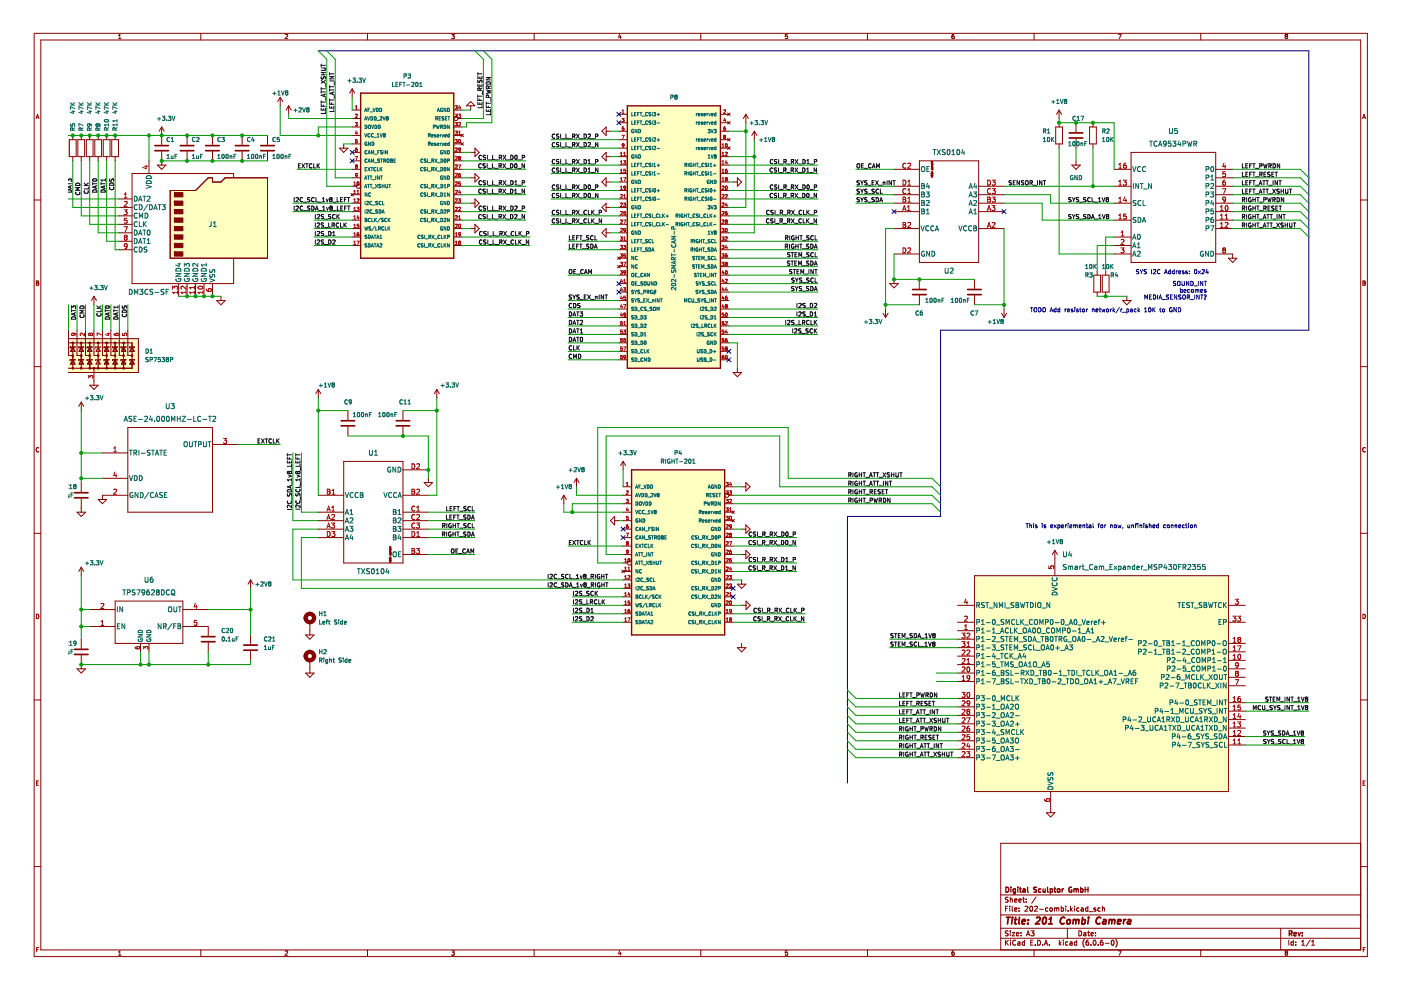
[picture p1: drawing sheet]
<svg xmlns="http://www.w3.org/2000/svg" width="297mm" height="210mm" viewBox="0 0 297 210" stroke-linecap="round" stroke-linejoin="round" font-family="sans-serif">
<path d="M.2 0h296.9v209.9h-296.9z" fill-rule="evenodd" fill="#fff" stroke="#fff" stroke-width=".21"/>
<g fill="none" stroke="#840000" stroke-width=".21">
<path d="M7.2 7.1h282.7v195.7h-282.7zM8.7 8.5h279.8v192.9h-279.8zM25.1 8.2h.6M25.1 7.5l.3-.2v.9M42.6 7.1v1.4M60.5 7.4l.3-.1 .2 .2-.6 .7h.6M74.7 18.8l-.6 .9M74.7 18.8v1.8M74.7 18.8l.5 .9M77.9 7.1v1.4M95.8 7.3h.5l-.3 .3 .3 .1v.4h-.5M113.2 7.1v1.4"/>
<path d="M131.4 7.2l-.3 .7h.6M131.6 7.6v.6M148.6 7.1v1.4M167 7.3h-.5v.4h.4l.1 .4h-.5M183.9 7.1v1.4M202.2 7.3l-.3 .2v.6h.4v-.4M202.2 7.7l-.2-.1-.2 .2M202.2 7.7h.1M219.2 7.1v1.4M237.1 7.3h.6l-.4 .9M254.6 7.1v1.4M272.7 7.7l-.2 .1 .2 .4 .3-.2-.2-.3"/>
<path d="M272.7 7.7l-.2-.2 .2-.2 .3 .1-.2 .3M272.7 7.7h.1M7.6 25.1l.3-.9 .4 .9M7.7 24.9h.5M14.7 29.6h1.5v3.6h-1.5zM15.4 28.7v.9M15.4 33.2v.9M16.5 29.6h1.4v3.6h-1.4zM17.2 28.7v.9M17.2 33.2v.9M18.3 29.6h1.4v3.6h-1.4zM19 28.7v.9"/>
<path d="M19 33.2v.9M20.1 29.6h1.4v3.6h-1.4zM20.8 28.7v.9M20.8 33.2v.9M21.9 29.6h1.4v3.6h-1.4zM22.6 28.7v.9M22.6 33.2v.9M23.7 29.6h1.4v3.6h-1.4zM24.4 28.7v.9M24.4 33.2v.9M31.6 34.1v2.7M33.4 35h1.8l-.9 .9z"/>
<path d="M34.3 26.9l-.6 .9M34.3 26.9v3.8M34.3 32.1v2.9M34.3 26.9l.5 .9M39.7 28.7v2M39.7 32.1v2M45 28.7v2M45 32.1v2M49.5 37.7v-.9h-21.5v23.3h21.5v-5.4M51.3 28.7v2M51.3 32.1v2M56.7 28.7v2"/>
<path d="M56.7 32.1v2M59.4 20.6l-.5 .9M59.4 20.6v1.8M59.4 20.6l.5 .9M61.2 22.4l-.5 .9M61.2 22.4v1.8M61.2 22.4l.5 .9M72 31.4h1.8l-.9 .9zM72.9 30.5v.9M74.7 26.9h1.8M74.7 30.5h1.8M74.7 32.3h1.8"/>
<path d="M74.7 39.5h.9M74.7 35.9h1.8M74.7 37.7h1.8M74.7 34.1h1.8M74.7 23.3h1.8M74.7 25.1h1.8M74.7 28.7h1.8M96.2 26.9h1.8M96.2 30.5h1.8M96.2 32.3h1.8M96.2 39.5h1.8M96.2 35.9h1.8"/>
<path d="M96.2 37.7h1.8M96.2 34.1h1.8M96.2 23.3h1.8M96.2 28.7h1.8M97.1 25.1h.9M97.7 28.5l.6 .5M97.7 30.2l.6 .6M98.3 30.2l-.6 .6M98.3 28.5l-.6 .5M99.8 32.3h.9M99.8 37.7h.9M99.8 22.4v.9"/>
<path d="M99.8 21.5l.9 .9h-1.8zM100.7 31.4l.9 .9-.9 .9zM100.7 36.8l.9 .9-.9 .9zM128.5 33.2h.9M128.5 26.9v1.8l-.9-.9zM128.5 32.3v1.8l-.9-.9zM128.5 37.7v1.8l-.9-.9zM128.5 38.6h.9M128.5 27.8h.9M131.2 33.2h1.8M131.2 29.6h1.8M131.2 38.6h1.8"/>
<path d="M131.2 24.2h1.8M131.2 31.4h1.8M131.2 35h1.8M131.2 36.8h1.8M131.2 26h1.8M131.2 27.8h1.8M152.7 33.2h1.8M152.7 29.6h1.8M152.7 38.6h1.8M152.7 24.2h1.8M152.7 31.4h1.8M152.7 35h1.8"/>
<path d="M152.7 36.8h1.8M152.7 26h1.8M152.7 27.8h1.8M154.3 31.1l.5 .6M154.3 24l.5 .5M154.3 25.8l.5 .5M154.3 29.3l.5 .6M154.8 31.1l-.5 .6M154.8 24l-.5 .5M154.8 25.8l-.5 .5M154.8 29.3l-.5 .6M155.4 38.6h.9"/>
<path d="M156.3 37.7l.9 .9-.9 .9zM158.1 24.2v1.8M158.1 24.2l-.5 .9M158.1 24.2l.6 .9M159.9 27.8l-.5 .9M159.9 27.8v1.8M159.9 27.8l.6 .9M189.5 39.5h5.4M189.5 35.9h5.4M194.9 34.1h12.6v21.5h-12.6zM197.4 37.4l.4 .1-.4 .1M197.4 35.8h.4v.2"/>
<path d="M197.4 37.1l.1 .1M197.4 36.8h.1M197.4 36.8l.1 .1M197.4 34.6h.1M197.4 37.1h.1M197.4 36.7v.1M197.5 37.1h-.1M197.5 36.7h-.1M197.5 37.2v.1M197.5 36.9h.1M197.5 37.3h.2M197.5 36.9h.2"/>
<path d="M197.5 35.3h.3M197.5 34.3l.1 .1M197.5 34.6h.3M197.5 34.4h.3M197.6 34.9v-.2h.2l-.1 .2M197.6 35.8v.2M197.6 35.2v.1M197.6 35.3h.1M197.6 34.4h.1M197.6 36h.1M197.6 35.5v.2M197.6 35.7h.1"/>
<path d="M197.6 35.5h.1M197.6 35.5h.2M197.6 34.7l.1 .2M197.7 36.4v.2M197.7 34.9h.1M197.7 37.2v.1M197.7 36.9h.1M197.8 37.1h.1M197.8 36.7h.1M197.8 36h-.2M197.8 35.7h-.2M197.8 35.5h.1"/>
<path d="M197.8 35.5v.1M197.8 36.7v.1M197.8 36h.1M197.8 35.6v.1M197.8 36.8h.1M197.8 37.1l-.1 .1M197.8 36.8l-.1 .1M197.8 36.4l-.4 .1 .4 .1M197.8 34.2l-.3 .1M197.8 35l-.2 .2M197.8 35.2h-.2M207.5 39.5h5.4"/>
<path d="M223.8 26.9h1.5v3.6h-1.5zM224.5 23.3v1.8M224.5 26v.9M224.5 30.5v.9M224.5 23.3l-.5 .9M224.5 23.3l.6 .9M227.2 35h1.8l-.9 .9zM228.1 26v2M228.1 29.4v2M228.1 34.1v.9M231 26.9h1.4v3.6h-1.4zM231.7 26v.9"/>
<path d="M231.7 30.5v.9M236.2 39.5h3.6M236.2 35.9h3.6M239.8 32.3h18v23.3h-18zM257.8 39.5h3.5M257.8 35.9h3.5M257.8 37.7h3.5M288.9 25.1l.3-.9 .3 .9M289 24.9h.4M7.2 42.4h1.5M7.7 59.6l.5 .1-.2 .3 .2 .3-.1 .2h-.4zM25.3 42.2h2.7"/>
<path d="M25.3 44h2.7M25.3 45.8h2.7M25.3 47.6h2.7M25.3 49.4h2.7M25.3 51.2h2.7M25.3 53h2.7M36.1 40.4h5.4l2.7-2.7h.8v.9h1.8l.9-.9h9v17h-20.6zM74.4 41l.5 .6M74.7 50.3h1.8M74.7 44.9h1.8M74.7 46.7h1.8M74.7 48.5h1.8"/>
<path d="M74.7 43.1h1.8M74.7 52.1h1.8M74.7 41.3h1.8M74.9 41l-.5 .6M96.2 50.3h1.8M96.2 44.9h1.8M96.2 46.7h1.8M96.2 48.5h1.8M96.2 43.1h1.8M96.2 52.1h1.8M96.2 41.3h1.8M99.8 48.5h.9"/>
<path d="M99.8 43.1h.9M100.7 42.2l.9 .9-.9 .9zM100.7 47.6l.9 .9-.9 .9zM128.5 43.1v1.8l-.9-.9zM128.5 48.5v1.8l-.9-.9zM128.5 44h.9M128.5 49.4h.9M130.9 54.5l.6 .5M130.9 56.3l.6 .5M131.2 54.7h1.8M131.2 58.3h1.8M131.2 40.4h1.8"/>
<path d="M131.2 42.2h1.8M131.2 44h1.8M131.2 45.8h1.8M131.2 47.6h1.8M131.2 49.4h1.8M131.2 51.2h1.8M131.2 53h1.8M131.2 56.5h1.8M131.5 54.5l-.6 .5M131.5 56.3l-.6 .5M152.7 54.7h1.8M152.7 58.3h1.8"/>
<path d="M152.7 40.4h1.8M152.7 42.2h1.8M152.7 44h1.8M152.7 45.8h1.8M152.7 47.6h1.8M152.7 49.4h1.8M152.7 51.2h1.8M152.7 53h1.8M152.7 56.5h1.8M189.5 44.9h5.4M189.5 48.5h5.4M189.5 43.1h5.4"/>
<path d="M189.5 53.8h5.4M189.5 41.3h5.4M189.5 59.2v.9M194.9 59.2v2M206.6 59.2v2M207.5 44.9h5.4M207.5 48.5h5.4M207.5 43.1h5.4M207.5 41.3h5.4M231.9 58.3h1.4v3.6h-1.4zM232.6 57.4v.9M233.7 58.3h1.4v3.6h-1.4z"/>
<path d="M234.4 57.4v.9M236.2 50.3h3.6M236.2 46.7h3.6M236.2 43.1h3.6M236.2 52.1h3.6M236.2 53.8h3.6M257.8 53.8h3.5v.9M257.8 44.9h3.5M257.8 46.7h3.5M257.8 48.5h3.5M257.8 43.1h3.5M257.8 41.3h3.5"/>
<path d="M260.4 54.7h1.8l-.9 .9zM288.5 42.4h1.4M289 59.6l.4 .1-.1 .3 .2 .3-.2 .2h-.3zM7.2 77.7h1.5M7.7 60h.3M14.5 71.8h14.8v7.2h-14.8M14.5 72.7h13.5v5.4h-13.5M14.5 70v5.4h.9M15.4 72.7v5.4M15.4 73.6l.5 .9h-.9zM15.4 76.3l.5 .9h-.9zM16 76.3h-1.1v.2"/>
<path d="M16 73.6h-1.1v.2M16.3 70v5.4h.9M17.2 72.7v5.4M17.2 73.6l.5 .9h-.9zM17.2 76.3l.5 .9h-.9zM17.8 76.3h-1.1v.2M17.8 73.6h-1.1v.2M18.1 70v5.4h.9M19 72.7v5.4M19 73.6l.5 .9h-.9zM19 76.3l.5 .9h-.9zM19.6 76.3h-1.1v.2"/>
<path d="M19.6 73.6h-1.1v.2M19.9 62.8l-.5 .9M19.9 62.8v1.8M19.9 70v5.4h.9M19.9 78.1v3.6M19.9 62.8l.6 .9M20.8 72.7v5.4M20.8 73.6l.5 .9h-.9zM20.8 76.3l.5 .9h-.9zM21.4 76.3h-1.1v.2M21.4 73.6h-1.1v.2M21.7 70v5.4h.9"/>
<path d="M22.6 72.7v5.4M22.6 73.6l.5 .9h-.9zM22.6 76.3l.5 .9h-.9zM23.2 76.3h-1.1v.2M23.2 73.6h-1.1v.2M23.5 70v5.4h.9M24.4 72.7v5.4M24.4 73.6l.5 .9h-.9zM24.4 76.3l.5 .9h-.9zM24.9 76.3h-1v.2M24.9 73.6h-1v.2M25.3 70v5.4h.9"/>
<path d="M26.2 73.6l.5 .9h-.9zM26.2 72.7v5.4M26.2 76.3l.5 .9h-.9zM26.7 76.3h-1v.2M26.7 73.6h-1v.2M27.1 70v5.4h.9M28 73.6l.4 .9h-.9zM28 76.3l.4 .9h-.9zM28.5 76.3h-1v.2M28.5 73.6h-1v.2M37.9 60.1v2.7M39.7 60.1v2.7"/>
<path d="M41.5 60.1v2.7M43.3 60.1v2.7M45 60.1v2.7M45.9 63.7h1.8l-.9 .9zM46.8 62.8v.9M131.2 61.9h1.8M131.2 63.7h1.8M131.2 60.1h1.8M131.2 65.5h1.8M131.2 67.3h1.8M131.2 69.1h1.8M131.2 70.9h1.8"/>
<path d="M131.2 72.7h1.8M131.2 74.5h1.8M131.2 76.3h1.8M152.7 61.9h1.8M152.7 63.7h1.8M152.7 60.1h1.8M152.7 65.5h1.8M152.7 67.3h1.8M152.7 69.1h1.8M152.7 70.9h1.8M152.7 72.7h1.8M152.7 74.5h1.8"/>
<path d="M152.7 76.3h1.8M155.4 79h1.8l-.9 .9zM156.3 78.1v.9M187.2 66.4l.6 .9M187.8 65.5v1.8M188.3 66.4l-.5 .9M188.6 60.1h1.8l-.9 .9zM194.9 62.6v2M206.6 62.6v2M212.3 66.4l.6 .9M212.9 65.5v1.8M213.4 66.4l-.5 .9"/>
<path d="M232.6 61.9v.9M234.4 61.9v.9M238 63.7h1.8l-.9 .9zM238.9 62.8v.9M288.5 77.7h1.4M289 60h.3M8.2 95a.41 .41 0 0 0-.5 .4 .41 .41 0 0 0 .5 .3M17.2 85.3v1.8M17.2 85.3l-.5 .9M17.2 85.3l.6 .9M19 81.7h1.8l-.9 .9zM21.7 96h5.4"/>
<path d="M27.1 90.6h17.9v18h-17.9zM45 94.2h5.4M67.5 82.6l.5 .9M67.5 82.6l-.6 .9M67.5 82.6v1.8M72.9 97.8h12.5v21.6h-12.5zM73.8 87.1v1.9M73.8 90.5v1.9M85.4 87.1v1.9M85.4 90.5v1.9M85.4 99.6h5.4M92.6 82.6l-.5 .9"/>
<path d="M92.6 82.6v1.8M92.6 82.6l.6 .9M132.1 97.8l-.5 .9M132.1 97.8v1.8M132.1 97.8l.5 .9M289.5 95a.41 .41 0 0 0-.6 .4 .41 .41 0 0 0 .6 .3M7.2 113.1h1.5M16.3 108.6h1.8l-.9 .9zM17.2 102.3v2M17.2 105.7v2.9M20.8 105.9h1.8l-.9 .9zM21.7 101.4h5.4"/>
<path d="M27.1 105h-5.4v.9M67.5 105h5.4M67.5 114h5.4M67.5 112.2h5.4M67.5 110.4h5.4M67.5 108.6h5.4M82.6 119.1l.3 .1-.3 .1M82.6 117.5l.3 .1M82.6 118.4v.1M82.6 118.5l.2 .1M82.6 116.2h.1M82.6 118.7v.2h.2"/>
<path d="M82.6 118.7h.1M82.6 118.4h.1M82.7 117h.1M82.7 117.6h.1M82.7 117.3h.1M82.7 116.8h.1M82.7 116.2h.2M82.7 116h.1M82.7 117.6l.1 .1M82.7 117.2v.1M82.7 117.5v.1M82.7 117.3l.1 .1"/>
<path d="M82.7 117h.2M82.7 116.8v.1M82.7 116l.2 .1M82.7 117.2h.1M82.7 116.4h.2v.2M82.7 116.4v.1M82.7 116.9v.1M82.7 116.9h.2M82.8 116.4v.2M82.8 118.1v.1M82.8 116.6h.1M82.8 117.2h-.1"/>
<path d="M82.8 117.2h.1M82.9 118.9h-.1M82.9 118.6h-.1M82.9 118.7v.2M82.9 117.2v.1M82.9 118.4h.1M82.9 117.7h-.1M82.9 117.3l-.1 .1M82.9 117.6v.1M82.9 117.3h.1M82.9 118.4v.1M82.9 118.5v.1"/>
<path d="M82.9 118l-.3 .2 .3 .1M82.9 117.6h.1M82.9 115.9l-.2 .1M82.9 116.7l-.2 .1M85.4 105h5.4M85.4 117.6h5.4M85.4 114h5.4M85.4 112.2h5.4M85.4 110.4h5.4M85.4 108.6h5.4M89.9 102.3h1.8l-.9 .9zM90.8 101.4v.9"/>
<path d="M119.5 105l-.5 .9M119.5 105v1.8M119.5 105l.6 .9M122.2 101.4l-.5 .9M122.2 101.4v1.8M122.2 101.4l.6 .9M130.3 110.4h.9M130.3 109.5v1.8l-.9-.9zM132.1 103.2h1.8M132.1 119.4h.9M132.1 105h1.8M132.1 117.6h1.8"/>
<path d="M132.1 115.8h1.8M132.1 114h1.8M132.1 112.2h1.8M132.1 106.8h1.8M132.1 110.4h1.8M132.1 108.6h1.8M153.6 103.2h1.8M153.6 119.4h1.8M153.6 117.6h1.8M153.6 115.8h1.8M153.6 114h1.8M153.6 112.2h1.8"/>
<path d="M153.6 106.8h1.8M153.6 110.4h1.8M153.6 108.6h1.8M154.5 105h.9M155.2 110.1l.5 .6M155.2 108.3l.5 .6M155.7 110.1l-.5 .6M155.7 108.3l-.5 .6M157.2 103.2h.9M157.2 117.6h.9M157.2 112.2h.9M158.1 111.3l.9 .9-.9 .9z"/>
<path d="M158.1 102.3l.9 .9-.9 .9zM158.1 116.7l.9 .9-.9 .9zM223.7 116.7l-.6 .9M223.7 116.7v5.4M223.7 116.7l.5 .9M288.5 113.1h1.4M7.7 130.2a.46 .46 0 0 1 .5 .5 .46 .46 0 0 1-.5 .5zM17.2 120.3v1.8M17.2 135.5v2M17.2 138.9v2.9M17.2 120.3l-.5 .9M17.2 120.3l.6 .9"/>
<path d="M19 132.8h5.4M19 129.2h5.4M24.4 127.4h14.4v9h-14.4zM29.8 136.4v1.8M31.6 136.4v1.8M38.8 132.8h5.4v2M38.8 129.2h5.4M44.2 136.2v2M53.1 123l-.5 .9M53.1 123v1.8M53.1 134.6v2M53.1 138v2"/>
<path d="M53.1 123l.6 .9M64.8 134.6h1.8l-.9 .9zM65.7 131.9v2.7M131.8 120.9l.6 .5M132.1 128.3h1.8M132.1 121.2h1.8M132.1 123h1.8M132.1 124.8h1.8M132.1 126.5h1.8M132.1 130.1h1.8M132.1 131.9h1.8M132.4 120.9l-.6 .5"/>
<path d="M153.6 128.3h1.8M153.6 121.2h1.8M153.6 123h1.8M153.6 124.8h1.8M153.6 126.5h1.8M153.6 130.1h1.8M153.6 131.9h1.8M156.3 137.3h1.8l-.9 .9zM156.3 123.9h1.8l-.9 .9zM157.2 123v.9M157.2 136.4v.9M157.3 128.3h.9"/>
<path d="M158.2 127.4l.9 .9-.9 .9zM203 128.3h3.6M203 137.3h3.6M203 131.9h3.6M203 133.7h3.6M203 139.1h3.6M203 135.5h3.6M206.6 122.1h53.8v45.7h-53.8zM260.4 136.4h3.6M260.4 128.3h3.6M260.4 131.9h3.6M260.4 138.2h3.6"/>
<path d="M289 130.2a.46 .46 0 0 1 .5 .5 .46 .46 0 0 1-.5 .5zM7.2 148.4h1.5M16.3 141.8h1.8l-.9 .9zM64.8 142.7h1.8l-.9 .9zM65.7 140v2.7M203 144.5h3.6M203 142.7h3.6M203 140.9h3.6M203 158.9h3.6M203 157.1h3.6M203 155.3h3.6M203 153.5h3.6"/>
<path d="M203 151.7h3.6M203 149.9h3.6M203 148.1h3.6M260.4 141.8h3.6M260.4 140h3.6M260.4 158h3.6M260.4 156.2h3.6M260.4 154.4h3.6M260.4 152.6h3.6M260.4 150.8h3.6M260.4 149h3.6M260.4 145.4h3.6"/>
<path d="M260.4 143.6h3.6M288.5 148.4h1.4M7.8 166h.3M8.2 165.6h-.4v.9h.4M203 160.7h3.6M221.9 172.3h1.8l-.9 .9zM222.8 167.8v4.5M288.5 178.8h-76.3v22.6M289 166h.3M289.4 165.6h-.4v.9h.4M7.2 183.7h1.5M212.2 198.9h76.3"/>
<path d="M212.2 196.8h76.3M212.2 194h76.3M212.2 189.7h76.3M213.2 199.3v1.1M213.2 192.6h.3M213.3 199.8l.5 .6M213.7 192.1h-.5v1.1M213.7 197.4l-.5 .1a.44 .44 0 0 0 .5 .5l-.1 .4h-.5M213.7 190.3h-.5a.44 .44 0 0 0 .5 .6l-.1 .3h-.5M213.8 199.3l-.6 .6M214.1 192.1v.1M214.1 192.5v.7"/>
<path d="M214.2 190.2v1.1M214.2 197.4v.1M214.2 197.7v.7M214.2 190.7l.4-.1 .1 .7M214.2 199.3v.1M214.2 199.7v.7M214.6 197.7h.6l-.6 .7h.6M214.6 192.1v.9l.2 .2M215.1 190.9l.5-.1v-.2h-.3l-.2 .1 .1 .5h.4M215.1 192.8l.5-.1v-.2h-.3l-.2 .1 .1 .5h.4M215.4 199.4a.47 .47 0 0 0-.7 .5 .47 .47 0 0 0 .7 .4M215.5 198.1l.5-.1v-.2l-.3-.1-.2 .2 .1 .5h.4"/>
<path d="M215.8 199.7h.4l.1 .7M216 190.9l.5-.1v-.2h-.3l-.2 .1 .1 .5h.4M216.1 193.1v.1M216.1 192.5v.1M216.3 199.9l-.5 .3 .1 .2h.4M216.5 197.8v.1M216.5 198.3v.1M216.8 190.6h.4M217 190.2v.9l.2 .2M217.2 199.7h-.3l-.2 .2 .1 .5h.4M217.2 199.3v1.1M217.3 192.2l.4-.1 .2 .3-.6 .8h.6"/>
<path d="M217.6 191.2v.1M217.6 190.6v.1M217.6 198.4l.4-1 .3 1M217.7 198.1h.5M218.5 192.2l.1-.1a.51 .51 0 0 1 .4 .6 .51 .51 0 0 1-.5 .4l-.2-.3zM218.5 199.8h.4M218.6 197.4h.6l-.3 .4 .3 .1v.4h-.6M219 199.3h-.5v1.1h.5M219.3 192.2l.4-.1 .3 .3-.7 .8h.7M219.6 190.2l-.9 1.3M220 199.3a.54 .54 0 0 1 .6 .6 .54 .54 0 0 1-.6 .5zM220.4 192.8h.8"/>
<path d="M222.2 192.5h-.3l-.2 .2 .1 .4h.4M222.6 192.6h.5l-.1 .5h-.4zM223.6 192.6l.3-.1 .1 .1M223.6 192.5v.7M224 192.6l.2-.1h.2l.1 .7M224 192.6v.6M224.6 199.3v1.1M224.7 200l.3 .4M225 199.7l-.4 .4M225 192.5h.3l.2 .2-.1 .4h-.4M225 192.1v1.1M225.5 199.3v.1"/>
<path d="M225.5 199.7v.7M226 192.1v.1M226 192.5v.7M226.3 196.8v2.1M226.4 199.7h-.3l-.2 .2 .1 .5h.4M226.5 193.1v.1M226.9 199.7h.4v.7M227 192.1v1.1M227.1 192.8l.3 .4M227.3 199.9l-.5 .3 .2 .2h.3M227.4 192.5l-.4 .4M227.8 192.1v.1"/>
<path d="M227.8 192.5v.7M228.3 199.7h-.3l-.2 .2 .1 .5h.4M228.3 199.3v1.1M228.7 197.4a.54 .54 0 0 1 .6 .5 .54 .54 0 0 1-.6 .5zM228.8 192.5h-.3l-.2 .2 .1 .4h.4M229.2 192.5h.4l.1 .7M229.7 192.7l-.5 .2 .1 .3 .4-.1M229.8 197.8h.4v.6M229.9 199.2a1.22 1.22 0 0 0 0 1.6M230.2 198l-.5 .2 .2 .2h.3M230.6 197.7h.4M230.7 192.5h-.4l-.2 .2 .1 .4h.5"/>
<path d="M230.7 192.1v1.1M230.8 197.4v.9l.2 .1M230.8 199.3l-.5 .3-.1 .6 .3 .2 .3-.1v-.5l-.3-.1-.3 .2M230.9 193.3h.8M231.3 198.1l.5-.1v-.2l-.3-.1-.2 .2 .1 .5h.4M231.9 199.4l.1-.1a.51 .51 0 0 1 .4 .6 .51 .51 0 0 1-.5 .5l-.1-.4zM232.3 198.3v.1M232.3 197.8v.1M232.3 192.5h-.2l-.2 .1 .4 .3v.2h-.4M233.3 192.5h-.3l-.2 .2 .1 .4h.4M233.7 192.6l.4-.1 .1 .7M233.7 192.1v1.1"/>
<path d="M233.8 199.3l-.5 .3v.6l.2 .2 .3-.1v-.5l-.3-.1-.2 .2M234.3 200h.8M235.7 199.4l.2-.1a.51 .51 0 0 1 .3 .6 .51 .51 0 0 1-.4 .5l-.2-.4zM236.6 199.2a1.22 1.22 0 0 1 0 1.6M271.5 196.8v4.6M273.3 199.3v1.1M274.2 199.7h-.3l-.2 .2 .1 .5h.4M274.2 199.3v1.1M274.7 199.7v.1M276 199.6l.3-.3v1.1M277.8 199.3l-.9 1.4M278.1 199.6l.3-.3v1.1"/>
<path d="M288.5 183.7h1.4M7.8 201.3h.3M8.2 200.9h-.4v.9M25.1 201.9l.3-.3v.9M25.1 202.5h.6M42.6 201.4v1.4M60.5 201.7l.3-.1 .2 .3-.6 .6h.6M77.9 201.4v1.4M95.8 201.6h.5l-.3 .4h.3v.4h-.5M113.2 201.4v1.4M131.4 201.6l-.3 .6h.6M131.6 201.9v.6"/>
<path d="M148.6 201.4v1.4M167 201.6h-.5v.4h.4l.1 .4h-.5M183.9 201.4v1.4M202.2 201.6l-.3 .2-.1 .6 .2 .1 .3-.1-.1-.4h-.2l-.2 .1M219.2 201.4v1.4M219.5 200.3v.1M221.1 200.3v.1M221.4 200.4l.4-1.1 .3 1.1M221.5 200.1h.5M222.5 200.3v.1M231.3 200.3v.1M232.8 200.3v.1"/>
<path d="M237.1 201.6h.6l-.4 .9M254.6 201.4v1.4M272.7 202l-.2-.2 .2-.2 .3 .2-.2 .2M272.7 202l-.2 .2 .2 .3 .3-.1-.2-.4M272.7 202h.1M274.7 200.3v.1M276 200.4h.6M278.1 200.4h.6M289 201.3h.3M289.5 200.9h-.5v.9"/>
<circle cx="76" cy="39.5" r=".45"/>
<circle cx="96.7" cy="25.1" r=".45"/>
<circle cx="133.5" cy="119.4" r=".45"/>
<circle cx="154.1" cy="105" r=".45"/>
</g>
<g fill="none" stroke="#840000" stroke-width=".28">
<path d="M213.3 188.1a.54 .54 0 0 1 .6 .5 .54 .54 0 0 1-.6 .6zM214.3 188.1v.1M214.3 188.5v.7M215.3 189.1h-.5l.1-.6h.4v.8l-.2 .2h-.3M215.8 188.1v.1M215.8 188.5v.7M216.1 188.5h.5M216.3 188.1v.9l.3 .2M216.9 188.5h.4l.1 .7M217.4 188.7l-.5 .2 .1 .3 .4-.1M217.9 188.1v.9l.1 .2M219.8 188.2h-.6a.44 .44 0 0 0 .5 .6v.3h-.5"/>
<path d="M220.7 188.5h-.3l-.2 .2 .1 .4h.4M221.1 188.5l.1 .6h.4M221.6 188.5v.7M222.1 188.1v.9l.2 .2M222.7 189.1h.4v-.6h-.4v1M223.5 188.5h.4M223.6 188.1v.9l.3 .2M224.2 188.6h.5l-.1 .5h-.4zM225.2 188.5v.7M225.5 188.5l-.3 .2M227.2 188.2a.48 .48 0 0 0-.6 .4 .48 .48 0 0 0 .7 .5v-.4h-.2M227.7 188.6l.3-.1 .2 .1"/>
<path d="M227.7 188.5v.7M228.2 188.6l.1-.1h.3v.7M228.2 188.6v.6M229.1 188.5h.3l.2 .2-.1 .4h-.4M229.1 188.1v1.1M230.1 188.1v1.1M230.1 188.6h.6M230.7 188.1v1.1M273.3 197.9h.5l.1-.4-.6-.1v1M273.6 197.9l.3 .5M274.3 198.1l.6-.1-.1-.2-.3-.1-.2 .2 .1 .5h.4M275.2 197.7l.3 .7 .2-.7"/>
<path d="M276.1 198.3v.1M276.1 197.8v.1"/>
</g>
<g fill="none" stroke="#840000" stroke-width=".37">
<path d="M213.4 194.5h.8M213.8 194.5l-.2 1.4M214.6 195l-.1 .9M214.7 194.5l-.1 .1M215.1 195h.5M215.3 194.5l-.1 1.2 .3 .2M216.1 194.5l-.1 1.2 .2 .2M216.7 195.4l.7-.1v-.3h-.4l-.3 .2v.6h.6M217.9 195.8v.1M218 195v.2M219.8 194.6l.5-.1 .2 .4-1 1h.9M221.2 194.6l.4-.1a.84 .84 0 0 1-.3 1.4l-.3-.5z"/>
<path d="M222.3 195.9h.8M222.4 194.9l.5-.4-.2 1.4M225.8 194.6a.68 .68 0 0 0-1 .4 .68 .68 0 0 0 .5 .9l.3-.1M226.3 195.1l.2-.1 .4 .1v.5l-.2 .2-.3 .1-.2-.1zM227.6 195.1l.4-.1 .2 .2M227.6 195l-.1 .9M228.2 195.2l.2-.2h.3v.9M228.2 195.2l-.1 .7M229.5 195h.5l.1 .6-.3 .3-.4-.1M229.5 194.5l-.1 1.4M230.8 195l-.2 .9M230.8 194.5v.1"/>
<path d="M233.4 194.6a.68 .68 0 0 0-1 .4 .68 .68 0 0 0 .5 .9l.3-.1M233.9 195h.6l-.1 .9M234.5 195.3l-.5 .1-.2 .2 .1 .3 .5-.1M235.2 195.1l.4-.1 .2 .2M235.2 195l-.1 .9M235.8 195.2l.2-.2h.3v.9M235.8 195.2l-.1 .7M237 195.4l.6-.1v-.3h-.5l-.2 .7 .2 .2 .4-.1M238.3 195l-.1 .9M238.7 195l-.4 .2M239.2 195h.5v.9M239.7 195.3l-.4 .1-.3 .2 .2 .3 .5-.1"/>
</g>
<g fill="none" stroke="#006464" stroke-width=".21">
<path d="M57.8 19.8h.7M58.2 19.5v.7M58.9 19.5l.3-.2v.9M59.7 19.3l.3 .9 .3-.9M60.7 19.6l-.2-.1 .2-.2 .3 .1-.1 .2M60.7 19.6l-.2 .2 .1 .3M60.7 19.6h.2M60.9 19.6l.1 .2v.3h-.4M73.8 17.1h.7M74.1 16.8v.7M74.8 16.6h.6l-.3 .3 .2 .1v.4h-.5M75.7 17.4v.1"/>
<path d="M76.1 16.6h.5l-.3 .3 .3 .1v.4h-.5M76.9 16.6l.3 .9 .3-.9M83.2 17.5v.9h.4M83.9 17.9h.3M84.4 17.5h-.5v.9h.5M84.8 17.9h.3M85.2 17.5h-.4v.9M85.4 17.5h.5M85.7 17.5v.9M85.7 16.1h.4v-.4h-.4v.9M86.2 18h.7M86.5 15.7h.5l-.3 .3 .3 .1v.4h-.5"/>
<path d="M87.3 17.5h.3l.2 .2-.6 .7h.6M88.2 17.5h.1a.44 .44 0 0 1 .4 .4 .44 .44 0 0 1-.4 .4l-.2-.3zM89 17.7l.2-.2v.9M89 18.4h.5M14.9 26.3v.4l.5 .1-.1-.5h.5v.5M14.9 22.3h.9M14.9 21.8l.6 .5M15.2 23.6h.6M15.4 27.6v-.4h-.4l-.1 .4h.9M15.5 23.5v.5l-.6-.2M15.8 27.1l-.4 .3M15.8 23l-.9-.4v.6"/>
<path d="M15.8 21.8l-.5 .4M16.7 22.3h.9M16.7 21.8l.5 .5M17 23.6h.6M17.2 27.6v-.4h-.4l-.1 .4h.9M17.3 23.5v.5l-.6-.2M17.6 27.1l-.4 .3M17.6 23l-.9-.4v.6M17.6 26.6l-.9-.4v.6M17.6 21.8l-.5 .4M18.5 22.3h.9M18.5 21.8l.5 .5"/>
<path d="M18.8 23.6h.6M18.9 26.3l.2 .1-.1 .3h-.4l-.1-.3 .2-.1h.5l.2 .4M19 27.6v-.4h-.4l-.1 .4h.9M19.1 23.5v.5l-.6-.2M19.4 23l-.9-.4v.6M19.4 21.8l-.5 .4M19.4 27.1l-.4 .3M20.3 22.3h.9M20.3 21.8l.5 .5M20.5 26.3h.1M20.5 26.3l-.2 .1 .2 .4M20.5 26.8h.1"/>
<path d="M20.5 26.3l.2 .1M20.6 23.6h.6M20.7 26.4l.2-.1 .3 .1-.1 .4-.4-.2M20.7 26.6l-.2 .2M20.7 26.4v.2M20.8 27.6v-.4h-.4l-.1 .4h.9M20.9 23.5v.5l-.6-.2M21.2 27.1l-.4 .3M21.2 23l-.9-.4v.6M21.2 21.8l-.5 .4M22.1 22.3h.9M22.1 21.8l.5 .5"/>
<path d="M22.2 25.4a.43 .43 0 0 1 .5-.1 .43 .43 0 0 1 .3 .4 .44 .44 0 0 1-.5 .2 .44 .44 0 0 1-.3-.4zM22.4 23.6h.6M22.6 27.6l-.1-.4-.3-.1-.1 .5h.9M22.7 23.5v.5l-.6-.2M23 25.7l-.1 .1M23 27.1l-.4 .3M23 23l-.9-.4v.6M23 26.2v.5M23 26.5h-.9l.3 .2M23 21.8l-.5 .4M23.9 22.3h.9M23.9 21.8l.5 .5"/>
<path d="M24.2 23.6h.6M24.4 27.6l-.1-.4-.3-.1-.1 .5h.9M24.5 23.5v.5l-.6-.2M24.8 26.5h-.9l.3 .2M24.8 27.1l-.4 .3M24.8 23l-.9-.4v.6M24.8 25.4v.5M24.8 26.2v.5M24.8 25.6h-.9l.3 .3M24.8 21.8l-.5 .4M31 39.2l1.1 .4-1.1 .4M31.1 38.5a.57 .57 0 0 1 .6-.2 .57 .57 0 0 1 .4 .6h-1.1z"/>
<path d="M31.1 37.4a.57 .57 0 0 1 .6-.1 .57 .57 0 0 1 .4 .5h-1.1zM33.4 25.2h.7M33.7 24.9v.6M34.4 24.6h.6l-.3 .4 .2 .1v.4h-.5M35.3 25.5h.1M35.4 33.6h.5M35.4 33l.3-.3v.9M35.7 24.6h.5l-.3 .4 .3 .1v.4h-.5M36 29.2a.4 .4 0 0 0-.6 .4 .4 .4 0 0 0 .6 .3M36.3 33v.6l.4-.1M36.3 30h.5M36.3 29.4l.3-.3v.9"/>
<path d="M36.5 24.6l.3 .9 .3-.9M36.7 33v.6M37.1 33.1h.3M37.5 32.7h-.4v.9M40.8 33.6h.5M40.8 33l.2-.3v.9M41.3 29.2a.4 .4 0 0 0-.5 .4 .4 .4 0 0 0 .5 .3M41.7 29.2l.3-.1 .2 .3-.6 .6h.6M41.7 33v.6l.4-.1M42.1 33v.6M42.5 33.1h.3M42.9 32.7h-.4v.9"/>
<path d="M46.2 33.6h.5M46.2 33l.2-.3v.9M46.7 29.2a.4 .4 0 0 0-.5 .4 .4 .4 0 0 0 .5 .3M47 29.1h.6l-.3 .4 .2 .1v.3h-.5M47.1 32.8l.1-.1a.44 .44 0 0 1 .3 .5 .44 .44 0 0 1-.3 .4l-.2-.3zM47.5 33.5l-.1 .1M48 32.8l.1-.1a.44 .44 0 0 1 .3 .5 .44 .44 0 0 1-.4 .4l-.1-.3zM48.3 33.5v.1M48.8 33.1h.3l.1 .5M48.8 33v.6M49.6 33.1h.3M50 32.7h-.4v.9"/>
<path d="M52.5 33.6h.5M52.5 33l.2-.3v.9M53 29.2a.4 .4 0 0 0-.5 .4 .4 .4 0 0 0 .5 .3M53.4 32.8l.1-.1a.44 .44 0 0 1 .3 .5 .44 .44 0 0 1-.4 .4l-.1-.3zM53.6 29.1l-.2 .6h.5M53.8 29.4v.6M54.3 32.8l.1-.1a.44 .44 0 0 1 .3 .5 .44 .44 0 0 1-.4 .4l-.1-.3zM54.3 33.5v.1M55.1 33.1h.3v.5M55.1 33v.6M55.9 33.1h.3M56.3 32.7h-.4v.9"/>
<path d="M57.8 33.6h.6M57.8 33l.3-.3v.9M58.4 29.2a.4 .4 0 0 0-.6 .4 .4 .4 0 0 0 .6 .3M58.8 32.8l.1-.1a.44 .44 0 0 1 .3 .5 .44 .44 0 0 1-.4 .4l-.1-.3zM58.9 20.2h.5M59.1 33.5v.1M59.2 29.1h-.4l-.1 .5 .5-.1v.4h-.5M59.6 32.8l.2-.1a.44 .44 0 0 1 .3 .5 .44 .44 0 0 1-.4 .4l-.1-.3zM60.4 33v.6M60.4 33.1h.4v.5M60.6 20.1h.1M61.3 33.1h.3"/>
<path d="M61.7 32.7h-.4v.9M62.3 23.4h.7M62.7 23.1v.6M63.4 22.9l.3-.1 .2 .3-.6 .6h.6M64.2 22.8l.3 .9 .3-.9M65.2 23.2l-.2 .2 .2 .3 .3-.1-.1-.4M65.2 23.2h.2M65.4 23.2h.1M65.5 23.1v-.2l-.3-.1-.2 .2 .2 .2M65.5 23.1l-.1 .1M77.3 23.7l.2-.8 .3 .8M77.3 28.3l.2 .7 .3-.7"/>
<path d="M77.3 39.8l.2-.7 .3 .7M77.3 25.5l.2-.8 .3 .8M77.3 38l.2-.7 .3 .7M77.4 39.6h.3M77.4 23.5h.3M77.4 25.2h.3M77.4 37.8h.3M77.4 26.5a.36 .36 0 0 1 .4 .4 .36 .36 0 0 1-.4 .3zM77.4 35.8h.2M77.7 35.5h-.3v.7h.3M77.8 30.2a.33 .33 0 0 0-.4 .3 .33 .33 0 0 0 .4 .3v-.3h-.1M77.8 33.8a.32 .32 0 0 0-.4 .3 .32 .32 0 0 0 .4 .3"/>
<path d="M77.8 32a.32 .32 0 0 0-.4 .3 .32 .32 0 0 0 .4 .3M77.9 39.1h.4M77.9 24.7l.3 .8 .2-.8M77.9 37.3h.4M78 35.5l.5 .7M78 23.3h.3M78 32.6l.3-.7 .2 .7M78 34.4l.3-.7 .2 .7M78.1 32.4h.3M78.1 34.2h.3M78.1 26.6h.4v.6l-.4-.1zM78.1 37.3v.7"/>
<path d="M78.1 39.1v.7M78.4 22.9h-.4v.8M78.4 28.4a.32 .32 0 0 0-.4 .3 .32 .32 0 0 0 .4 .3M78.5 23.7h.5M78.5 39.1h.4M78.5 37.3h.4M78.5 35.5l-.5 .7M78.5 30.1v.7l-.4-.7v.7M78.6 24.7a.36 .36 0 0 1 .4 .4 .36 .36 0 0 1-.4 .4zM78.6 35.5h.4M78.7 37.3v.7M78.7 39.1v.7"/>
<path d="M78.7 32.6v-.7l.3 .5 .2-.5v.7M78.7 34.4v-.7l.3 .5 .2-.5v.7M78.8 26.5l.2 .7 .3-.7M78.8 35.5v.7M78.9 30.1a.36 .36 0 0 1 .4 .4 .36 .36 0 0 1-.4 .3zM78.9 39.9h.6M78.9 38.1h.6M79.1 22.9l.2 .8 .3-.8M79.1 28.4a.33 .33 0 0 0-.4 .3 .33 .33 0 0 0 .4 .3M79.1 29h.1M79.3 29.1h.5M79.4 24.7a.36 .36 0 0 1 .4 .4 .36 .36 0 0 1-.4 .4z"/>
<path d="M79.4 32.7h.5M79.4 34.5h.5M79.5 26.5a.36 .36 0 0 1 .4 .4 .36 .36 0 0 1-.4 .3zM79.6 39.1l.5 .7M79.7 37.3v.7M79.7 35.6a.32 .32 0 0 0-.5 .3 .32 .32 0 0 0 .5 .3M79.8 22.9a.36 .36 0 0 1 .4 .4 .36 .36 0 0 1-.4 .4zM79.9 25.5h.5M80 28.5l.2-.2v.7M80 29h.4M80 35.5v.7h.3M80.1 39.1l-.5 .7"/>
<path d="M80.1 32.3h.2M80.2 26.5a.36 .36 0 0 1 .4 .4 .36 .36 0 0 1-.4 .3zM80.3 39.4h.1M80.4 39.4l.3 .3-.4 .1M80.4 37.3v.7l-.4-.7v.7M80.4 31.9h-.3v.7M80.5 33.7l-.4 .1 .3 .4v.2h-.3M80.5 22.9a.36 .36 0 0 1 .4 .4 .36 .36 0 0 1-.4 .4zM80.6 24.8l.3-.1 .1 .2-.4 .6h.4M80.6 28.3l.2 .7 .3-.7M80.6 35.5v.7M80.7 37.3h.4"/>
<path d="M80.7 33.7h.4M80.7 35.8l.3 .4M80.7 39.1h-.3l-.1 .3M80.9 37.3v.7M80.9 33.7v.7M81 35.5l-.4 .4M81 39.4h.4M81 39.1v.7M81.1 32h-.4v.2l.4 .3-.4 .1M81.2 24.7l.2 .8 .3-.8M81.3 34.1h.4v-.3l-.4-.1v.7M81.4 28.6l-.1-.1 .1-.2 .3 .2-.2 .1"/>
<path d="M81.4 28.6l-.1 .4h.3M81.4 31.9v.7M81.4 28.6h.1M81.4 39.1v.7M81.5 34.1l.2 .3M81.5 28.6l.1 .4M81.6 29h.1M81.8 39.1v.6l.1 .1 .3-.1v-.6M82 25l-.1-.1 .1-.2 .3 .2-.1 .1M82 25l-.1 .2 .1 .3 .3-.2-.1-.3M82 25h.2M82.2 31.9v.7l-.5-.7v.7"/>
<path d="M82.4 39.1h.4M82.6 39.1v.7M82.8 33.7l.4 .1-.2 .3 .2 .2-.1 .1h-.3zM82.8 34.1h.2M83.5 34.1h.3M83.9 33.7h-.4v.7h.4M89.6 35.6a.32 .32 0 0 0-.4 .3 .32 .32 0 0 0 .4 .3M89.6 33.7l.1 .1M89.6 33.7a.33 .33 0 0 0-.4 .4 .33 .33 0 0 0 .5 .3M89.7 39.2a.32 .32 0 0 0-.5 .3 .32 .32 0 0 0 .5 .2M89.9 35.6v.2l.4 .3-.4 .1M90 35.5l-.1 .1"/>
<path d="M90 35.5h.3M90.3 33.7l-.3 .1v.2l.3 .3-.4 .1M90.3 39.1l-.3 .1v.2l.3 .3-.4 .1M90.6 35.5v.7M90.6 33.7v.7M90.6 39.1v.7M90.8 36.3h.5M90.8 28.7h.4v-.3l-.4-.1v.7M90.8 30.5h.4v-.3l-.4-.1v.7M90.8 39.9h.6M90.8 34.5h.6M91 30.5l.2 .3"/>
<path d="M91 28.7l.2 .3M91.5 28.8l.3-.1v-.1l-.3 .1v.3h.3M91.5 30.6l.3-.1v-.1l-.3 .1v.3h.3M91.5 39.5l.4-.1v-.2l-.4-.1v.7M91.5 34.1h.4v-.3l-.4-.1v.7M91.7 35.9l.2 .3M91.7 39.5l.2 .3M91.7 34.1l.2 .3M91.8 35.8l-.3 .1M91.8 35.5h-.3v.7M91.8 35.5l.1 .1M91.9 26.9h.3l.1-.3-.4-.1v.7"/>
<path d="M91.9 35.6v.2M91.9 35.8h-.1M92.1 30.5l.3 .2-.3 .1M92.1 30.5h.1M92.2 35.5l.4 .7M92.2 39.1l.5 .7M92.2 33.7l.5 .7M92.4 25.1h.3v-.3l-.3-.1v.8M92.4 28.6l-.3 .1 .3 .1v.2h-.3M92.4 30.4l-.3 .1M92.5 26.5l.2 .7 .1-.5 .2 .5 .1-.7M92.5 25.1l.3 .4"/>
<path d="M92.6 35.5l-.4 .7M92.7 39.1l-.5 .7M92.7 33.7l-.5 .7M92.7 28.8l.3-.1v-.1l-.3 .1v.3h.3M92.7 30.6l.3-.1v-.1l-.3 .1v.3h.3M92.7 23.7l.2-.8 .3 .8M92.7 36.3h.6M92.8 23.5h.3M92.8 39.9h.5M92.8 34.5h.5M93.1 25.1h.2M93.3 28.6v.4"/>
<path d="M93.3 30.4v.4M93.4 28.6l-.1 .1M93.4 24.7h-.3v.8h.3M93.4 26.9h.4v-.3l-.4-.1v.7M93.4 28.6h.1M93.5 35.5a.36 .36 0 0 1 .4 .4 .36 .36 0 0 1-.4 .3zM93.5 39.1a.36 .36 0 0 1 .4 .4 .36 .36 0 0 1-.4 .3zM93.5 33.7a.36 .36 0 0 1 .4 .4 .36 .36 0 0 1-.4 .3zM93.6 30.4l-.3 .1M93.6 28.6h-.2M93.6 26.9l.2 .3M93.7 30.4l.2 .4 .2-.4"/>
<path d="M93.7 28.6l.2 .4 .2-.4M93.8 23a.33 .33 0 0 0-.4 .3 .33 .33 0 0 0 .4 .3v-.2h-.1M93.8 37.3a.33 .33 0 0 0-.4 .4 .33 .33 0 0 0 .4 .3v-.3h-.1M93.8 32a.33 .33 0 0 0-.4 .3 .33 .33 0 0 0 .4 .3v-.3h-.1M94.1 24.8h-.4v.2l.4 .3-.4 .1M94.1 26.5a.36 .36 0 0 1 .4 .4 .36 .36 0 0 1-.4 .3zM94.2 39.3l.2-.2v.7M94.2 39.8h.4M94.2 35.6v-.1a.31 .31 0 0 1 .4 .4 .31 .31 0 0 1-.4 .3zM94.2 33.8l.1-.1a.33 .33 0 0 1 .3 .4 .33 .33 0 0 1-.4 .3zM94.3 28.8l.3-.1v-.1l-.3 .1v.3h.3M94.3 30.6l.3-.1v-.1l-.3 .1v.3h.3"/>
<path d="M94.4 25.1h.2M94.4 35.5l.1 .1M94.5 22.9v.8l-.4-.8v.8M94.5 31.9v.7l-.4-.7v.7M94.5 37.3v.7l-.4-.7v.7M94.8 24.7h-.4v.8h.4M94.9 39.5l.3-.1 .1-.2-.4-.1v.7M94.9 22.9a.36 .36 0 0 1 .4 .4 .36 .36 0 0 1-.4 .4zM94.9 37.3a.36 .36 0 0 1 .4 .4 .36 .36 0 0 1-.4 .3zM94.9 31.9a.36 .36 0 0 1 .4 .4 .36 .36 0 0 1-.4 .3zM95 24.7h.4M95.2 24.7v.8"/>
<path d="M95.2 33.7l.1 .1M95.2 33.7h-.3v.7M95.2 34.1h-.3M95.3 26.5v.7l-.4-.7v.7M95.3 35.5v.7l-.4-.7v.7M95.3 28.3v.7M95.3 30.1v.7M95.3 33.8v.2M95.3 30.4l-.4 .1 .1 .3h.3M95.3 34l-.1 .1M95.3 28.6l-.4 .1 .1 .3h.3M133.9 34.6v.7h.4"/>
<path d="M133.9 36.4v.7h.4M133.9 40v.7h.4M133.9 29.2v.7h.4M133.9 23.8v.8h.4M133.9 25.6v.8h.4M133.9 31v.7h.4M134.3 38.2a.33 .33 0 0 0-.4 .4 .33 .33 0 0 0 .5 .2v-.2h-.2M134.3 27.5a.33 .33 0 0 0-.4 .3 .33 .33 0 0 0 .5 .3v-.3h-.2M134.3 32.8a.33 .33 0 0 0-.4 .4 .33 .33 0 0 0 .5 .3v-.3h-.2M134.5 24.2h.3M134.5 35h.3M134.5 36.7h.3"/>
<path d="M134.5 26h.3M134.5 29.6h.3M134.5 31.4h.3M134.9 34.6h-.4v.7h.4M134.9 36.4h-.4v.7h.4M134.9 40h-.4v.7h.4M134.9 29.2h-.4v.7h.4M134.9 31h-.4v.7h.4M134.9 23.8h-.4v.8h.4M134.9 25.6h-.4v.8h.4M135.1 27.4v.7l-.4-.7v.7M135.1 32.8v.7l-.4-.7v.7"/>
<path d="M135.1 38.2v.7l-.4-.7v.7M135.2 24.2h.2M135.2 35h.2M135.2 36.7h.2M135.2 26h.2M135.2 29.6h.2M135.2 31.4h.2M135.4 38.2a.36 .36 0 0 1 .4 .4 .36 .36 0 0 1-.4 .3zM135.4 27.4a.36 .36 0 0 1 .4 .4 .36 .36 0 0 1-.4 .3zM135.4 32.8a.36 .36 0 0 1 .4 .4 .36 .36 0 0 1-.4 .3zM135.5 31h-.3v.7M135.5 23.8h-.3v.8"/>
<path d="M135.5 25.6h-.3v.8M135.5 29.2h-.3v.7M135.5 34.6h-.3v.7M135.5 36.4h-.3v.7M135.5 40h-.3v.7M135.7 31h.4M135.7 23.8h.4M135.7 34.6h.4M135.7 36.4h.4M135.7 40h.4M135.7 25.6h.4M135.7 29.2h.4"/>
<path d="M135.9 23.8v.8M135.9 25.6v.8M135.9 29.2v.7M135.9 31v.7M135.9 34.6v.7M135.9 36.4v.7M135.9 40v.7M136.2 24.6h.5M136.2 30h.5M136.2 35.4h.5M136.2 37.2h.5M136.2 26.4h.5"/>
<path d="M136.2 31.8h.5M137.3 34.6a.33 .33 0 0 0-.5 .4 .33 .33 0 0 0 .5 .3M137.3 34.6v.1M137.3 36.5a.32 .32 0 0 0-.5 .3 .32 .32 0 0 0 .5 .3M137.3 29.3a.33 .33 0 0 0-.5 .3 .33 .33 0 0 0 .5 .3M137.3 31.1a.32 .32 0 0 0-.5 .3 .32 .32 0 0 0 .5 .3M137.3 23.9a.32 .32 0 0 0-.5 .3 .32 .32 0 0 0 .5 .3M137.3 25.7a.32 .32 0 0 0-.5 .3 .32 .32 0 0 0 .5 .3M137.3 29.9h.1M138 34.6l-.4 .1v.2l.4 .3-.4 .1M138 36.4l-.4 .1v.2l.4 .3-.4 .1M138 29.3h-.4v.2l.4 .3-.4 .1"/>
<path d="M138 31.1h-.4v.2l.4 .3-.4 .1M138 23.9h-.4v.2l.4 .3-.4 .1M138 25.7h-.4v.2l.4 .3-.4 .1M138.3 23.8v.8M138.3 25.6v.8M138.3 29.2v.7M138.3 31v.7M138.3 34.6v.7M138.3 36.4v.7M138.3 40v.7M138.6 23.8h.4l-.2 .3 .2 .1v.3h-.4M138.6 25.6h.4l-.2 .3 .2 .1v.3h-.4"/>
<path d="M138.6 29.3l.3-.1 .1 .2-.4 .5h.4M138.6 35.3h.4M138.6 37.1h.4M138.6 31.1l.3-.1 .1 .2-.4 .5h.4M138.6 34.8l.2-.2v.7M138.6 36.6l.2-.2v.7M139.3 24.3h.6M139.3 31.5h.6M139.3 35.1h.6M139.3 36.8h.6M139.3 26.1h.6M139.3 29.7h.6"/>
<path d="M139.6 24v.6M139.6 29.4v.5M139.6 34.8v.5M142.2 20.6h.4l.1-.4h-.5v.8M143.2 20.5l-.1 .2 .1 .3 .4-.1-.2-.4M143.2 20.5l-.1-.1 .1-.2 .4 .1-.2 .2M143.2 20.5h.2M145.2 35h.3l.1-.3-.4-.1v.7M145.2 36.8l.3-.1 .1-.2-.4-.1v.7M145.4 35l.2 .3M145.4 36.8l.2 .3M145.9 34.6v.7"/>
<path d="M145.9 36.4v.7M145.9 40v.7M146.6 34.6a.33 .33 0 0 0-.4 .4 .33 .33 0 0 0 .5 .3v-.3h-.2M146.6 36.4a.33 .33 0 0 0-.4 .4 .33 .33 0 0 0 .5 .3v-.3h-.2M147 35h.4M147 34.6v.7M147 36.4v.7M147 40v.7M147 36.7h.4M147.4 34.6v.7M147.4 36.4v.7M147.4 40v.7"/>
<path d="M147.6 24.1v.5M147.6 25.9v.5M147.6 29.5v.4M147.6 31.3v.4M147.6 34.6h.4M147.6 36.4h.4M147.6 40h.4M147.8 25.9l-.2 .1M147.8 29.5l-.2 .1M147.8 31.3l-.2 .1M147.8 34.6v.7M147.8 36.4v.7"/>
<path d="M147.8 40v.7M147.8 24.1l-.2 .1M148 26.1l.4-.1v-.1l-.4 .1 .1 .3h.3M148 29.7l.4-.1v-.1l-.4 .1 .1 .3h.3M148 24.3l.4-.1v-.1l-.4 .1 .1 .3h.3M148 31.5l.4-.1v-.1l-.4 .1 .1 .3h.3M148.1 35.4h.6M148.1 37.2h.6M148.7 29.6l.3 .2-.3 .1M148.7 31.4l.3 .2-.3 .1M148.7 29.6h.1M148.7 31.4h.1"/>
<path d="M148.9 25.9l-.2 .1 .3 .2M148.9 29.5l-.2 .1M148.9 24.1l-.2 .1 .3 .2M148.9 31.3l-.2 .1M149 24.4v.1M149 26.2h.1M149 24.5h-.3M149 26.2l-.3 .1M149.2 26.1l.4-.1-.1-.1-.3 .1 .1 .3h.2M149.2 29.7l.4-.1-.1-.1-.3 .1 .1 .3h.2M149.2 34.7a.32 .32 0 0 0-.4 .3 .32 .32 0 0 0 .4 .3M149.2 36.5a.32 .32 0 0 0-.4 .3 .32 .32 0 0 0 .4 .3"/>
<path d="M149.2 24.3l.4-.1-.1-.1-.3 .1 .1 .3h.2M149.2 31.5l.4-.1-.1-.1-.3 .1 .1 .3h.2M149.9 24.1v.5M149.9 25.9v.5M149.9 29.5v.4M149.9 31.3v.4M149.9 36.4l-.4 .1v.2l.4 .3-.4 .1M149.9 34.6l-.4 .1v.2l.4 .3-.4 .1M149.9 25.9v.1M149.9 29.5v.1M150 29.5h-.1M150 25.9h-.1"/>
<path d="M150.1 25.9h-.1M150.1 29.5h-.1M150.1 31.3l-.2 .1M150.1 27.4h.4l-.2 .3 .2 .1v.3h-.4M150.1 24.1l-.2 .1M150.1 28.1h.1M150.1 33.5h.4M150.1 33l.2-.2v.7M150.2 34.6v.7M150.2 36.4v.7M150.2 40v.7M150.3 31.3l.1 .4 .2-.4"/>
<path d="M150.3 24.1l.1 .5 .2-.5M150.3 25.9l.1 .5 .2-.5M150.3 29.5l.1 .4 .2-.4M150.3 38.2a.33 .33 0 0 0-.4 .4 .33 .33 0 0 0 .5 .2v-.2h-.2M150.5 35.3h.5M150.5 37.1h.5M150.5 34.8l.2-.2v.7M150.5 36.6l.2-.2v.7M150.7 32.8l.3 .7 .2-.7M150.7 27.4l.3 .7 .2-.7M150.8 26.1l.4-.1v-.1l-.4 .1 .1 .3h.3M150.8 29.7l.4-.1v-.1l-.4 .1 .1 .3h.3"/>
<path d="M150.8 24.3l.4-.1v-.1l-.4 .1 .1 .3h.3M150.8 31.5l.4-.1v-.1l-.4 .1 .1 .3h.3M151.1 38.2v.7l-.4-.7v.7M151.3 35.1h.5M151.3 36.8h.5M151.4 27.4h.4l-.2 .3 .2 .1v.3h-.4M151.4 38.2a.36 .36 0 0 1 .4 .4 .36 .36 0 0 1-.4 .3zM151.4 33l.1 .1M151.4 33h.1M151.5 33.1h.1M151.5 32.9l-.1 .1M151.5 32.8l.3 .2"/>
<path d="M151.5 32.8v.1M151.5 33.2h.1M151.5 34.8v.5M151.6 33.1h.1M151.6 33.1l-.1 .1M151.7 33.1l.1 .2-.1 .2h-.2v-.3M151.8 25.6v.7h-.3v-.4h.3M151.8 29.5l-.3 .1v.3h.3M151.8 23.8v.8l-.3-.1v-.4h.3M151.8 29.2v.7M151.8 31v.7M151.8 31.3l-.3 .1v.3h.3"/>
<path d="M151.8 33h.1M151.8 33l-.1 .1M159 26.1h.7M159.4 25.7v.7M160.1 25.5h.5l-.3 .4 .3 .1v.3h-.5M161 26.3v.1M161 29.7h.7M161.3 25.5h.6l-.3 .4 .3 .1v.3h-.6M161.4 29.3v.7M162.1 30h.5M162.1 29.4l.3-.3v.9M162.2 25.5l.3 .9 .2-.9"/>
<path d="M162.9 29.1l.3 .9 .3-.9M163.9 29.5l-.2 .2 .2 .3 .3-.1-.1-.4M163.9 29.5l-.2-.2 .2-.2 .3 .2-.1 .2M163.9 29.5h.2M195.4 35.5l.2-.2 .4 .2 .1 .5-.2 .3-.3 .1-.2-.2zM195.4 38.9h.4l.2 .2-.2 .3 .2 .4-.2 .2h-.4zM195.4 39.4h.4M196.5 35.8h.4M196.7 38.9l-.3 .7h.7M196.9 39.3v.7M197 35.3h-.5v1.1h.5M197.8 31.7h.6"/>
<path d="M198.1 31.7v1.1M198.7 31.7l.7 1.1M199.4 31.7l-.7 1.1M200.4 31.8h-.6a.45 .45 0 0 0 .5 .6v.3h-.5M200.9 31.8l.2-.1a.52 .52 0 0 1 .3 .6 .52 .52 0 0 1-.4 .4l-.2-.3zM201.8 32.8h.6M201.8 32l.3-.3v1.1M203 31.8l.1-.1a.52 .52 0 0 1 .4 .6 .52 .52 0 0 1-.5 .4l-.1-.3zM204.1 31.7l-.2 .7h.6M204.4 32.1v.7M205.4 40l.4-1.1 .4 1.1M205.5 39.7h.6"/>
<path d="M206.7 38.9l-.2 .7h.6M207 39.3v.7M221.2 30h.5M221.2 29.4l.2-.3v.9M221.2 27.8h.5v-.4l-.5-.1v.9M221.4 27.8l.3 .4M222.1 28.2h.5M222.1 27.6l.2-.3v.9M222.1 29.2l.2-.1a.44 .44 0 0 1 .3 .5 .44 .44 0 0 1-.4 .4l-.2-.3zM222.9 29.1v.9M223 21.6h.7M223.1 29.5l.4 .5"/>
<path d="M223.3 21.3v.6M223.5 29.1l-.6 .5M224 21.3l.3-.3v.9M224 21.9h.5M224.8 21l.3 .9 .3-.9M225.8 21.4l-.1-.1 .1-.3 .4 .2-.2 .2M225.8 21.4l-.1 .2 .1 .3 .4-.1-.2-.4M225.8 21.4h.2M226.6 30.9h.5M226.6 30.3l.2-.3v.9M227.5 37.2a.41 .41 0 0 0-.6 .5 .41 .41 0 0 0 .6 .3v-.3h-.2M227.5 30.1l.1-.1a.44 .44 0 0 1 .4 .5 .44 .44 0 0 1-.4 .4l-.2-.3z"/>
<path d="M228 24.7a.4 .4 0 0 0-.5 .4 .4 .4 0 0 0 .5 .4M228.4 25.5h.5M228.4 24.9l.2-.3v.9M228.4 30.1l.1-.1a.44 .44 0 0 1 .3 .5 .44 .44 0 0 1-.4 .4l-.1-.3zM228.4 37.2v.9l-.5-.9v.9M228.8 37.2a.45 .45 0 0 1 .5 .5 .45 .45 0 0 1-.5 .4zM229.2 24.6h.6l-.4 .9M229.2 30.4h.3l.1 .5M229.2 30.3v.6M230 30.5h.3M230.4 30h-.4v.9M233.8 30h.5"/>
<path d="M233.8 29.4l.2-.3v.9M233.8 27.8h.4l.1-.4-.5-.1v.9M234 27.8l.3 .4M234.6 27.4l.4-.1 .2 .3-.6 .6h.6M234.7 29.2l.1-.1a.44 .44 0 0 1 .3 .5 .44 .44 0 0 1-.4 .4l-.1-.3zM235.5 29.1v.9M235.6 29.5l.4 .5M236 29.1l-.5 .5M240.1 35.3l.4 1.1 .3-1.1M240.3 38.9v1.1M241.4 38.9v1.1l-.6-1.1v1.1M241.8 38.9h.6"/>
<path d="M241.8 35.4a.47 .47 0 0 0-.7 .4 .47 .47 0 0 0 .7 .5M242.1 38.9v1.1M242.9 35.4a.47 .47 0 0 0-.7 .4 .47 .47 0 0 0 .7 .5M243.7 29.9h.6M244 29.9v1.1M244.1 38.9v1.1l-.6-1.1v1.1M245.3 30a.48 .48 0 0 0-.7 .5 .48 .48 0 0 0 .7 .4M245.6 31l.4-1.1 .3 1.1M245.7 30.7h.5M247.3 30.4l-.2 .2-.3-.1-.1-.5 .4-.1 .2 .2-.1 .6-.4 .3M248 27.2v.9l.2 .2 .4-.2v-.9M248.2 29.9h-.5v.5h.5v.5h-.5"/>
<path d="M248.7 29.9h.6l-.3 .4 .3 .1v.5h-.6M249.6 27.2h-.5l-.1 .5h.6v.5h-.6M250 29.9l-.3 .7h.7M250.2 30.3v.7M250.8 30.5l.5-.1 .1-.4-.6-.1v1.1M251.8 29.9l.2 1.1 .2-.8 .2 .8 .3-1.1M253.1 30.5l.5-.1 .1-.4-.6-.1v1.1M253.4 30.5l.3 .5M255.7 35.9l.5-.1 .1-.4-.6-.1v1.1M255.7 37.7l.5-.1 .1-.4-.6-.1v1.1M255.7 39.5l.5-.1 .1-.4-.6-.1v1.1M256.7 39l.4-.1 .2 .3-.6 .8h.6"/>
<path d="M256.7 38.2h.6M256.7 37.4l.3-.3v1.1M256.8 35.4l.2-.1a.51 .51 0 0 1 .3 .6 .51 .51 0 0 1-.4 .4l-.2-.3zM28.5 41.6a.53 .53 0 0 1 .6 .5 .53 .53 0 0 1-.6 .6zM28.5 48.8a.53 .53 0 0 1 .6 .5 .53 .53 0 0 1-.6 .5zM28.5 50.6a.53 .53 0 0 1 .6 .5 .53 .53 0 0 1-.6 .5zM29.1 52.5a.47 .47 0 0 0-.7 .4 .47 .47 0 0 0 .7 .4M29.1 43.5a.47 .47 0 0 0-.7 .4 .47 .47 0 0 0 .7 .5M29.1 45.3a.47 .47 0 0 0-.7 .4 .47 .47 0 0 0 .7 .5M29.1 47.1a.47 .47 0 0 0-.7 .4 .47 .47 0 0 0 .7 .4M29.4 42.7l.3-1.1 .4 1.1M29.4 49.8l.3-1 .4 1"/>
<path d="M29.4 51.6l.3-1 .4 1M29.5 42.4h.5M29.5 49.5h.5M29.5 51.3h.5M29.5 43.4a.53 .53 0 0 1 .7 .5 .53 .53 0 0 1-.7 .6zM29.5 52.4a.53 .53 0 0 1 .7 .5 .53 .53 0 0 1-.7 .5zM29.5 46.3v-1.1l.4 .7 .3-.7v1.1M29.5 47v1h.5M30.3 41.6h.6M30.3 48.8h.6M30.3 50.6h.6M30.4 47v1"/>
<path d="M30.6 47.4l.4 .6M30.6 41.6v1.1M30.6 48.8v1M30.6 50.6v1M30.8 45.2a.53 .53 0 0 1 .6 .5 .53 .53 0 0 1-.6 .6zM31 47l-.6 .6M31.2 52.4l-.6 .1a.44 .44 0 0 0 .5 .5v.4h-.5M31.2 41.7l.4-.1 .2 .3-.6 .8h.6M31.2 50.9l.3-.3v1M31.2 51.6h.6M31.3 48.9l.2-.1a.51 .51 0 0 1 .3 .5 .51 .51 0 0 1-.4 .5l-.2-.4zM31.4 43.3l-1 1.4"/>
<path d="M31.7 43.4a.53 .53 0 0 1 .6 .5 .53 .53 0 0 1-.6 .6zM32.6 44.5l.4-1.1 .3 1.1M32.7 44.2h.5M33.5 43.4h.6M33.8 43.4v1.1M34.4 43.4h.6l-.3 .4 .3 .1v.5h-.6M37.3 58h1l-1 .6h1M37.3 57.1a.57 .57 0 0 1 .7-.2 .57 .57 0 0 1 .3 .6h-1zM37.3 59.1a.48 .48 0 0 0 .5 .6 .48 .48 0 0 0 .4-.7h-.3v.2M37.6 56h.7M38 55.8v.7l-.8-.3M39.1 56.5v-.6l.4 .3 .1-.3h.4v.6"/>
<path d="M39.1 58h1l-1 .6h1M39.1 57.1a.57 .57 0 0 1 .7-.2 .57 .57 0 0 1 .3 .6h-1zM39.1 59.1a.48 .48 0 0 0 .5 .6 .48 .48 0 0 0 .4-.7h-.3v.2M40.9 58h1l-1 .6h1M40.9 57.1a.57 .57 0 0 1 .7-.2 .57 .57 0 0 1 .3 .6h-1zM40.9 59.1a.48 .48 0 0 0 .5 .6 .48 .48 0 0 0 .4-.7h-.3v.2M41.9 55.9v.6l-.7-.6-.3 .2 .1 .4M42.7 58h1l-1 .6h1M42.7 57.1a.57 .57 0 0 1 .7-.2 .57 .57 0 0 1 .3 .6h-1zM42.7 59.1a.48 .48 0 0 0 .5 .6 .48 .48 0 0 0 .4-.7h-.3v.2M43.7 55.9v.6M43.7 56.2h-1l.3 .3"/>
<path d="M44.5 59.1l1 .3-1 .4M44.5 58.2l.1 .5a.44 .44 0 0 0 .5-.5l.4 .1v.5M44.5 57.2l.1 .5a.44 .44 0 0 0 .5-.5l.4 .1v.5M44.8 47l-.1 .9-.3 .2M45.2 48.1h.7M45.2 47.3l.4-.3v1.1M77.3 48.1l.2 .7 .1-.5 .2 .5 .2-.7M77.4 46.6h.2M77.4 46.3l.4 .1-.2 .2 .2 .3-.1 .1h-.3zM77.4 42.7v.7M77.4 44.5v.7M77.7 42.8l.3-.1 .1 .2-.4 .5h.4"/>
<path d="M77.8 49.9l-.4 .1 .3 .3v.2l-.3 .1M77.8 51.7l-.4 .1 .3 .3v.2h-.3M77.8 40.9v.7l-.4-.7v.7M78.1 44.5h.1M78.1 44.5h-.4M78.1 49.9a.36 .36 0 0 1 .4 .3 .36 .36 0 0 1-.4 .4zM78.1 51.7a.36 .36 0 0 1 .4 .3 .36 .36 0 0 1-.4 .4zM78.1 44.5v.3l-.4 .4h.4M78.2 48.1v.2l.3 .2M78.3 48.1h.3M78.3 48.1h-.1M78.5 48.5h.1"/>
<path d="M78.5 46.3a.32 .32 0 0 0-.4 .3 .32 .32 0 0 0 .4 .3M78.6 41a.33 .33 0 0 0-.5 .2 .33 .33 0 0 0 .4 .4M78.6 41.5l-.1 .1M78.6 48.5l-.1 .3h-.3M78.7 50.6l.2-.7 .3 .7M78.7 52.4l.2-.7 .3 .7M78.8 50.4h.3M78.8 52.2h.3M78.8 44.5a.33 .33 0 0 0-.4 .3 .33 .33 0 0 0 .4 .3M78.8 44.5h.1M78.8 42.8a.33 .33 0 0 0-.4 .2 .33 .33 0 0 0 .4 .4M78.8 43.3v.1"/>
<path d="M78.8 46.3v.7h.4M79 43.5h.5M79 45.3h.5M79.3 49.9h.4M79.3 51.7h.4M79.4 46.3v.7M79.4 48l-.6 1M79.5 46.6l.3 .4M79.5 49.9v.7M79.5 51.7v.7M79.7 48.1v.7h.3M79.7 44.5v.3l.4 .3-.4 .1"/>
<path d="M79.7 44.5h.4M79.7 44.5h.1M79.8 46.3l-.4 .4M79.9 50.6l.2-.7 .2 .7M79.9 52.4l.2-.7 .2 .7M79.9 50.4h.4M79.9 52.2h.4M80.1 42.7l-.4 .1v.2l.4 .3-.4 .1M80.2 48.4h.4v-.3h-.4v.7M80.4 44.5a.36 .36 0 0 1 .4 .3 .36 .36 0 0 1-.4 .4zM80.4 48.4l.3 .4M80.6 51.7h.2l.2 .2-.5 .5h.5"/>
<path d="M80.6 50.1l.2-.2v.7M80.6 50.6h.4M80.7 46.2l-.7 1M80.8 42.8a.33 .33 0 0 0-.5 .2 .33 .33 0 0 0 .5 .4M80.8 43.3v.1M81 45.2l.2-.7 .3 .7M81.1 45h.3M81.1 42.7v.7h.3M81.3 46.3h-.4v.3l.4 .3-.4 .1M81.3 48.1a.33 .33 0 0 0-.4 .3 .33 .33 0 0 0 .5 .3M81.3 48.1h.1M81.7 48.1v.7h.3"/>
<path d="M82 46.3a.32 .32 0 0 0-.5 .3 .32 .32 0 0 0 .5 .3M82.3 48.1v.7M82.3 46.3v.7M82.4 48.4l.3 .4M82.4 46.6l.3 .4M82.7 48.1l-.4 .4M82.7 46.3l-.4 .4M89 51.7a.32 .32 0 0 0-.4 .3 .32 .32 0 0 0 .4 .3M89 49.9a.32 .32 0 0 0-.4 .3 .32 .32 0 0 0 .4 .3M89.6 41a.32 .32 0 0 0-.4 .3 .32 .32 0 0 0 .4 .2M89.6 46.3a.32 .32 0 0 0-.4 .3 .32 .32 0 0 0 .4 .3M89.6 44.5a.33 .33 0 0 0-.4 .3 .33 .33 0 0 0 .5 .3"/>
<path d="M89.6 44.5h.1M89.7 51.7h-.4v.2l.4 .3-.4 .1M89.7 49.9h-.4v.2l.4 .3-.4 .2M89.9 46.3v.3l.4 .3-.4 .1M89.9 41.2h.1M90 41.2l.3 .3-.4 .1M90 46.3h.3M90 46.3h-.1M90 51.7v.7M90 49.9v.7M90.2 52.4h.5M90.2 50.7h.6"/>
<path d="M90.3 40.9h-.3l-.1 .3M90.3 44.5h-.3v.3l.3 .3-.4 .1M90.6 40.9v.7M90.6 46.3v.7M90.6 44.5v.7M90.8 47.1h.5M90.8 41.7h.5M90.8 45.3h.6M90.9 52h.3l.1-.3h-.4v.7M91.1 52l.2 .4M91.1 50.2l.2 .4M91.3 50.2h-.4"/>
<path d="M91.3 50.2v-.3h-.4v.7M91.3 50.2h.1M91.5 41.3l.3-.1 .1-.2-.4-.1v.7M91.5 44.9l.4-.1v-.3h-.4v.7M91.5 51.7l.5 .7M91.6 49.9l.5 .7M91.7 46.7l.2 .3M91.7 41.3l.2 .3M91.7 44.9l.2 .3M91.8 46.3h-.3v.7M91.8 46.3h.1M91.9 46.3l-.1 .3-.3 .1"/>
<path d="M92 51.7l-.5 .7M92.1 49.9l-.5 .7M92.1 52.4h.6M92.2 50.7h.5M92.2 46.3l.4 .7M92.2 40.9l.4 .7M92.2 44.5l.5 .7M92.6 46.3l-.4 .7M92.6 40.9l-.4 .7M92.7 44.5l-.5 .7M92.7 47.1h.6M92.7 41.7h.6"/>
<path d="M92.8 45.3h.5M93.2 51.7a.32 .32 0 0 0-.4 .3 .32 .32 0 0 0 .4 .3M93.3 49.9a.32 .32 0 0 0-.5 .3 .32 .32 0 0 0 .5 .3M93.5 40.9a.36 .36 0 0 1 .4 .4 .36 .36 0 0 1-.4 .3zM93.5 46.3a.36 .36 0 0 1 .4 .3 .36 .36 0 0 1-.4 .4zM93.5 44.5a.36 .36 0 0 1 .4 .3 .36 .36 0 0 1-.4 .4zM93.6 51.7v.7h.3M93.6 49.9v.7h.3M93.7 43.1h.1v.2M93.8 48.1a.33 .33 0 0 0-.4 .3 .33 .33 0 0 0 .4 .3v-.2h-.1M93.8 42.7a.33 .33 0 0 0-.4 .3 .33 .33 0 0 0 .4 .4M93.8 43.3v.1"/>
<path d="M94.1 41.1l.2-.2v.7M94.1 41.6h.4M94.1 46.3h.3l.1 .2-.4 .5h.4M94.1 51.7v.7M94.2 49.9v.7M94.2 44.5h.2l.2 .2-.5 .5h.5M94.2 44.5h.1M94.2 52l.3 .4M94.3 50.2l.3 .4M94.5 42.7v.7l-.4-.7v.7M94.5 48.1v.7l-.4-.7v.7M94.5 51.7l-.4 .4"/>
<path d="M94.6 49.9l-.4 .4M94.9 48.1a.36 .36 0 0 1 .4 .3 .36 .36 0 0 1-.4 .4zM94.9 42.7a.36 .36 0 0 1 .4 .3 .36 .36 0 0 1-.4 .4zM95.2 44.5h.1M95.2 44.5h-.3v.7M95.2 50.2h-.3M95.3 44.5l-.1 .3-.3 .1M95.3 50.2l-.1-.3h-.3v.7M95.3 40.9v.7l-.4-.7v.7M95.3 46.3v.7l-.4-.7v.7M95.3 51.7v.7l-.4-.7v.7M95.3 50.2h-.1"/>
<path d="M133.9 45.4v.7h.4M133.9 41.8v.7h.4M133.9 52.6v.7h.4M133.9 47.2v.7h.4M133.9 50.8v.7h.4M134 58h.4v.4l-.2 .3-.3-.1zM134 59.8h.4v.4l-.2 .3-.3-.1zM134.3 49a.33 .33 0 0 0-.4 .3 .33 .33 0 0 0 .5 .3v-.2h-.2M134.3 43.6a.33 .33 0 0 0-.4 .4 .33 .33 0 0 0 .5 .2v-.2h-.2M134.4 54.4v.7l-.5-.7v.7M134.4 56.1v.8l-.5-.8v.8M134.5 40.3h.3"/>
<path d="M134.5 42.1h.3M134.5 45.7h.3M134.5 47.5h.3M134.5 51.1h.3M134.5 52.9h.3M134.7 58.3h.2M134.9 45.4h-.4v.7h.4M134.9 47.2h-.4v.7h.4M134.9 41.8h-.4v.7h.4M134.9 52.6h-.4v.7h.4M134.9 50.8h-.4v.7h.4M135 57.9h-.3v.8h.3"/>
<path d="M135 59.7h-.3v.8h.3M135.1 43.6v.7l-.4-.7v.7M135.1 49v.7l-.4-.7v.7M135.1 54.4a.32 .32 0 0 0-.4 .3 .32 .32 0 0 0 .4 .3M135.1 56.2a.32 .32 0 0 0-.4 .3 .32 .32 0 0 0 .4 .3M135.2 58.7h.5M135.2 40.3h.2M135.2 42.1h.2M135.2 45.7h.2M135.2 47.5h.2M135.2 51.1h.2M135.2 52.9h.2"/>
<path d="M135.4 49a.36 .36 0 0 1 .4 .3 .36 .36 0 0 1-.4 .4zM135.4 43.6a.36 .36 0 0 1 .4 .3 .36 .36 0 0 1-.4 .4zM135.5 45.4h-.3v.7M135.5 47.2h-.3v.7M135.5 41.8h-.3v.7M135.5 50.8h-.3v.7M135.5 52.6h-.3v.7M135.7 45.4h.4M135.7 47.2h.4M135.7 41.8h.4M135.7 50.8h.4M135.7 52.6h.4"/>
<path d="M135.9 59.8v.2l.3 .1M135.9 41.8v.7M135.9 45.4v.7M135.9 47.2v.7M135.9 50.8v.7M135.9 52.6v.7M135.9 59.8h.1M135.9 59.8h.4M136.2 40.8h.5M136.2 42.6h.5M136.2 46.2h.5M136.2 48h.5"/>
<path d="M136.2 51.6h.5M136.2 53.3h.5M136.3 58a.32 .32 0 0 0-.4 .3 .32 .32 0 0 0 .4 .3M136.5 58.7l.3-.8 .2 .8M136.6 58.5h.3M136.6 59.8h.4l-.1 .6h-.3zM136.9 52.8v.1M136.9 52.9l.4 .2-.4 .1M137.2 58.7v-.8l.3 .6 .2-.6v.8M137.3 45.4a.33 .33 0 0 0-.5 .3 .33 .33 0 0 0 .5 .3M137.3 47.2a.33 .33 0 0 0-.5 .3 .33 .33 0 0 0 .5 .3M137.3 50.8h-.4v.2l.4 .3-.4 .1"/>
<path d="M137.3 52.6h-.4v.2M137.3 47.2h.1M137.3 45.4h.1M137.3 41.9a.33 .33 0 0 0-.5 .2 .33 .33 0 0 0 .5 .4M137.3 40.1a.33 .33 0 0 0-.5 .2 .33 .33 0 0 0 .5 .4M137.3 40.6v.1M137.3 42.4v.1M137.3 59.7v.6l.2 .2 .2-.2v-.6M137.6 52.6a.36 .36 0 0 1 .4 .3 .36 .36 0 0 1-.4 .4zM138 41.8l-.4 .1v.2l.4 .3-.4 .1M138 45.4h-.4v.3l.4 .3-.4 .1M138 47.2h-.4v.2l.4 .4-.4 .1"/>
<path d="M138 40l-.4 .1v.2l.4 .3-.4 .1M138 50.8a.32 .32 0 0 0-.5 .3 .32 .32 0 0 0 .5 .3M138.2 53.3l.2-.7 .3 .7M138.3 53.1h.3M138.3 41.8v.7M138.3 45.4v.7M138.3 47.2v.7M138.3 50.8v.7h.3M138.5 46.2h.5M138.5 48h.5M138.5 59.7v.8l-.4-.8v.8M138.7 41.9l.1-.1a.33 .33 0 0 1 .2 .4 .33 .33 0 0 1-.3 .2z"/>
<path d="M138.7 40.1l.1-.1a.33 .33 0 0 1 .2 .4 .33 .33 0 0 1-.3 .2zM138.8 59.7a.36 .36 0 0 1 .5 .4 .36 .36 0 0 1-.5 .4zM138.9 40.6v.1M138.9 42.4v.1M139.3 40.4h.6M139.3 42.2h.6M139.6 45.4a.32 .32 0 0 0-.5 .3 .32 .32 0 0 0 .5 .3M139.6 47.2a.32 .32 0 0 0-.5 .3 .32 .32 0 0 0 .5 .3M139.6 40.2v.5M139.9 45.4v.7h.3M139.9 47.2v.7h.3M140.5 45.4v.7"/>
<path d="M140.5 47.2v.7M140.6 45.7l.3 .4M140.6 47.5l.3 .4M140.9 45.4l-.4 .4M140.9 47.2l-.4 .4M141.2 45.8h.5M141.2 47.6h.5M141.5 45.6v.5M142.4 53.8v.5M142.4 54h.9M142.4 57.2l.1 .5a.37 .37 0 0 0 .4-.4h.3v.5M142.5 51.9a.4 .4 0 0 0 .3 .5 .4 .4 0 0 0 .4-.5"/>
<path d="M142.9 48.6l-.1-.5h-.3l-.1 .5h.9M142.9 55.1l-.1-.5h-.3l-.1 .5h.9M142.9 49v.7M142.9 52.8v.7M142.9 58.1v.7M143 51.1v.4M143 55.5v.4M143.3 50.1h-.9l.6 .3-.6 .3h.9M143.3 59.2v.6l-.7-.6-.2 .2 .1 .3M143.3 56.3h-.9l.6 .3-.6 .3h.9M143.3 55.4l-.9 .3 .9 .3M143.3 54.6l-.4 .3"/>
<path d="M143.3 51l-.9 .3 .9 .3M143.3 45.8l.4-.1v-.3h-.4v.7M143.3 47.6l.4-.1v-.3h-.4v.7M143.5 45.8l.2 .3M143.5 47.6l.2 .3M144 45.4v.7M144 47.2v.7M144.8 45.4a.33 .33 0 0 0-.5 .3 .33 .33 0 0 0 .5 .3v-.2h-.1M144.8 47.2a.33 .33 0 0 0-.5 .3 .33 .33 0 0 0 .5 .3v-.2h-.1M145.1 45.7h.4M145.1 45.4v.7M145.1 47.2v.7"/>
<path d="M145.1 47.5h.4M145.2 42.2l.3-.1 .1-.2-.4-.1v.7M145.2 40.4l.3-.1 .1-.2-.4-.1v.7M145.4 40.4l.2 .3M145.4 42.2l.2 .3M145.5 45.4v.7M145.5 47.2v.7M145.8 45.4h.4M145.8 47.2h.4M145.9 41.8v.7M146 45.4v.7M146 47.2v.7"/>
<path d="M146.2 46.2h.6M146.2 48h.6M146.5 52.9h.3l.1-.3h-.4v.7M146.5 40.4h.2v.2M146.5 42.2h.2v.2M146.5 51.1h.4v-.3h-.4v.7M146.6 41.8a.33 .33 0 0 0-.4 .3 .33 .33 0 0 0 .4 .4M146.6 40a.33 .33 0 0 0-.4 .4 .33 .33 0 0 0 .4 .3M146.7 40.6l-.1 .1M146.7 42.4l-.1 .1M146.7 52.9l.2 .4M146.7 51.1l.3 .4"/>
<path d="M146.9 55h.3M146.9 54.6l.1 .1M147 54.7l.3 .1v.2M147 41.8v.7M147 40.3h.4M147 42.1h.4M147.2 52.6v.7M147.3 50.8v.7M147.3 56.2h-.4v.2l.4 .3-.5 .1M147.3 55h-.1M147.3 54.4h-.3l-.1 .2M147.3 45.4a.33 .33 0 0 0-.4 .3 .33 .33 0 0 0 .5 .3"/>
<path d="M147.3 47.2a.33 .33 0 0 0-.4 .3 .33 .33 0 0 0 .5 .3M147.3 45.4h.1M147.3 47.2h.1M147.4 41.8v.7M147.5 56.1h.4M147.5 54.4h.4M147.6 58h-.3v.2l.3 .3-.4 .1M147.6 41.8h.4M147.7 56.1v.8M147.7 54.4v.7M147.8 41.8v.7M147.8 57.9h.5"/>
<path d="M147.9 52.6a.33 .33 0 0 0-.4 .3 .33 .33 0 0 0 .5 .3v-.2h-.2M148 50.8a.33 .33 0 0 0-.4 .3 .33 .33 0 0 0 .4 .3v-.2h-.1M148 47.6h.1M148 47.6v.3h-.4M148 59.8h-.4v.2l.4 .3-.4 .1M148 45.4l-.4 .1 .4 .3v.2l-.4 .1M148 47.2l-.4 .1 .4 .3M148 57.9v.8M148.1 40.8h.6M148.1 42.6h.6M148.1 56.5h.3M148.1 54.7h.3"/>
<path d="M148.2 59.7l.3 .4M148.3 52.6v.7M148.3 52.9h.4M148.3 50.8v.7M148.3 51.1h.4M148.4 45.4v.7M148.4 47.2v.7M148.5 56.1h-.4v.8h.4M148.5 58.3h.2M148.5 54.4h-.4v.7h.4M148.5 46.2h.6M148.5 48h.6"/>
<path d="M148.7 52.6v.7M148.7 59.7l-.2 .4M148.7 50.8v.7M148.8 56.9v-.8l.2 .6 .2-.6v.8M148.8 55.1v-.7l.2 .5 .3-.5v.7M148.8 57.9h-.3v.8h.3M148.9 59.8v.2l.3 .1M148.9 52.6h.4M149 50.8h.4M149 59.8h.3M149 59.8h-.1M149.1 52.6v.7"/>
<path d="M149.1 58.7v-.8l.3 .6 .2-.6v.8M149.2 50.8v.7M149.2 41.9a.32 .32 0 0 0-.4 .2 .32 .32 0 0 0 .4 .3M149.2 40.1a.32 .32 0 0 0-.4 .3 .32 .32 0 0 0 .4 .2M149.4 56.9h.6M149.4 53.3h.6M149.4 51.6h.6M149.4 55.1h.6M149.6 47.2a.33 .33 0 0 0-.4 .3 .33 .33 0 0 0 .5 .3M149.6 45.4a.33 .33 0 0 0-.4 .3 .33 .33 0 0 0 .5 .3M149.6 45.4h.1M149.6 47.2h.1"/>
<path d="M149.8 58.7h.5M149.9 41.8l-.4 .1v.2l.4 .3-.4 .1M149.9 40l-.4 .1v.2l.4 .3-.4 .1M150 45.4v.7h.3M150 47.2v.7h.3M150.1 43.6h.4l-.2 .3h.2v.3l-.4 .1M150.1 44.2v.1M150.1 49.7h.4M150.1 49.2l.2-.2v.7M150.2 41.8v.7M150.5 52.6h-.4v.2l.4 .3-.4 .1M150.5 56.2h-.4v.2l.4 .3-.4 .1"/>
<path d="M150.5 57.9v.8M150.5 54.4h-.3v.2l.3 .3-.4 .1M150.5 45.4v.7M150.5 47.2v.7M150.5 50.8h-.3v.2l.3 .3-.4 .1M150.5 59.8h-.3v.2l.3 .3-.4 .1M150.6 41.9l.1-.1a.33 .33 0 0 1 .3 .4 .33 .33 0 0 1-.4 .2zM150.6 40.1l.1-.1a.33 .33 0 0 1 .3 .4 .33 .33 0 0 1-.4 .2zM150.6 45.7l.4 .4M150.6 47.5l.4 .4M150.7 43.6l.3 .7 .2-.7M150.7 49l.3 .7 .2-.7"/>
<path d="M150.8 52.6a.36 .36 0 0 1 .4 .3 .36 .36 0 0 1-.4 .4zM150.8 56.1a.36 .36 0 0 1 .4 .4 .36 .36 0 0 1-.4 .4zM151 45.4l-.5 .4M151 47.2l-.5 .4M151.3 54.4a.32 .32 0 0 0-.5 .3 .32 .32 0 0 0 .5 .3M151.3 50.8a.32 .32 0 0 0-.5 .3 .32 .32 0 0 0 .5 .3M151.3 59.8a.32 .32 0 0 0-.5 .3 .32 .32 0 0 0 .5 .3M151.3 57.9v.8l-.5-.8v.8M151.3 40.4h.5M151.3 42.2h.5M151.3 45.8h.5M151.3 47.6h.5"/>
<path d="M151.4 43.6h.4l-.2 .3h.2v.3h-.4M151.4 53.3l.3-.7 .2 .7M151.4 56.9l.3-.8 .2 .8M151.5 49l.1 .3M151.5 49h.3l-.1 .3M151.5 49h.1M151.5 53.1h.3M151.5 56.7h.3M151.5 57.9h.4M151.5 40.2v.5M151.5 45.6v.5M151.6 49.3l-.2 .1 .2 .3 .2-.1-.1-.3"/>
<path d="M151.6 50.8v.7h.3M151.6 54.4v.7h.3M151.6 59.7v.8h.3M151.6 49.3h.1M151.7 57.9v.8M195.3 47.9l.3 1 .4-1M195.4 42.5h.4l.2 .2-.2 .3 .2 .4-.2 .2h-.4zM195.4 44.3h.4l.2 .2-.2 .3 .2 .4-.2 .2h-.4zM195.4 40.7h.4l.2 .2-.2 .3 .2 .4-.2 .2h-.4zM195.4 44.8h.4M195.4 43h.4M195.4 41.2h.4"/>
<path d="M196 53.3a.48 .48 0 0 0-.6 .5 .48 .48 0 0 0 .6 .4v-.3h-.2M196.4 40.7h.6l-.3 .4 .3 .1v.5h-.6M196.4 45.4h.6M196.4 42.6l.4-.1 .2 .3-.6 .8h.6M196.4 44.6l.3-.3v1.1M196.9 48a.47 .47 0 0 0-.6 .4 .47 .47 0 0 0 .6 .4M197.1 53.3v1l-.6-1v1M197.6 53.3a.53 .53 0 0 1 .6 .5 .53 .53 0 0 1-.6 .5zM198 48a.47 .47 0 0 0-.7 .4 .47 .47 0 0 0 .7 .4M198.3 48.9l.3-1 .4 1M198.4 48.6h.5M200.4 56.8v.9l.2 .2 .4-.2v-.9"/>
<path d="M201.5 57l.4-.2 .2 .4-.7 .7h.7M203.3 47.9l.3 1 .4-1M204.9 48a.47 .47 0 0 0-.6 .4 .47 .47 0 0 0 .6 .4M205.4 43.6l.4-1.1 .4 1.1M205.4 45.4l.4-1.1 .4 1.1M205.4 41.8l.4-1.1 .4 1.1M205.5 45.1h.6M205.5 43.3h.6M205.5 41.5h.6M206 48a.47 .47 0 0 0-.7 .4 .47 .47 0 0 0 .7 .4M206.4 40.7h.7l-.4 .4 .3 .1v.5h-.6M206.5 45.4h.6"/>
<path d="M206.5 47.9h.3l.2 .2-.2 .3 .3 .3-.2 .2h-.4zM206.5 42.6l.4-.1 .2 .3-.7 .8h.7M206.5 48.4h.3M206.5 44.6l.3-.3v1.1M230.2 56.9h.5M230.2 56.3l.2-.2v.8M230.2 58.3h.4l.1-.4-.5-.1v.9M230.4 58.3l.3 .4M231 57.8h.6l-.3 .4 .2 .1v.4h-.5M231.1 56.1h.1a.44 .44 0 0 1 .3 .4 .44 .44 0 0 1-.4 .4l-.1-.3zM231.9 56.1v.8M232 56.4l.4 .5"/>
<path d="M232.4 56.1l-.5 .5M233.8 56.9h.5M233.8 56.3l.2-.2v.8M234.7 56.1h.1a.44 .44 0 0 1 .3 .4 .44 .44 0 0 1-.4 .4l-.1-.3zM235.5 56.1v.8M235.6 58.3h.4l.1-.4-.5-.1v.9M235.6 56.4l.4 .5M235.8 58.3l.3 .4M236 56.1l-.5 .5M236.7 57.8l-.3 .6h.6M236.9 58.1v.6M240.1 50.7l.4-1 .3 1"/>
<path d="M240.1 52.5l.4-1 .3 1M240.1 54.3l.4-1 .3 1M240.2 50.4h.5M240.2 52.2h.5M240.2 54h.5M240.8 46.1l-.5 .1a.44 .44 0 0 0 .5 .5l-.1 .4h-.5M240.8 42.6h-.5a.44 .44 0 0 0 .5 .6l-.1 .3h-.5M241.1 53.4l.5-.1 .2 .3-.7 .7h.7M241.1 52.5h.7M241.1 51.8l.4-.3v1M241.3 49.8l.1-.1a.51 .51 0 0 1 .4 .5 .51 .51 0 0 1-.5 .5l-.2-.4zM241.3 46.1a.53 .53 0 0 1 .6 .5 .53 .53 0 0 1-.6 .5z"/>
<path d="M241.9 42.6a.47 .47 0 0 0-.7 .4 .47 .47 0 0 0 .7 .5M242.2 47.1l.4-1 .3 1M242.3 46.8h.5M242.4 42.5v1.1h.5M242.5 40.1h.8M255.1 53.3a.48 .48 0 0 0-.6 .5 .48 .48 0 0 0 .7 .4v-.3h-.2M255.7 41.3l.5-.1 .1-.4-.6-.1v1.1M255.7 43.1l.5-.1 .1-.4-.6-.1v1.1M255.7 44.8h.5l.1-.4-.6-.1v1.1M255.7 46.6h.5l.1-.4-.6-.1v1M255.7 48.4h.5l.1-.4-.6-.1v1M256.2 53.3v1l-.6-1v1"/>
<path d="M256.7 40.7h.6l-.3 .4 .3 .1v.5h-.6M256.7 47.9h.7l-.5 1M256.7 53.3a.53 .53 0 0 1 .6 .5 .53 .53 0 0 1-.6 .5zM257 42.4l-.3 .8h.7M257.2 46.1l-.4 .2-.1 .6 .2 .2 .4-.1-.1-.5h-.3l-.2 .2M257.2 42.9v.7M257.3 44.3h-.5l-.1 .5 .5-.1 .1 .6h-.6M19 61.1h.7M19.4 60.8v.6M20 60.5h.6l-.3 .4 .3 .1v.4h-.6M21 61.4h.1M21.3 60.5h.6l-.3 .4 .2 .1v.4h-.5"/>
<path d="M22.1 60.5l.3 .9 .3-.9M27.4 61.3a.54 .54 0 0 1 .6 .6 .54 .54 0 0 1-.6 .5zM28.5 62.4v-1.1l.4 .8 .3-.8v1.1M29.6 61.3h.7l-.4 .4 .3 .2v.4h-.6M31 74a.45 .45 0 0 1 .5 .4 .45 .45 0 0 1-.5 .5zM31.4 61.4a.48 .48 0 0 0-.7 .5 .48 .48 0 0 0 .7 .4M31.4 75.8l-.4 .1a.38 .38 0 0 0 .4 .5l-.1 .3h-.4M31.8 74.9h.5M31.8 76.3l.4-.1 .1-.3-.5-.1v.9M31.8 74.3l.3-.3v.9M32.4 61.4h-.6a.45 .45 0 0 0 .5 .6v.4h-.5M32.6 75.8h.6l-.4 .9"/>
<path d="M32.9 62h.8M34 75.8h-.4l-.1 .4h.5v.4h-.5M34.3 75.8h.6l-.3 .3 .2 .1v.4h-.5M34.8 61.4h-.6a.45 .45 0 0 0 .5 .6v.4h-.6M35.2 61.9h.4M35.3 76.1v-.2l.3-.1 .1 .2-.1 .2M35.3 76.1h.1M35.3 76.1l.1 .1M35.4 76.2l-.2 .2 .2 .3 .3-.2-.1-.3M35.4 76.2h.2M35.7 61.3h-.5v1.1M36.1 76.3l.5-.1v-.3l-.5-.1v.9"/>
<path d="M134.3 63.4l-.4 .1 .4 .3v.2h-.4M134.3 72.3l-.4 .1 .4 .3v.3h-.4M134.3 70.5l-.4 .1 .4 .4v.2h-.4M134.3 74.1l-.4 .1 .4 .3v.2l-.4 .1M134.3 65.2l-.4 .1 .4 .3v.2h-.4M134.3 61.6l-.4 .1 .4 .3v.2h-.4M134.3 67l-.4 .1 .4 .3v.2h-.4M134.3 68.7l-.4 .2 .4 .3v.2h-.4M134.3 75.9l-.4 .1 .4 .3v.2l-.4 .1M134.5 61.5l.3 .4M134.5 63.3l.3 .4M134.6 70.5a.36 .36 0 0 1 .4 .4 .36 .36 0 0 1-.4 .3z"/>
<path d="M134.6 75.9a.36 .36 0 0 1 .4 .4 .36 .36 0 0 1-.4 .3zM134.6 65.1a.36 .36 0 0 1 .4 .4 .36 .36 0 0 1-.4 .3zM134.6 66.9a.36 .36 0 0 1 .4 .4 .36 .36 0 0 1-.4 .3zM134.6 68.7a.36 .36 0 0 1 .4 .4 .36 .36 0 0 1-.4 .3zM134.6 72.3a.36 .36 0 0 1 .4 .4 .36 .36 0 0 1-.4 .3zM134.6 74.1a.36 .36 0 0 1 .4 .4 .36 .36 0 0 1-.4 .3zM134.7 60.1h.2M134.8 61.9v.4M134.8 63.7v.3M135 61.5l-.2 .4M135 63.3l-.2 .4M135.2 60.5h.5"/>
<path d="M135.2 65.9h.5M135.2 67.7h.5M135.2 69.5h.5M135.2 71.3h.5M135.2 73.1h.5M135.2 74.9h.5M135.2 76.7h.5M135.2 61.6v.2l.4 .3-.4 .1M135.3 61.6h.3M135.3 61.6h-.1M135.6 63.4h-.4v.2l.4 .3-.4 .1M135.8 64.1h.5"/>
<path d="M135.8 62.3h.5M135.9 66.9a.36 .36 0 0 1 .4 .4 .36 .36 0 0 1-.4 .3zM135.9 68.7a.36 .36 0 0 1 .4 .4 .36 .36 0 0 1-.4 .3zM135.9 70.5a.36 .36 0 0 1 .4 .4 .36 .36 0 0 1-.4 .3zM135.9 72.3a.36 .36 0 0 1 .4 .4 .36 .36 0 0 1-.4 .3zM136.2 60.1v.1M136.2 60.2v.2h-.3M136.3 65.2a.32 .32 0 0 0-.4 .3 .32 .32 0 0 0 .4 .3M136.3 74.2a.32 .32 0 0 0-.4 .3 .32 .32 0 0 0 .4 .2M136.3 76a.32 .32 0 0 0-.4 .3 .32 .32 0 0 0 .4 .2M136.5 63.7h.2M136.5 61.9h.3l.1-.3-.4-.1v.8"/>
<path d="M136.5 66.9h.5l-.2 .3 .2 .1v.3h-.5M136.6 68.8l.3-.1 .1 .2-.5 .5h.5M136.6 70.7l.2-.2v.7M136.6 71.2h.4M136.6 74.1v.7h.4M136.6 76.6v-.7l.3 .5 .2-.5v.7M136.6 72.4l.1-.1a.31 .31 0 0 1 .3 .4 .31 .31 0 0 1-.4 .3zM136.8 63.3h-.3v.7h.3M136.9 72.3v.1M137 65.2h-.4v.2l.4 .3-.4 .1M137.1 63.3l.4 .7M137.1 65.9h.6"/>
<path d="M137.2 74.1v.7M137.3 74.4l.3 .4M137.4 61.9l.2 .4M137.4 75.9a.36 .36 0 0 1 .4 .4 .36 .36 0 0 1-.4 .3zM137.5 61.6h.1M137.5 61.6l-.3-.1v.8M137.5 61.9h-.3M137.5 63.3l-.4 .7M137.6 61.6v.2M137.6 61.8l-.1 .1M137.6 74.1l-.4 .4M137.6 64.1h.6"/>
<path d="M137.8 65.4h.1M137.9 65.4l.3 .3-.4 .1M138.2 65.2h-.3l-.1 .2M138.3 61.6a.33 .33 0 0 0-.4 .3 .33 .33 0 0 0 .4 .3v-.3h-.1M138.4 63.6h.2l.1 .4M138.4 63.6v.4M138.5 65.2h.4v.6l-.4-.1zM138.5 62.1h.5M138.6 61.8h.5M138.8 61.5l-.2 .9M139 63.3v.7M139 61.5l-.2 .9"/>
<path d="M139.3 65.8v-.7l.2 .5 .3-.5v.7M139.8 63.3v.7l-.5-.7v.7M140 63.3h.4M140.2 63.3v.7M142.5 60.2a.48 .48 0 0 1 .8 .2 .44 .44 0 0 1-.5 .3 .44 .44 0 0 1-.4-.5zM143.2 60.5h.1M143.3 60.9v.6l-.7-.6-.2 .2 .1 .3M145.1 64v-.7l.3 .5 .2-.5v.7M146.4 63.4a.32 .32 0 0 0-.5 .3 .32 .32 0 0 0 .5 .3M146.6 68.7v.7M146.7 63.3v.6l.1 .1 .3-.1v-.6M146.9 68.8l.3-.1 .1 .2-.5 .5h.5"/>
<path d="M147.3 64.1h.5M147.6 61.6v.2l.4 .3-.4 .1M147.6 69h.1M147.6 69l.4 .3-.4 .1M147.6 61.6h.4M147.6 61.6h.1M147.8 70.5v.7M147.8 75.9v.6l.2 .1 .3-.1v-.6M147.8 74.1v.6l.2 .1 .3-.1v-.6M148 68.7h-.4v.3M148.1 70.6l.3-.1 .1 .2-.5 .5h.5M148.1 69.5h.6"/>
<path d="M148.2 61.5l.2 .4M148.3 63.7v.1M148.3 63.8v.2h-.4M148.4 63.4l-.5 .1 .4 .2M148.4 61.9v.4M148.5 60.1v.4M148.5 65.1v.7M148.5 66.9v.7M148.6 63.3l.2 .4M148.7 61.5l-.3 .4M148.8 65.2l.3-.1 .1 .2-.4 .5h.4M148.8 67l.3-.1 .1 .2-.4 .5h.4"/>
<path d="M148.8 63.7v.3M148.8 68.7v.7h.4M149 74.1l-.4 .1v.2l.4 .3-.4 .1M149 75.9l-.4 .1v.2l.4 .3-.4 .1M149 63.3l-.2 .4M149.2 70.5l-.4 .1v.2l.4 .3-.4 .1M149.2 60.1l.1 .1M149.3 61.6h-.4v.2l.4 .3-.4 .1M149.3 74.1a.36 .36 0 0 1 .4 .4 .36 .36 0 0 1-.4 .3zM149.3 75.9l.4 .1-.2 .2 .2 .3-.2 .1h-.2zM149.3 60.2l-.1 .2h-.3M149.3 76.2h.2"/>
<path d="M149.3 71.3h.6M149.4 69.1h.4v-.3l-.4-.1v.7M149.4 62.3h.6M149.4 60.5h.6M149.5 67.6h.3M149.5 65.4h.1M149.5 67.2h.1M149.5 65.4l.4 .3-.4 .1M149.5 67.2l.4 .2v.2M149.6 69.1l.2 .3M149.7 63.4l-.5 .1 .4 .3v.2h-.4M149.8 64.1h.5"/>
<path d="M149.8 74.9h.6M149.8 76.7h.6M149.9 67.6h-.1M149.9 65.2h-.4v.2M149.9 67h-.4v.2M150 65.9h.6M150 67.7h.6M150.3 72.3a.33 .33 0 0 0-.4 .4 .33 .33 0 0 0 .5 .3v-.3h-.2M150.4 70.5l-.4 .1v.2l.4 .3-.4 .1M150.5 61.6h-.4v.2l.4 .3-.4 .1M150.5 63.3v.7M150.5 68.8a.33 .33 0 0 0-.4 .3 .33 .33 0 0 0 .4 .3"/>
<path d="M150.5 74.1a.36 .36 0 0 1 .5 .4 .36 .36 0 0 1-.5 .3zM150.5 75.9a.36 .36 0 0 1 .5 .4 .36 .36 0 0 1-.5 .3zM150.5 69.4h.1M150.7 65.1a.36 .36 0 0 1 .5 .4 .36 .36 0 0 1-.5 .3zM150.7 66.9a.36 .36 0 0 1 .5 .4 .36 .36 0 0 1-.5 .3zM150.8 61.5a.36 .36 0 0 1 .4 .4 .36 .36 0 0 1-.4 .4zM150.8 68.7v.7h.4M151.1 72.3v.7l-.4-.7v.7M151.1 70.6a.32 .32 0 0 0-.4 .3 .32 .32 0 0 0 .4 .3M151.3 63.3v.7l-.5-.7v.7M151.3 74.5h.5M151.3 76.3h.5"/>
<path d="M151.4 65.2l.3-.1 .1 .2-.4 .5h.4M151.4 72.3a.36 .36 0 0 1 .4 .4 .36 .36 0 0 1-.4 .3zM151.4 68.7v.7M151.4 70.5v.7M151.4 62.3l.3-.8 .2 .8M151.4 67.6h.4M151.4 67.1l.2-.2v.7M151.5 62h.3M151.5 63.3h.4M151.5 74.3v.5M151.5 69l.3 .4M151.5 70.8l.3 .4"/>
<path d="M151.7 63.3v.7M151.8 68.7l-.4 .4M151.8 70.5l-.4 .4M183.3 68.3h.6M183.6 67.9v.7M184.3 67.7h.5l-.3 .4h.3v.4h-.5M185.2 68.5v.1M185.6 67.7h.5l-.3 .4h.3v.4h-.5M186.4 67.7l.3 .9 .3-.9M194.7 66a.4 .4 0 0 0-.5 .4 .4 .4 0 0 0 .5 .3M195.5 65.9l-.4 .2v.5l.2 .2 .3-.1-.1-.4h-.2l-.2 .1M196.3 64.1h.5"/>
<path d="M196.3 63.5l.2-.3v.9M197.2 63.3l.2-.1a.44 .44 0 0 1 .3 .5 .44 .44 0 0 1-.4 .4l-.2-.3zM198.1 63.3l.1-.1a.44 .44 0 0 1 .3 .5 .44 .44 0 0 1-.4 .4l-.1-.3zM198.9 63.6h.3l.1 .5M198.9 63.5v.6M199.7 63.7h.3M200.1 63.2h-.4v.9M201.7 64.1h.5M201.7 63.5l.2-.3v.9M202.6 63.3l.1-.1a.44 .44 0 0 1 .4 .5 .44 .44 0 0 1-.4 .4l-.2-.3zM203.5 63.3l.1-.1a.44 .44 0 0 1 .3 .5 .44 .44 0 0 1-.4 .4l-.1-.3zM204.3 63.6h.3l.1 .5"/>
<path d="M204.3 63.5v.6M205.1 63.7h.3M205.5 63.2h-.4v.9M206.4 66a.4 .4 0 0 0-.5 .4 .4 .4 0 0 0 .5 .3M206.7 65.9h.6l-.4 .9M209.5 68.3h.7M209.8 67.9v.7M210.6 68.6h.5M210.6 68l.2-.3v.9M211.3 67.7l.3 .9 .3-.9M212.4 68.1l-.2 .2 .2 .3 .3-.2-.2-.3M212.4 68.1l-.2-.2 .2-.2 .3 .2-.2 .2"/>
<path d="M212.4 68.1h.1M18.1 84.4h.7M18.5 84.1v.7M19.2 83.9h.5l-.3 .3 .3 .1v.4h-.5M20.1 84.7v.1M20.4 83.9h.6l-.3 .3 .2 .1v.4h-.5M21.2 83.9l.3 .9 .3-.9M26.3 89.3l.4-1 .3 1M26.4 89h.5M27.4 95.5h.6M27.7 95.5v1M27.9 88.3l-.5 .1a.45 .45 0 0 0 .5 .5l-.1 .4h-.5"/>
<path d="M28.4 96h.5v-.4l-.5-.1v1M28.4 88.8h.4M28.6 96l.4 .5M28.9 88.3h-.5v1h.5M29.4 88.9h.8M29.5 95.5v1M30 96.1h.8M30.7 88.4l.4-.1 .2 .3-.7 .7h.7M31.8 95.5l-.5 .1a.44 .44 0 0 0 .5 .5l-.1 .4h-.5M31.9 88.2l-.2 .8h.7M32.1 95.5h.6M32.2 88.6v.7"/>
<path d="M32.4 95.5v1M32.8 89.2v.1M32.9 96.5l.4-1 .3 1M33 96.2h.5M33.3 88.4l.2-.1a.52 .52 0 0 1 .4 .5 .52 .52 0 0 1-.5 .5l-.2-.4zM33.8 95.5h.6M34.1 95.5v1M34.4 88.4l.1-.1a.52 .52 0 0 1 .4 .5 .52 .52 0 0 1-.5 .5l-.1-.4zM34.8 96h.3M35.3 85.6v.8l.2 .2 .4-.2v-.8M35.3 95.5h-.5v1h.5M35.4 88.4l.1-.1a.52 .52 0 0 1 .4 .5 .52 .52 0 0 1-.5 .5l-.1-.4z"/>
<path d="M36.3 85.6h.6l-.3 .4 .3 .1v.4h-.6M36.4 89.3v-1l.3 .7 .4-.7v1M37.6 88.8h.6M37.6 88.3v1M38.2 88.3v1M38.6 88.3h.7l-.7 1h.7M39.2 93.7h.3l.2 .1v.6l-.2 .3-.4-.1-.1-.6zM39.7 88.9h.9M40.2 93.7v.8l.2 .2 .4-.2v-.8M41.1 88.3v1h.5M41.1 93.7h.6M41.4 93.7v1"/>
<path d="M42.1 94.2h.5v-.4l-.5-.1v1M42.6 88.4a.48 .48 0 0 0-.7 .4 .48 .48 0 0 0 .7 .4M43 88.9h.8M43.2 93.7v.8l.2 .2 .4-.2v-.8M44.1 93.7h.6M44.2 88.3h.6M44.4 93.7v1M44.5 88.3v1M45.1 88.4l.4-.1 .2 .3-.6 .7h.6M67.7 81.7h.7M68 81.4v.7M68.8 82.1h.5"/>
<path d="M68.8 81.4l.2-.2v.9M69.5 81.2l.3 .9 .3-.9M70.6 81.6l-.2 .1 .2 .4 .3-.2-.2-.3M70.6 81.6l-.2-.2 .2-.2 .3 .2-.2 .2M70.6 81.6h.1M73.7 84.9a.4 .4 0 0 0-.6 .3 .4 .4 0 0 0 .6 .4M74.5 85.2l-.2 .1h-.2l-.1-.4 .3-.1 .2 .1v.6l-.4 .2M74.9 87.7l.3-.2v.9M74.9 88.4h.5M75.8 87.5h.2a.44 .44 0 0 1 .3 .4 .44 .44 0 0 1-.4 .4l-.2-.3zM76.7 87.5h.1a.44 .44 0 0 1 .3 .4 .44 .44 0 0 1-.4 .4l-.1-.3zM77.5 87.8h.3l.1 .6"/>
<path d="M77.5 87.8v.6M78.3 87.9h.3M78.3 95.4v.9l.2 .2 .4-.2v-.9M78.7 87.5h-.4v.9M79.4 96.5h.6M79.4 95.8l.3-.4v1.1M80.3 87.7l.2-.2v.9M80.3 88.4h.5M81.2 87.5h.1a.44 .44 0 0 1 .4 .4 .44 .44 0 0 1-.4 .4l-.2-.3zM82.1 87.5h.1a.44 .44 0 0 1 .3 .4 .44 .44 0 0 1-.4 .4l-.1-.3zM82.8 99.1a.48 .48 0 0 0-.6 .5 .48 .48 0 0 0 .6 .4v-.4h-.2M82.9 87.8h.3l.1 .6"/>
<path d="M82.9 87.8v.6M83.7 87.9h.3M83.9 99v1.1l-.6-1.1v1.1M84.1 87.5h-.4v.9M84.4 99a.53 .53 0 0 1 .6 .6 .53 .53 0 0 1-.6 .5zM85.3 84.9a.4 .4 0 0 0-.5 .3 .4 .4 0 0 0 .5 .4M85.7 85.7h.5M85.7 85l.2-.2v.9M86.5 85.7h.5M86.5 85l.3-.2v.9M93.5 81.7h.7M93.9 81.4v.7"/>
<path d="M94.5 81.2h.6l-.3 .3 .3 .1v.4h-.6M95.5 82v.1M95.8 81.2h.6l-.3 .3 .2 .1v.4h-.5M96.6 81.2l.3 .9 .3-.9M120.7 99.7h.6M121 99.3v.7M121.7 99.2l.4-.1 .1 .3-.5 .6h.5M122.5 99.1l.3 .9 .3-.9M123.5 99.5l-.2-.2 .2-.2 .4 .2-.2 .2M123.5 99.5l-.2 .2 .2 .3 .4-.1-.2-.4M123.5 99.5h.2M131.2 96.1h.7"/>
<path d="M131.6 95.8v.6M132.2 95.5h.6l-.3 .4 .2 .1v.4h-.5M133.2 96.4h.1M133.5 95.5h.6l-.3 .4 .2 .1v.4h-.5M134.3 95.5l.3 .9 .3-.9M140.4 97.8l.3 .4M140.7 97.8h-.5M140.7 97.7v-.3l-.5-.1v.9M140.7 97.7v.1M141.1 97.3v.9M142 97.4a.41 .41 0 0 0-.5 .4 .41 .41 0 0 0 .6 .3v-.3h-.2M142.4 97.3v.9"/>
<path d="M142.4 97.8h.6M143 97.3v.9M143.1 96h.4l.1-.4-.5-.1v.9M143.3 97.3h.5M143.5 97.3v.9M144.1 97.9h.7M144.2 95.5l-.2 .6h.5M144.4 95.8v.6M145.1 97.4l.4-.1 .2 .3-.6 .6h.6M146.1 97.4l.1-.1a.44 .44 0 0 1 .3 .5 .44 .44 0 0 1-.4 .4l-.1-.3zM146.4 98.1v.1M146.9 97.6l.2-.3v.9"/>
<path d="M146.9 98.2h.5M14.6 104.8v.6M14.6 105.3l-.1 .1M14.8 103l.2-.3v.9M14.8 103.6h.5M15.1 104.9h.3M15.5 104.5h-.4v.9M15.8 103.1l-.2 .2 .2 .3 .3-.2-.1-.3M15.8 103.1h.2M16 103.1h.1M16.1 103v-.2l-.3-.1-.2 .2 .2 .2M16.1 103l-.1 .1"/>
<path d="M18.1 119.4h.7M18.5 119.1v.7M19.2 118.9h.5l-.3 .3 .3 .1v.4h-.5M20.1 119.7v.1M20.4 118.9h.6l-.3 .3 .2 .1v.4h-.5M21.2 118.9l.3 .9 .3-.9M27.4 100.8l.4 1.1 .3-1.1M28.1 104.5a.48 .48 0 0 0-.6 .5 .48 .48 0 0 0 .7 .4v-.4h-.2M28.5 100.8a.53 .53 0 0 1 .6 .6 .53 .53 0 0 1-.6 .5zM29.2 104.4v1.1l-.6-1.1v1.1M29.6 100.8a.53 .53 0 0 1 .6 .6 .53 .53 0 0 1-.6 .5zM29.8 104.4a.53 .53 0 0 1 .6 .6 .53 .53 0 0 1-.6 .5z"/>
<path d="M31.6 104.4l-.9 1.3M32.5 104.5a.47 .47 0 0 0-.6 .5 .47 .47 0 0 0 .6 .4M32.8 105.5l.4-1.1 .3 1.1M32.9 105.2h.5M34.4 104.5h-.5a.44 .44 0 0 0 .5 .6l-.1 .3h-.5M34.9 104.9h.4M35.4 104.4h-.5v1.1h.5M73.2 109.1l.4-1.1 .3 1.1M73.2 110.9l.4-1.1 .3 1.1M73.2 112.7l.4-1.1 .3 1.1M73.2 104.4l.4 1.1 .3-1.1M73.2 114.5l.4-1.1 .3 1.1"/>
<path d="M73.3 108.8h.5M73.3 110.6h.5M73.3 112.4h.5M73.3 114.2h.5M74.2 111.6h.6l-.3 .4 .3 .1v.5h-.6M74.2 109.1h.6M74.2 108.3l.3-.3v1.1M74.2 109.9l.4-.1 .2 .3-.6 .8h.6M74.5 113.4l-.3 .7h.7M74.7 113.8v.7M74.9 104.5a.47 .47 0 0 0-.7 .5 .47 .47 0 0 0 .7 .4M75.9 104.5a.47 .47 0 0 0-.6 .5 .47 .47 0 0 0 .6 .4"/>
<path d="M76.4 104.9h.3M76.4 104.4h.3l.2 .2-.2 .3 .3 .4-.2 .2h-.4zM81.4 104.4l.3 1.1 .4-1.1M83 104.5a.47 .47 0 0 0-.6 .5 .47 .47 0 0 0 .6 .4M83.4 108h.3l.2 .2-.2 .3 .3 .4-.2 .2h-.4zM83.4 108.5h.3M83.4 113.9h.3M83.4 117.1l.2-.1 .4 .1v.6l-.1 .3-.3 .1-.2-.2zM83.4 109.8h.3l.2 .2-.2 .3 .3 .4-.2 .2h-.4zM83.4 111.6h.3l.2 .2-.2 .3 .3 .4-.2 .2h-.4zM83.4 113.4h.3l.2 .2-.2 .3 .3 .4-.2 .2h-.4zM83.4 110.3h.3"/>
<path d="M83.4 112.1h.3M84.1 104.5a.47 .47 0 0 0-.7 .5 .47 .47 0 0 0 .7 .4M84.3 111.6h.7l-.4 .4 .4 .1v.5h-.7M84.4 108.3l.3-.3v1.1M84.4 109.9l.4-.1 .2 .3-.7 .8h.7M84.4 109.1h.6M84.4 105.5l.3-1.1 .4 1.1M84.5 105.2h.5M84.5 117.5h.4M84.6 113.4l-.2 .7h.7M84.9 113.8v.7M85 117h-.5v1.1h.5"/>
<path d="M118 103.3h.6M118.3 102.9v.7M119 103.6h.5M119 103l.3-.3v.9M119.8 102.7l.3 .9 .3-.9M120.8 103.1l-.1 .2 .1 .3 .4-.2-.2-.3M120.8 103.1l-.1-.2 .1-.2 .4 .2-.2 .2M120.8 103.1h.2M134.7 103.5l.3-.7 .2 .7M134.7 108.2l.3 .7 .2-.7M134.7 119.7l.3-.7 .2 .7M134.7 105.3l.3-.7 .2 .7"/>
<path d="M134.7 117.9l.3-.7 .2 .7M134.8 103.3h.4M134.8 119.5h.4M134.8 105.1h.4M134.8 117.7h.4M134.8 106.4a.36 .36 0 0 1 .5 .4 .36 .36 0 0 1-.5 .3zM134.8 115.7h.3M135.2 115.4h-.4v.7h.4M135.2 110a.33 .33 0 0 0-.4 .4 .33 .33 0 0 0 .5 .2v-.2h-.2M135.3 113.7a.32 .32 0 0 0-.5 .2 .32 .32 0 0 0 .5 .3M135.3 111.9a.32 .32 0 0 0-.5 .3 .32 .32 0 0 0 .5 .2M135.4 119h.4"/>
<path d="M135.4 104.6l.2 .7 .2-.7M135.4 117.2h.4M135.4 115.4l.5 .7M135.5 103.2h.2M135.5 112.5l.2-.7 .2 .7M135.5 114.3l.2-.7 .2 .7M135.5 112.3h.4M135.5 114.1h.4M135.6 106.5h.4l-.1 .6-.3-.1zM135.6 117.2v.7M135.6 119v.7M135.8 102.8h-.3v.7"/>
<path d="M135.9 108.3a.33 .33 0 0 0-.5 .3 .33 .33 0 0 0 .4 .3M135.9 108.9h-.1M135.9 103.6h.6M135.9 119h.4M135.9 117.2h.4M135.9 115.4l-.5 .7M136 110v.7l-.4-.7v.7M136.1 104.6a.36 .36 0 0 1 .4 .4 .36 .36 0 0 1-.4 .3zM136.1 115.4h.4M136.1 117.2v.7M136.1 119v.7M136.2 112.5v-.7l.2 .5 .3-.5v.7"/>
<path d="M136.2 114.3v-.7l.2 .5 .3-.5v.7M136.2 106.4l.3 .7 .2-.7M136.3 115.4v.7M136.3 110a.36 .36 0 0 1 .4 .4 .36 .36 0 0 1-.4 .3zM136.4 119.8h.5M136.4 118h.5M136.5 102.8l.3 .7 .2-.7M136.6 108.3a.32 .32 0 0 0-.5 .3 .32 .32 0 0 0 .5 .3M136.7 109h.6M136.8 104.6a.36 .36 0 0 1 .4 .4 .36 .36 0 0 1-.4 .3zM136.8 114.4h.6M136.8 112.6h.6"/>
<path d="M136.9 106.4a.36 .36 0 0 1 .4 .4 .36 .36 0 0 1-.4 .3zM137 119l.5 .7M137.1 117.2v.7M137.1 115.4v.1M137.1 115.4a.33 .33 0 0 0-.4 .3 .33 .33 0 0 0 .4 .3M137.2 102.8a.36 .36 0 0 1 .5 .4 .36 .36 0 0 1-.5 .3zM137.3 105.4h.6M137.4 108.9h.4M137.4 108.4l.2-.2v.7M137.4 115.4v.7h.4M137.5 119l-.5 .7M137.5 112.1h.3"/>
<path d="M137.6 106.4a.36 .36 0 0 1 .5 .4 .36 .36 0 0 1-.5 .3zM137.9 114h.1M137.9 117.2v.7l-.5-.7v.7M137.9 114v.3h-.4M137.9 111.8h-.4v.7M137.9 113.6l-.4 .1 .4 .3M138 102.8a.36 .36 0 0 1 .4 .4 .36 .36 0 0 1-.4 .3zM138 104.7l.3-.1 .1 .2-.4 .5h.4M138 108.2l.3 .7 .2-.7M138 115.4v.7M138.1 117.2h.4M138.1 113.6h.4"/>
<path d="M138.1 115.7l.3 .4M138.2 119h-.4v.2l.4 .4-.4 .1M138.2 111.9v.2l.3 .3-.4 .1M138.2 111.8h.3M138.2 111.8v.1M138.3 117.2v.7M138.3 113.6v.7M138.4 115.4l-.4 .4M138.5 119v.7M138.5 119.3h.4M138.6 104.6l.3 .7 .2-.7M138.7 108.9h.1"/>
<path d="M138.7 108.6v.3M138.8 108.5l-.1 .1M138.8 108.5l-.1-.1 .1-.2 .3 .1-.1 .2M138.8 108.5h.2M138.8 108.5h.1M138.8 111.8v.7M138.9 119v.7M138.9 114l.3 .3M139 108.5l.1 .4h-.3M139.1 113.6l.1 .1M139.1 113.6h-.3v.7M139.1 113.9l-.3 .1"/>
<path d="M139.2 113.7v.2M139.2 113.9h-.1M139.2 119v.6l.2 .1 .2-.1v-.6M139.5 104.9l-.2 .2 .2 .2 .2-.1-.1-.3M139.5 104.9l-.2-.1 .2-.2 .2 .2-.1 .1M139.5 104.9h.1M139.5 113.7h.4l-.1 .6-.3-.1zM139.6 111.8v.7l-.4-.7v.7M139.9 119h.4M140.1 119v.7M140.2 113.9h.3M140.6 113.6h-.4v.7l.4-.1-.1-.3"/>
<path d="M140.6 113.6v.1M140.6 113.7l-.1 .2M141 113.9h.2M141.3 113.6h-.3v.7h.3M147.1 113.6a.33 .33 0 0 0-.5 .4 .33 .33 0 0 0 .5 .2M147.1 115.5a.32 .32 0 0 0-.5 .2 .32 .32 0 0 0 .5 .3M147.1 113.6v.1M147.1 119a.33 .33 0 0 0-.5 .3 .33 .33 0 0 0 .5 .4M147.1 119.6v.1M147.4 119.7h.3M147.7 114h.1M147.7 115.4l-.3 .1v.2l.3 .3-.4 .1"/>
<path d="M147.7 119.6v.1M147.7 114v.3h-.3M147.8 119l-.4 .1 .3 .3v.2M147.8 113.6l-.4 .1 .3 .3M148.1 115.4v.7M148.1 113.6v.7M148.1 119v.7M148.2 116.2h.6M148.3 119.8h.5M148.3 114.4h.5M148.3 108.6l.3-.1v-.2l-.3-.1v.7M148.3 110.4l.3-.1v-.2l-.3-.1v.7"/>
<path d="M148.4 110.4l.3 .3M148.4 108.6l.3 .3M148.9 110.5l.4-.1v-.1h-.4l.1 .4h.3M148.9 108.7l.4-.1v-.1h-.4l.1 .4h.3M148.9 115.8l.4-.1v-.2l-.4-.1v.7M149 119.3h.3l.1-.3h-.4v.7M149 114l.3-.1 .1-.2-.4-.1v.7M149.1 115.8l.3 .3M149.1 119.3l.3 .4M149.1 114l.3 .3M149.3 106.8h.4v-.3l-.4-.1v.7M149.6 110.4l.3 .2-.3 .1"/>
<path d="M149.6 108.6l.3 .2-.3 .1M149.6 108.5v.1M149.6 110.3v.1M149.6 115.4l.5 .7M149.6 119l.5 .7M149.6 113.6l.5 .7M149.8 105h.3l.1-.3-.4-.1v.7M149.8 108.5h-.2M149.8 110.3h-.2M150 106.4l.1 .7 .2-.5 .1 .5 .2-.7M150 105l.2 .3M150.1 115.4l-.5 .7"/>
<path d="M150.1 119l-.5 .7M150.1 113.6l-.5 .7M150.1 110.5l.4-.1-.1-.1h-.3l.1 .4h.2M150.1 108.7l.4-.1-.1-.1h-.3l.1 .4h.2M150.1 103.5l.3-.7 .2 .7M150.2 116.2h.5M150.2 103.3h.3M150.2 119.8h.6M150.2 114.4h.6M150.5 105h.3M150.8 108.4v.5M150.8 110.2v.5"/>
<path d="M150.9 104.6h-.4v.7h.4M150.9 106.8h.3v-.3l-.3-.1v.7M150.9 115.4a.36 .36 0 0 1 .4 .3 .36 .36 0 0 1-.4 .4zM150.9 119a.36 .36 0 0 1 .4 .3 .36 .36 0 0 1-.4 .4zM150.9 113.6a.36 .36 0 0 1 .4 .3 .36 .36 0 0 1-.4 .4zM151 110.2l-.2 .2M151 108.4l-.2 .2M151 106.8l.3 .3M151.2 110.2l.1 .5 .2-.5M151.2 108.4l.1 .5 .2-.5M151.2 102.9a.33 .33 0 0 0-.4 .3 .33 .33 0 0 0 .5 .3v-.3h-.2M151.2 111.8a.33 .33 0 0 0-.4 .4 .33 .33 0 0 0 .5 .2v-.2h-.2"/>
<path d="M151.2 117.2a.33 .33 0 0 0-.4 .3 .33 .33 0 0 0 .5 .3v-.2h-.2M151.5 104.6l-.3 .1v.2l.3 .3-.4 .1M151.6 106.4a.36 .36 0 0 1 .4 .4 .36 .36 0 0 1-.4 .3zM151.6 119.7h.4M151.6 119.2l.2-.2v.7M151.6 115.5l.1-.1a.33 .33 0 0 1 .3 .4 .33 .33 0 0 1-.4 .2zM151.7 113.7l.1-.1a.33 .33 0 0 1 .2 .4 .33 .33 0 0 1-.3 .2zM151.7 113.6v.1M151.7 110.5l.4-.1v-.1h-.4l.1 .4h.3M151.7 108.7l.4-.1v-.1h-.4l.1 .4h.3M151.8 105h.3M152 102.8v.7l-.4-.7v.7"/>
<path d="M152 111.8v.7l-.4-.7v.7M152 117.2v.7l-.4-.7v.7M152.2 104.6h-.4v.7h.4M152.3 111.8a.36 .36 0 0 1 .4 .4 .36 .36 0 0 1-.4 .3zM152.3 102.8a.36 .36 0 0 1 .4 .4 .36 .36 0 0 1-.4 .3zM152.3 117.2a.36 .36 0 0 1 .4 .3 .36 .36 0 0 1-.4 .4zM152.3 119.3h.4v-.3h-.4v.7M152.3 114l.4-.1v-.2l-.4-.1v.7M152.4 104.6h.4M152.6 104.6v.7M152.7 106.4v.7l-.4-.7v.7M152.7 115.4v.7l-.4-.7v.7"/>
<path d="M152.7 108.2v.7M152.7 110v.7M152.7 108.5l-.3 .1v.3h.3M152.7 110.3l-.3 .1v.3h.3M222.1 114.9h.7M222.4 114.6v.7M223.1 115.3h.6M223.1 114.6l.3-.2v.9M223.9 114.4l.3 .9 .3-.9M224.9 114.8l-.1-.2 .1-.2 .4 .2-.2 .2M224.9 114.8l-.1 .1 .1 .4 .4-.2-.2-.3M224.9 114.8h.2"/>
<path d="M225.5 117v.9l.2 .2 .4-.2v-.9M226.1 119.7l-.6 .1a.45 .45 0 0 0 .5 .5v.4h-.6M226.8 116.9l-.2 .8h.6M227.1 117.3v.8M229.6 119.7v.9l.3 .2M231.6 119.8a.48 .48 0 0 0-.6 .4 .48 .48 0 0 0 .6 .4M235.9 119.7h-.6v1.1h.6M240.6 119.7v1.1M245.3 119.7l-.6 .1a.45 .45 0 0 0 .5 .5v.4h-.5M247 119.6l-.2 .8h.6M247.7 119.7h.7l-.3 .4 .3 .1v.4h-.7M248.9 119.8l.2-.1a.52 .52 0 0 1 .4 .5 .52 .52 0 0 1-.5 .5l-.2-.4z"/>
<path d="M250.4 119.7h-.5v1.1M251.9 119.8l.4-.1 .2 .3-.7 .8h.7M252.8 119.7h.7l-.4 .4h.3M254.5 119.7h-.5l-.1 .5 .5-.1 .1 .5h-.6M255.5 119.7h-.5l-.1 .5 .5-.1 .1 .5h-.6M14.6 138v.6M14.6 138.5l-.1 .1M14.8 136.8h.5M14.8 136.2l.2-.3v.9M15.1 138.2h.3M15.5 137.7h-.4v.9M16.1 136.3l-.1 .2-.3-.1v-.4l.3-.1 .1 .2v.5l-.4 .2"/>
<path d="M24.9 132.8h.3M24.9 128.7v1M25.4 132.2h-.5v1.1h.5M26 128.7v1l-.6-1v1M26 125.1h.6M26.3 125.1v1M26.5 132.2v1.1l-.6-1.1v1.1M27 125.6h.5l.1-.4-.6-.1v1M28.6 125.1l-.5 .1a.45 .45 0 0 0 .5 .5l-.1 .4h-.5M29 125.1h.7l-.4 1M29.3 134.6h.9l-.9 .5h.9M29.3 135.5a.41 .41 0 0 0 .5 .5 .41 .41 0 0 0 .3-.5h-.3v.1"/>
<path d="M29.4 133.7a.47 .47 0 0 1 .6 0 .47 .47 0 0 1 .2 .4h-.9zM30.7 125.5l-.2 .2h-.3l-.1-.5 .4-.1 .2 .2-.1 .6-.4 .2M30.8 122.4v.8l.2 .2 .4-.2v-.8M31.1 134.6h.9l-.9 .5h.9M31.1 135.5a.41 .41 0 0 0 .5 .5 .41 .41 0 0 0 .3-.5h-.3v.1M31.2 133.7a.47 .47 0 0 1 .6 0 .47 .47 0 0 1 .2 .4h-.9zM31.6 125.1l-.4 .2-.1 .6 .2 .2 .4-.1-.1-.5h-.3l-.2 .2M32.1 125.2l.4-.1 .2 .3-.6 .7h.6M32.4 122.4l-.5 .2-.1 .6 .2 .2 .4-.1v-.5h-.4l-.2 .2M33.4 125.5l-.2 .2 .2 .4 .4-.2-.2-.4M33.4 125.5l-.2-.2 .2-.2 .4 .2-.2 .2M33.4 125.5h.2"/>
<path d="M34.1 132.2v1.1l-.6-1.1v1.1M34.2 125.1a.54 .54 0 0 1 .6 .5 .54 .54 0 0 1-.6 .5zM34.7 132.8h.5v-.4l-.5-.2v1.1M34.9 132.8l.4 .5M35.8 128.8l.2-.1 .4 .1v.6l-.1 .3h-.3l-.2-.1zM35.9 125.2a.48 .48 0 0 0-.7 .4 .48 .48 0 0 0 .7 .4M36.4 125.2l.2-.1 .4 .1v.6l-.1 .3h-.3l-.2-.1zM36.5 132.2l-.9 1.4M36.5 125.9l.6 .3M36.8 132.8h.4M36.9 128.7v.8l.2 .2 .4-.2v-.8M37.3 132.2h-.5v1.1"/>
<path d="M37.7 132.2h.4l.2 .3-.2 .3 .2 .3-.2 .2h-.4zM37.7 132.8h.4M37.8 128.7h.6M38.1 128.7v1M47.2 135.1l.1-.1a.44 .44 0 0 1 .3 .5 .44 .44 0 0 1-.4 .4l-.1-.3zM47.6 133.3a.4 .4 0 0 0-.5 .4 .4 .4 0 0 0 .5 .3M48 133.3l.3-.1 .2 .3-.6 .6h.6M48 135.8v.1M48.4 135.9h.5M48.4 135.3l.2-.3v.9M48.9 133.3l.1-.1a.44 .44 0 0 1 .4 .5 .44 .44 0 0 1-.4 .4l-.2-.3zM49.3 135.3v.6h.3"/>
<path d="M49.6 135.3v.6M49.6 135.8v.1M50.1 135.5h.3M50.5 135h-.4v.9M54.2 123.9h.7M54.6 123.6v.7M55.3 123.4h.3l.2 .2-.5 .7h.5M56 137.7h.6M56 137.1l.3-.3v.9M56.1 123.4l.3 .9 .3-.9M56.6 135.1a.4 .4 0 0 0-.6 .4 .4 .4 0 0 0 .6 .3M56.9 123.5l.2-.1 .3 .1"/>
<path d="M56.9 123.6l.2 .1M56.9 123.5v.1M56.9 135.1l.4-.1 .2 .3-.6 .6h.6M56.9 137.1l.1 .6 .3-.1M57.1 123.7l-.2 .2 .2 .4 .3-.2-.1-.4M57.1 123.7h.2M57.3 137.1v.6M57.4 123.5v.1M57.4 123.6l-.1 .1M57.8 137.3h.3M57.8 135.9h.5M57.8 135.3l.3-.3v.9"/>
<path d="M58.2 136.8h-.4v.9M67.8 138.2h.5M67.8 140l.4-.1v-.3l-.4-.1v.9M67.8 129.6v.9M67.8 131.4v.9h.4M67.8 137.7v.9M67.8 130.1h.5M68 140l.3 .4M68.3 129.6v.9M68.3 137.7v.9M68.4 132h.5l-.1-.2-.4 .1 .1 .4h.3M68.7 137.8l.3-.1 .2 .3-.6 .6h.6"/>
<path d="M68.7 129.9l.2-.3v.9M68.7 130.5h.5M68.7 139.5v.1M68.7 139.8v.6M69.1 131.7h.4M69.5 139.9l-.3-.1-.2 .2 .1 .4h.4M69.5 139.8v.7l-.2 .2h-.2M69.5 131.4l-.2 .2v.7M69.6 131.7h.4M69.8 131.4v.8l.2 .1M69.9 139.5v.9M69.9 139.9h.3l.1 .5"/>
<path d="M69.9 139.9h.1M70.6 139.8h.3M70.7 139.5v.8l.2 .1M71.4 131.5h-.4a.38 .38 0 0 0 .4 .5l-.1 .3h-.4M71.8 131.4v.1M71.8 131.7v.6M71.9 139.9h.1M71.9 139.9l.4 .1 .1 .2-.2 .2h-.3M72.4 139.6h-.5v.3M72.6 131.8l-.2-.1-.2 .2 .1 .4h.3M72.6 131.4v.9M72.8 139.5v.1"/>
<path d="M72.8 139.8v.6M73 132h.4v-.2l-.4 .1 .1 .4h.3M73.6 139.9l-.3-.1-.2 .2 .1 .4h.4M73.6 139.5v.9M75.8 120.6h.6M76.1 120.6v1M76.6 120.6l.8 1M77.4 120.6l-.8 1M78.3 120.6l-.5 .1a.45 .45 0 0 0 .5 .5l-.1 .4h-.5M78.8 120.7l.2-.1a.52 .52 0 0 1 .4 .5 .52 .52 0 0 1-.5 .5l-.2-.4zM79.8 121.6h.6M79.8 120.9l.3-.3v1"/>
<path d="M80.9 120.7l.2-.1a.52 .52 0 0 1 .3 .5 .52 .52 0 0 1-.5 .5l-.1-.4zM82.1 120.5l-.3 .8h.7M82.3 120.9v.7M134.8 127.9l.1 .8 .2-.5 .1 .5 .2-.8M134.8 122.6v.7M134.8 124.4v.7M134.8 126.5h.3M135.2 126.2h-.4v.7l.4-.1-.1-.3M135.2 122.6h.2l.2 .2-.5 .5h.5M135.2 126.2h.1M135.2 130.2h.1M135.2 124.4h.2l.2 .2-.5 .5h.5"/>
<path d="M135.2 124.4h.1M135.2 126.2l-.1 .3M135.2 130.2v.2h-.4M135.2 131.6l-.4 .1 .4 .3v.2h-.4M135.2 129.8l-.4 .1 .4 .3M135.3 120.8v.7l-.5-.7v.7M135.5 131.5a.36 .36 0 0 1 .4 .4 .36 .36 0 0 1-.4 .4zM135.5 129.7a.36 .36 0 0 1 .4 .4 .36 .36 0 0 1-.4 .4zM135.9 126.2a.33 .33 0 0 0-.4 .3 .33 .33 0 0 0 .5 .3M135.9 126.2h.1M136 120.8a.32 .32 0 0 0-.4 .3 .32 .32 0 0 0 .4 .3M136 128h-.3v.2l.3 .3-.4 .1"/>
<path d="M136.1 130.5l.3-.8 .2 .8M136.1 132.3l.3-.8 .2 .8M136.2 130.3h.4M136.2 132.1h.4M136.3 122.6a.32 .32 0 0 0-.5 .3 .32 .32 0 0 0 .5 .3M136.3 124.4a.32 .32 0 0 0-.5 .3 .32 .32 0 0 0 .5 .3M136.3 126.2v.7h.3M136.4 123.4h.6M136.4 125.1h.6M136.8 129.7h.4M136.8 131.5h.4M136.9 126.2v.7"/>
<path d="M136.9 127.9l-.7 .9M137 126.5l.3 .4M137 129.7v.8M137 131.5v.8M137.1 127.9v.8h.3M137.3 126.2l-.4 .4M137.3 130.5l.2-.8 .3 .8M137.3 132.3l.2-.8 .3 .8M137.4 130.3h.3M137.4 132.1h.3M137.5 122.6h-.4v.2l.4 .3-.4 .1M137.5 124.4h-.4v.2l.4 .3-.4 .1"/>
<path d="M137.7 128.3h.3l.1-.3-.4-.1v.8M137.8 124.4a.36 .36 0 0 1 .4 .3 .36 .36 0 0 1-.4 .4zM137.9 128.3l.2 .4M138 131.6l.3-.1 .1 .2-.4 .6h.4M138 129.9l.2-.2v.8M138 130.5h.4M138.1 126.1l-.6 .9M138.2 122.6a.32 .32 0 0 0-.4 .3 .32 .32 0 0 0 .4 .3M138.3 126.2v.2l.3 .2M138.4 126.2h.3M138.4 126.2h-.1M138.4 125.1l.3-.7 .2 .7"/>
<path d="M138.5 124.9h.3M138.5 122.6v.7h.4M138.6 126.6h.1M138.7 126.6l-.1 .2h-.3M138.8 128a.32 .32 0 0 0-.4 .3 .32 .32 0 0 0 .4 .3M139.1 127.9v.8h.4M139.4 126.2a.33 .33 0 0 0-.4 .3 .33 .33 0 0 0 .4 .3M139.4 126.2h.1M139.7 127.9v.8M139.7 126.2v.7M139.8 128.3l.3 .4M139.8 126.5l.3 .4"/>
<path d="M140.1 127.9l-.4 .5M140.1 126.2l-.4 .4M146.4 131.6a.32 .32 0 0 0-.4 .3 .32 .32 0 0 0 .4 .3M146.5 129.8a.32 .32 0 0 0-.5 .3 .32 .32 0 0 0 .5 .3M146.8 131.8h.1M146.8 131.8l.3 .3-.4 .1M147.1 126.2a.32 .32 0 0 0-.5 .3 .32 .32 0 0 0 .5 .3M147.1 120.8a.32 .32 0 0 0-.5 .3 .32 .32 0 0 0 .5 .3M147.1 124.4a.33 .33 0 0 0-.5 .3 .33 .33 0 0 0 .5 .3M147.1 124.4h.1M147.1 131.6h-.3v.2M147.2 129.8h-.4v.2l.4 .3-.4 .1"/>
<path d="M147.4 131.5v.8M147.5 129.7v.8M147.6 132.3h.6M147.6 130.5h.6M147.7 126.2h-.3v.2l.3 .3-.4 .1M147.7 120.8h-.3v.2l.3 .4-.4 .1M147.8 124.4h-.4v.2l.4 .3-.4 .1M148.1 120.8v.7M148.1 126.2v.7M148.1 124.4v.7M148.2 126.9h.6M148.2 121.6h.6"/>
<path d="M148.3 125.1h.5M148.3 131.9h.4v-.3l-.4-.1v.8M148.4 130.1h.3v-.3l-.3-.1v.8M148.5 131.9l.2 .4M148.5 130.1l.3 .4M148.9 126.5h.4v-.3h-.4v.7M148.9 121.1h.4v-.3h-.4v.7M149 124.7h.3l.1-.3h-.4v.7M149 131.5l.5 .8M149 129.7l.5 .8M149.1 126.5l.3 .4M149.1 121.1l.3 .4"/>
<path d="M149.1 124.7l.3 .4M149.5 131.5l-.5 .8M149.5 129.7l-.5 .8M149.6 132.3h.5M149.6 130.5h.5M149.6 126.2l.5 .7M149.6 120.8l.5 .7M149.6 124.4l.5 .7M150.1 126.2l-.5 .7M150.1 120.8l-.5 .7M150.1 124.4l-.5 .7M150.2 126.9h.5"/>
<path d="M150.2 121.6h.5M150.2 125.1h.6M150.7 131.6a.32 .32 0 0 0-.5 .3 .32 .32 0 0 0 .5 .3M150.7 129.8a.32 .32 0 0 0-.4 .3 .32 .32 0 0 0 .4 .3M150.9 126.2a.36 .36 0 0 1 .4 .3 .36 .36 0 0 1-.4 .4zM150.9 120.8a.36 .36 0 0 1 .4 .3 .36 .36 0 0 1-.4 .4zM150.9 124.4a.36 .36 0 0 1 .4 .3 .36 .36 0 0 1-.4 .4zM151 131.5v.8h.3M151 129.7v.8h.4M151.2 128a.33 .33 0 0 0-.4 .3 .33 .33 0 0 0 .5 .3v-.2h-.2M151.2 122.6a.33 .33 0 0 0-.4 .3 .33 .33 0 0 0 .5 .3v-.2h-.2M151.6 121.5h.4"/>
<path d="M151.6 131.5v.8M151.6 121l.2-.2v.7M151.6 126.2h.2l.2 .2-.5 .5h.5M151.6 126.2h.1M151.6 129.7v.8M151.7 131.8l.3 .5M151.7 130.1l.3 .4M152 124.4h-.4M152 124.4h.1M152 124.4v.3l-.4 .4h.4M152 122.6v.7l-.4-.7v.7M152 127.9v.8l-.4-.8v.8"/>
<path d="M152 131.5l-.4 .4M152 129.7l-.4 .5M152.3 127.9a.36 .36 0 0 1 .4 .4 .36 .36 0 0 1-.4 .4zM152.3 124.7h.4v-.3h-.4v.7M152.3 122.6a.36 .36 0 0 1 .4 .3 .36 .36 0 0 1-.4 .4zM152.3 130.1h.4v-.3l-.4-.1v.8M152.7 120.8v.7l-.4-.7v.7M152.7 126.2v.7l-.4-.7v.7M152.7 131.5v.8l-.4-.8v.8M207.1 135.5l.5-.1v-.4l-.5-.1v1.1M207.1 128.3h.5v-.4l-.5-.1v1M207.1 131.9h.5v-.4l-.5-.1v1"/>
<path d="M207.1 139.1l.5-.1v-.4l-.5-.1v1.1M207.1 133.7h.5v-.5l-.5-.1v1.1M207.1 137.3l.5-.1v-.4l-.5-.1v1.1M207.3 128.3l.4 .5M208.1 136h.6M208.1 134.2h.6M208.1 131.7l.3-.3v1M208.1 133.4l.3-.3v1.1M208.1 135.2l.3-.3v1.1M208.1 137l.3-.3v1.1M208.1 138.8l.3-.3v1.1M208.1 132.4h.6"/>
<path d="M208.1 139.6h.6M208.1 137.8h.6M208.7 127.8l-.6 .1a.44 .44 0 0 0 .5 .5v.4h-.5M209 127.8h.6M209.2 133.8h.8M209.2 132h.8M209.2 139.2h.8M209.2 137.4h.8M209.2 135.6h.8M209.3 127.8v1M209.7 128.9h.8M210.4 136.7h.6l-.3 .4 .3 .1v.5h-.6"/>
<path d="M210.4 135l.4-.1 .2 .3-.6 .8h.6M210.4 134.2h.6M210.4 133.4l.3-.3v1.1M210.5 131.5l.2-.1a.51 .51 0 0 1 .3 .5 .51 .51 0 0 1-.4 .5l-.2-.4zM210.7 138.5l-.3 .7h.7M210.9 138.9v.7M211.2 134.3h.8M211.2 132.5h.8M211.2 139.7h.8M211.2 137.9h.8M211.2 136.1h.8M211.4 127.8v1l-.6-1v1"/>
<path d="M211.9 128.8v-1l.3 .7 .4-.7v1M212.1 134.2l.4-1.1 .3 1.1M212.1 138.5h.6M212.2 133.9h.5M212.4 138.5v1.1M212.8 135h-.5a.44 .44 0 0 0 .5 .6l-.1 .4h-.5M212.8 131.4l-.5 .1a.44 .44 0 0 0 .5 .5l-.1 .4h-.5M212.8 136.8h-.5a.44 .44 0 0 0 .5 .6l-.1 .3h-.5M213.1 127.8v1M213.1 136.7h.6M213.1 134.9h.6M213.3 132.4v-1l.3 .7 .4-.7v1"/>
<path d="M213.3 128.9h.8M213.4 134.9v1.1M213.4 136.7v1.1M213.7 138.6a.47 .47 0 0 0-.7 .5 .47 .47 0 0 0 .7 .4M213.8 133.2a.47 .47 0 0 0-.7 .5 .47 .47 0 0 0 .7 .4M214.1 137.2h.3M214.1 135.4h.3M214.1 138.5v1.1M214.2 133.1v1.1h.5M214.3 139l.4 .6M214.6 134.9h-.5v1.1h.5M214.6 136.7h-.5v1.1h.5"/>
<path d="M214.7 138.5l-.6 .6M215 127.8l-.6 .1a.44 .44 0 0 0 .5 .5v.4h-.6M215 139.7h.8M215.1 136v-1.1l.3 .8 .4-.8v1.1M215.1 137.8v-1.1l.3 .8 .4-.8v1.1M215.1 131.5a.47 .47 0 0 0-.7 .4 .47 .47 0 0 0 .7 .4M215.1 133.1v1.1M215.3 133.6l.4 .6M215.4 127.8h.4l.2 .2-.2 .3 .2 .3-.2 .2h-.4zM215.4 128.3h.4M215.6 131.4v1h.5M215.7 133.1l-.6 .7"/>
<path d="M215.9 139.6l.3-1.1 .4 1.1M215.9 134.3h.8M216 139.3h.5M216 137.9h.8M216 136.1h.8M216.4 127.8l.2 1 .2-.7 .2 .7 .3-1M216.4 131.4v1M216.6 131.8l.4 .6M217 133.3l.2-.2 .4 .2v.6l-.1 .3h-.3l-.2-.1zM217 131.4l-.6 .6M217.1 138.5l-.2 .7h.6M217.2 132.5h.8"/>
<path d="M217.4 138.9v.7M217.5 127.8h.6M217.6 135h-.5a.44 .44 0 0 0 .5 .6l-.1 .4h-.5M217.6 136.8h-.5a.44 .44 0 0 0 .5 .6l-.1 .3h-.5M217.8 127.8v1M217.9 134.2l.4-1.1 .3 1.1M218 133.9h.5M218.1 134.9a.53 .53 0 0 1 .6 .6 .53 .53 0 0 1-.6 .5zM218.5 127.8a.53 .53 0 0 1 .6 .5 .53 .53 0 0 1-.6 .5zM218.7 136.8a.47 .47 0 0 0-.7 .5 .47 .47 0 0 0 .7 .4M218.9 131.5a.47 .47 0 0 0-.7 .4 .47 .47 0 0 0 .7 .4M219 136l.3-1.1 .4 1.1"/>
<path d="M219 133.2l.2-.1a.51 .51 0 0 1 .4 .6 .51 .51 0 0 1-.5 .5l-.2-.4zM219.1 135.7h.5M219.1 136.7v1.1h.5M219.4 131.4h.3l.2 .1 .1 .6-.3 .3-.4-.1v-.6zM219.5 127.8v1M219.7 137.9h.8M219.8 136.1h.8M220 133.3l.2-.2 .4 .2 .1 .6-.2 .3h-.3l-.2-.1zM220 127.9l.2-.1 .5 .1v.6l-.2 .3h-.3l-.2-.1zM220.4 132.4v-1l.4 .7 .4-.7v1M220.7 134.9h.6M220.8 136.9l.2-.2 .4 .2 .1 .5-.2 .3-.3 .1-.2-.2z"/>
<path d="M220.9 134.3h.8M220.9 128.9h.8M221 134.9v1.1M221.7 134.9h.3l.2 .2-.2 .3 .3 .4-.2 .2h-.4zM221.7 131.9h.5v-.4l-.5-.1v1M221.7 135.4h.3M221.8 137.8l.3-1.1 .4 1.1M221.9 137.5h.5M222.5 133.2a.47 .47 0 0 0-.6 .5 .47 .47 0 0 0 .6 .4M222.6 127.8v1l-.6-1v1M222.8 135l.1-.1a.51 .51 0 0 1 .4 .6 .51 .51 0 0 1-.5 .5l-.1-.4zM222.8 131.5l.1-.1a.51 .51 0 0 1 .4 .5 .51 .51 0 0 1-.5 .5l-.1-.4z"/>
<path d="M222.9 136.8l.1-.1a.51 .51 0 0 1 .4 .6 .51 .51 0 0 1-.5 .4l-.1-.3zM223 133.3l.2-.2 .4 .2v.6l-.1 .3h-.3l-.2-.1zM223.1 124.5l1 .4-1 .3M223.2 122.5a.47 .47 0 0 0 .4 .7 .47 .47 0 0 0 .4-.7M223.2 123.6a.47 .47 0 0 0 .4 .6 .47 .47 0 0 0 .4-.6M223.2 125.6a.55 .55 0 0 1 .7 0 .55 .55 0 0 1 .2 .5h-1zM223.6 134.9h.6M223.7 132h.8M223.8 137.4h.8M223.9 134.9v1.1M224.1 134.2v-1.1l.3 .8 .4-.8v1.1M224.2 137v.8"/>
<path d="M224.5 135.5l.5-.1 .1-.4-.6-.1v1.1M224.8 135.5l.3 .5M224.9 137.9h.8M225.1 131.5l.1-.1a.51 .51 0 0 1 .4 .5 .51 .51 0 0 1-.5 .5l-.1-.4zM225.3 133.7h.5v-.5l-.5-.1v1.1M225.8 132.5h.8M225.8 137.8l.3-1.1 .4 1.1M225.9 137.5h.5M226.1 135a.48 .48 0 0 0-.6 .5 .48 .48 0 0 0 .7 .4v-.4h-.2M226.4 133.2l.2-.1a.51 .51 0 0 1 .3 .6 .51 .51 0 0 1-.5 .5l-.1-.4zM226.4 136.1h.8M226.5 120.1l.3-.1 .2 .2"/>
<path d="M226.5 120v.8M226.7 132.4l.4-1 .3 1M226.8 136.7h.6l-.3 .4 .3 .1v.5h-.6M226.8 132.1h.5M227 120.2l.1-.2 .3 .1v.7M227 120.2v.6M227.4 133.8h.8M227.5 135.1l.2-.2 .4 .2v.5l-.1 .4h-.3l-.2-.2zM227.8 131.5l.2-.1a.51 .51 0 0 1 .3 .5 .51 .51 0 0 1-.4 .5l-.2-.4zM228 120.1h.4v.7M228.4 120.3l-.5 .2 .2 .3 .3-.1M228.4 136l.4-1.1 .3 1.1"/>
<path d="M228.5 132.5h.8M228.5 135.7h.5M228.6 134.2h.6M228.6 133.4l.3-.3v1.1M228.9 120v.8M229.2 120l-.3 .2M229.4 134.3h.8M229.4 131.4l.4 1 .3-1M229.4 120h.5M229.5 135l.2-.1a.51 .51 0 0 1 .4 .6 .51 .51 0 0 1-.5 .5l-.2-.4zM230 120.9h.8M230.3 134.2l.4-1.1 .3 1.1"/>
<path d="M230.4 132.1l.5-.1v-.2l-.3-.1-.2 .2 .1 .5h.4M230.4 133.9h.5M230.5 135.6h.8M231.3 134.2h.6M231.3 133.4l.3-.3v1.1M231.4 131.7v.7M231.5 136.1h.9M231.7 131.7l-.3 .2M232 132.1l.5-.1v-.2l-.4-.1-.1 .2v.5h.5M232.1 120.1h.4l.1 .7M232.5 136l.3-1.1 .4 1.1M232.6 135.7h.5"/>
<path d="M232.6 120.3l-.5 .2 .1 .3 .4-.1M232.8 131.7h.4M233.1 120.1l.3-.1 .1 .2M233.1 120v.8M233.2 131.4l-.2 .1v.9M233.5 135l.4-.1 .2 .3-.7 .8h.7M233.5 120.2l.2-.2 .3 .1v.7M233.5 120.2v.6M233.6 132h.8M234 131.6v.8M234.3 120.9h.8M234.3 136.1h.8"/>
<path d="M235.2 134.9l.3 1.1 .4-1.1M235.3 120.2h.4M236.2 135.6l.5-.1-.1-.2h-.3l-.1 .1v.6h.4M236.2 120l.6 .8M236.8 120l-.6 .8M237.1 135.3v.7M237.2 120.1l.3-.1 .2 .2-.1 .5h-.4M237.2 120v1.1M237.4 135.3l-.3 .2M237.7 135.6l.6-.1-.1-.2h-.3l-.2 .1 .1 .6h.4M238.2 120.1h.4v.7M238.6 135.3h.4"/>
<path d="M238.6 120.3l-.5 .2 .2 .3 .3-.1M239 134.9l-.3 .2v.9M239.1 120.1h.4l.1 .7M239.1 120v.8M239.3 135.6h.8M240.6 120.1l-.3-.1-.2 .2 .1 .5h.4M241 120.4l.5-.1v-.2l-.3-.1-.2 .2 .1 .5h.4M241.4 136.4l.5-.1 .1-.4-.6-.1v1.1M241.4 138.2l.5-.1 .1-.4-.6-.1v1.1M242 120v.8M242.3 120l-.3 .2M242.4 137.7l.4-.1 .2 .3-.6 .8h.6"/>
<path d="M242.4 135.9l.4-.1 .2 .3-.6 .8h.6M242.4 120.9h.8M243.5 136.5h.8M243.5 138.3h.8M243.5 120.8v-1.1l.4 .7 .3-.7v1.1M244.7 138.7h.6M244.7 137.9l.3-.3v1.1M244.8 135.9l.2-.1a.51 .51 0 0 1 .4 .6 .51 .51 0 0 1-.5 .4l-.2-.3zM245.5 138.8h.8M245.5 137h.8M245.7 120.2h.6v-.4l-.6-.1v1.1M246.4 137.6h.7"/>
<path d="M246.4 135.8h.7M246.8 135.8v1.1M246.8 137.6v1.1M247.3 120v.8M247.4 138.1h.4M247.4 135.8h.4l.2 .2-.2 .3 .2 .4-.2 .2h-.4zM247.4 137.6h.4l.2 .2-.2 .3 .2 .4-.2 .2h-.4zM247.4 136.3h.4M247.5 140l.5-.1 .1-.4-.6-.1v1.1M248.4 138.7h.6M248.4 136.1l.3-.3v1.1M248.4 137.9l.3-.3v1.1"/>
<path d="M248.4 136.9h.6M248.5 139.5l.4-.1 .2 .3-.6 .8h.6M249.5 136.5h.8M249.5 138.3h.8M249.7 127.8h.6M249.9 120.2h.4M250 127.8v1M250.7 128.3h.3M250.7 137.7l.4-.1 .2 .3-.6 .8h.6M250.7 136.9h.6M250.7 136.1l.3-.3v1.1M250.8 120.2h.5l.1-.4-.6-.1v1.1"/>
<path d="M251.1 120.2l.3 .6M251.1 139.4l-.3 .7h.7M251.2 127.8h-.5v1h.5M251.3 139.8v.7M251.5 138.8h.8M251.5 137h.8M252.2 127.8l-.6 .1a.44 .44 0 0 0 .5 .5v.4h-.5M252.5 127.8h.6M252.8 127.8v1M253.2 137.7a.47 .47 0 0 0-.7 .5 .47 .47 0 0 0 .7 .4M253.2 135.9a.47 .47 0 0 0-.7 .5 .47 .47 0 0 0 .7 .4M253.2 128.9h.8"/>
<path d="M253.3 139.5a.47 .47 0 0 0-.7 .5 .47 .47 0 0 0 .7 .4M253.4 120.1v.1M253.4 120.2v.5l-.6-.1M253.7 137.8l.2-.2 .4 .2v.5l-.1 .3-.3 .1-.2-.2zM253.8 139.6l.2-.2 .4 .2v.5l-.1 .3-.3 .1-.2-.2zM253.8 135.9l.3-.1 .2 .2v.5l-.2 .4-.4-.2-.1-.5zM254.8 136.9v-1.1l.3 .8 .4-.8v1.1M254.8 138.7v-1.1l.3 .8 .4-.8v1.1M254.8 127.8l-.5 .1a.44 .44 0 0 0 .5 .5l-.1 .4h-.5M255.3 127.8h.3l.2 .2-.2 .3 .3 .3-.2 .2h-.4zM255.3 128.3h.3M256 138.2l.5-.1v-.4l-.5-.1v1.1"/>
<path d="M256 136.4l.5-.1v-.4l-.5-.1v1.1M256.1 140l.5-.1v-.4l-.5-.1v1.1M256.2 127.8l.3 1 .2-.7 .2 .7 .2-1M257 137.9l.3-.3v1.1M257 138.7h.6M257.1 139.7l.3-.3v1.1M257.1 135.9l.1-.1a.51 .51 0 0 1 .4 .6 .51 .51 0 0 1-.5 .4l-.1-.3zM257.4 127.8h.6M257.7 127.8v1M258 136.5h.9M258 138.3h.9M258.5 131.9h.3"/>
<path d="M259 131.4h-.5v1h.5M259 127.9a.47 .47 0 0 0-.7 .4 .47 .47 0 0 0 .7 .4M259.4 137.8l.2-.2 .4 .2v.5l-.1 .3-.3 .1-.2-.2zM259.4 131.9h.5l.1-.4-.6-.1v1M259.4 139.7l.3-.3v1.1M259.4 127.8v1M259.5 135.9l.3-.1 .2 .2v.5l-.2 .4-.4-.2-.1-.5zM259.6 128.2l.4 .6M260 127.8l-.6 .6M74 140.1l.4-.1-.1-.1h-.3v.5h.3M207.1 157h.5v-.4l-.5-.1v1M207.1 155.2h.5v-.4l-.5-.1v1"/>
<path d="M207.1 149.9l.5-.1v-.4l-.5-.1v1.1M207.1 144.5l.5-.1v-.4l-.5-.1v1.1M207.1 140.9l.5-.1v-.4l-.5-.1v1.1M207.1 142.7l.5-.1v-.4l-.5-.1v1.1M207.1 148.1l.5-.1v-.4l-.5-.1v1.1M207.1 151.7l.5-.1v-.4l-.5-.1v1.1M207.1 153.4h.5v-.4l-.5-.1v1.1M207.1 158.8h.5v-.4l-.5-.1v1M208 149.3h.7l-.4 .4 .3 .1v.5h-.6M208 147.5h.7l-.4 .4 .3 .1v.5h-.6M208 154.7h.7l-.4 .4 .3 .1v.4h-.6M208 158.3h.7l-.4 .4 .3 .1v.4h-.6"/>
<path d="M208 151.1h.7l-.4 .4 .3 .1v.5h-.6M208 152.9h.7l-.4 .4 .3 .1v.5h-.6M208 156.5h.7l-.4 .4 .3 .1v.4h-.6M208.1 140.6l.3-.3v1.1M208.1 142.4l.3-.3v1.1M208.1 144.2l.3-.3v1.1M208.1 145h.6M208.1 143.2h.6M208.1 141.4h.6M209.2 144.6h.8M209.2 142.8h.8M209.2 141h.8"/>
<path d="M209.2 158.9h.8M209.2 157.1h.8M209.2 155.3h.8M209.2 153.5h.8M209.2 151.8h.8M209.2 150h.8M209.2 148.2h.8M210.4 152.9h.6l-.3 .4 .3 .1v.5h-.6M210.4 143.9h.7l-.5 1.1M210.4 149.6l.3-.3v1.1M210.4 151.2l.4-.1 .2 .3-.6 .8h.6M210.4 150.4h.6"/>
<path d="M210.5 147.6l.2-.1a.51 .51 0 0 1 .3 .6 .51 .51 0 0 1-.4 .4l-.2-.3zM210.7 154.6l-.3 .8h.7M210.9 142.1l-.4 .3-.1 .6 .2 .2 .4-.1-.1-.5-.3-.1-.2 .2M210.9 158.3l-.4 .2-.1 .6 .2 .2 .4-.1-.1-.5h-.3l-.2 .2M210.9 155v.7M211 156.5h-.5l-.1 .5 .5-.1 .1 .5h-.6M211 140.3h-.5l-.1 .5h.5l.1 .5h-.6M211.2 145.1h.8M211.2 143.3h.8M211.2 141.5h.8M211.2 159.4h.8M211.2 157.6h.8"/>
<path d="M211.2 155.8h.8M211.2 154.1h.8M211.2 152.3h.8M211.2 150.5h.8M211.2 148.7h.8M212.1 140.3h.6M212.3 156.6l.2-.1 .4 .1v.6l-.1 .3h-.3l-.2-.1zM212.3 142.1h.3l.2 .2-.2 .3 .3 .4-.2 .2h-.4zM212.3 151.2l.2-.1 .4 .1v.6l-.1 .3-.3 .1-.2-.2zM212.3 153l.2-.1 .4 .1v.6l-.1 .3-.3 .1-.2-.2zM212.3 158.4l.2-.1 .4 .1v.6l-.1 .3h-.3l-.2-.1zM212.3 143.9h.3l.2 .2-.2 .3 .3 .4-.2 .2h-.4z"/>
<path d="M212.3 148.6v-1.1l.3 .8 .4-.8v1.1M212.3 144.4h.3M212.3 149.5l.2-.2 .4 .2v.5l-.1 .3-.3 .1-.2-.2zM212.3 142.6h.3M212.4 140.3v1.1M212.8 154.7l-.5 .1a.44 .44 0 0 0 .5 .5l-.1 .4h-.5M213.1 141.4v-1.1l.3 .8 .4-.8v1.1M213.2 159.3l.4-1 .3 1M213.2 157.5l.4-1 .3 1M213.2 154l.4-1.1 .3 1.1M213.2 152.2l.4-1.1 .3 1.1M213.2 150.4l.4-1.1 .3 1.1"/>
<path d="M213.3 155.7v-1l.3 .7 .4-.7v1M213.3 159h.5M213.3 157.2h.5M213.3 153.6h.5M213.3 151.9h.5M213.3 150.1h.5M213.9 144h-.6a.44 .44 0 0 0 .5 .6v.3h-.5M213.9 142.2h-.6a.44 .44 0 0 0 .5 .6v.3h-.5M214.1 147.6a.47 .47 0 0 0-.7 .4 .47 .47 0 0 0 .7 .5M214.2 156.5h.7l-.4 .4 .3 .1v.4h-.6M214.2 158.3h.7l-.4 .4 .3 .1v.4h-.6M214.2 153l.4-.1 .3 .3-.7 .8h.7"/>
<path d="M214.2 149.4l.4-.1 .3 .3-.7 .8h.7M214.2 151.2l.4-.1 .3 .3-.7 .8h.7M214.2 141.3h.5M214.3 143.9v1.1h.6M214.3 142.1v1.1h.6M214.5 147.5v1.1h.6M214.8 141.3h-.1M214.9 140.4h-.6a.44 .44 0 0 0 .5 .6v.3M215.1 141.5h.8M215.1 154.8a.47 .47 0 0 0-.7 .4 .47 .47 0 0 0 .7 .4M215.2 144.6h.8M215.2 142.8h.8"/>
<path d="M215.3 156.6l.2-.1 .4 .1 .1 .6-.2 .3h-.3l-.2-.1zM215.3 158.9h.8M215.3 153.5h.8M215.3 151.8h.8M215.4 149.4l.3-.1 .2 .2 .1 .5-.3 .4-.4-.2v-.5zM215.4 147.5v1.1M215.6 154.7v1h.5M215.6 148l.4 .6M215.7 153.1v.9M216 147.5l-.6 .6M216.1 140.5l.2-.2 .4 .2 .1 .5-.2 .3-.3 .1-.2-.2zM216.4 143.9h.6"/>
<path d="M216.4 154.7v1M216.5 142.7l.5-.1 .1-.4-.6-.1v1.1M216.6 155.1l.4 .6M216.7 143.9v1.1M216.8 142.7l.3 .5M217 154.7l-.6 .6M217.1 141.4l.3-1.1 .4 1.1M217.2 141.1h.5M217.2 143.9l.7 1.1M217.5 142.1l.7 1.1M217.9 143.9l-.7 1.1M218.1 140.6l.3-.3v1.1"/>
<path d="M218.1 141.4h.6M218.2 142.1l-.7 1.1M218.3 143.9a.53 .53 0 0 1 .6 .5 .53 .53 0 0 1-.6 .6zM218.6 142.1a.53 .53 0 0 1 .6 .6 .53 .53 0 0 1-.6 .5zM219.1 140.5l.2-.2 .4 .2 .1 .5-.2 .3-.3 .1-.2-.2zM219.1 145.1h.8M219.4 143.3h.8M220 141.5h.8M220 143.9h.7M220.3 142.1h.6M220.3 143.9v1.1M220.6 142.1v1.1"/>
<path d="M220.9 141.4l.4-1.1 .3 1.1M221 143.9h.4l.2 .2-.2 .3 .2 .4-.2 .2h-.4zM221 144.4h.4M221 141.1h.5M221.3 142.1h.3l.2 .2-.2 .3 .3 .4-.2 .2h-.4zM221.3 142.6h.3M222.1 144l.2-.1a.51 .51 0 0 1 .3 .6 .51 .51 0 0 1-.4 .4l-.2-.3zM222.4 142.2l.1-.1a.51 .51 0 0 1 .4 .6 .51 .51 0 0 1-.5 .4l-.1-.3zM222.5 140.3h-.5l-.1 .5h.5l.1 .5h-.6M223.1 144.6h.8M223.3 142.8h.8M224.3 144l.4-.1 .2 .3-.6 .8h.6"/>
<path d="M224.6 143.2h.6M224.6 142.4l.3-.3v1.1M225.1 145.1h.8M225.4 143.3h.8M226 143.9h.7M226.3 142.1h.6M226.3 143.9v1.1M226.6 142.1v1.1M227 143.9a.53 .53 0 0 1 .6 .5 .53 .53 0 0 1-.6 .6zM227.3 142.1a.53 .53 0 0 1 .6 .6 .53 .53 0 0 1-.6 .5zM228.1 144.1l.2-.2 .4 .2v.5l-.1 .3-.3 .1-.2-.2zM228.3 142.1v1.1"/>
<path d="M228.6 143.3h.8M228.9 145.1h.8M229.5 142.1h.6M229.8 142.1v1.1M230 144.1l.2-.2 .4 .2v.5l-.1 .3-.3 .1-.2-.2zM230.9 145l.4-1.1 .3 1.1M231 142.2a.47 .47 0 0 0-.6 .5 .47 .47 0 0 0 .6 .4M231 144.7h.5M231.5 142.1v1.1h.5M231.9 145h.7M231.9 144.2l.3-.3v1.1M232.4 142.1v1.1"/>
<path d="M232.5 142.6l.5 .6M233 142.1l-.6 .6M233 144.6h.8M233.2 143.3h.8M233.4 144.2v.8M234.1 145.1h.8M234.2 142.3l.2-.2 .4 .2 .1 .5-.2 .3-.3 .1-.2-.2zM235 145l.3-1.1 .4 1.1M235.1 144.7h.5M235.2 143.2l.3-1.1 .4 1.1M235.3 142.9h.5M235.9 143.9h.7l-.4 1.1"/>
<path d="M236.2 143.2h.6M236.2 142.4l.3-.3v1.1M236.8 145.1h.8M237.2 142.8h.8M237.7 143.9l.3 1.1 .4-1.1M238.1 152.5h.5l.1-.4-.6-.1v1.1M238.3 143.3h.8M238.6 154.3h.5l.1-.4-.6-.1v1M238.8 144.5l.5-.1v-.4l-.5-.1v1.1M239 144.5l.4 .5M239.2 143.2l.4-1.1 .3 1.1M239.3 142.9h.5"/>
<path d="M239.4 151.9l-.3 .8h.7M239.6 152.3v.8M239.8 144.4h.4M239.9 153.7l-.3 .8h.7M240.1 154.1v.7M240.2 152.7h.8M240.3 143.9h-.5v1.1h.5M240.7 154.4h.8M240.7 142.1l-.4 .3-.1 .6 .2 .2 .4-.1-.1-.5-.3-.1-.2 .2M240.8 144.4h.3M241.3 143.9h-.5v1.1M241.5 152.1l.4-.1 .2 .3-.7 .8h.7"/>
<path d="M241.9 153.8h.7l-.4 .4 .3 .1v.4h-.6M242.3 153.2h.8M242.8 154.9h.8M243.3 152v.9l.2 .2 .4-.2v-.9M243.8 153.8v.8l.2 .2 .4-.2v-.8M244.9 150.8l.5-.1 .1-.4-.6-.1v1.1M245 152.1a.47 .47 0 0 0-.6 .4 .47 .47 0 0 0 .6 .5M245.3 153.1l.4-1.1 .3 1.1M245.4 152.8h.5M245.5 153.9a.47 .47 0 0 0-.6 .4 .47 .47 0 0 0 .6 .4M245.8 154.8l.4-1 .3 1M245.9 154.5h.5"/>
<path d="M246 145.4l.5-.1v-.4l-.5-.1v1.1M246.2 150.1l-.3 .8h.7M246.2 143.6l.6-.1v-.4l-.6-.1v1.1M246.3 152.3l.3-.3v1.1M246.3 153.1h.7M246.4 150.6v.7M246.9 154.8h.6M246.9 154.1l.3-.3v1M247 150.9h.8M247 144.9l.4-.1 .2 .3-.6 .8h.6M247.3 143.1l.4-.1 .2 .3-.7 .8h.7M247.4 152.5h.5l.1-.4-.6-.1v1.1"/>
<path d="M247.5 141.8l.5-.1 .1-.4-.6-.1v1.1M247.7 152.5l.3 .6M247.8 153.8h.6M248.1 149l.5-.1v-.4l-.5-.1v1.1M248.1 153.8v1M248.1 145.5h.8M248.3 150.5l.3-.3v1.1M248.3 151.3h.6M248.3 143.7h.8M248.4 152l.7 1.1M248.5 141.3l.4-.1 .2 .3-.6 .8h.6M248.6 156.1h.5v-.4l-.5-.1v1"/>
<path d="M248.6 157.9h.5l.1-.4-.6-.1v1M248.6 153.8l.7 1M249.1 152l-.7 1.1M249.1 151.4h.8M249.3 144.8h.7l-.5 1.1M249.3 153.8l-.7 1M249.3 148.4l-.2 .7h.6M249.5 152a.53 .53 0 0 1 .6 .5 .53 .53 0 0 1-.6 .6zM249.6 140.1h.8M249.6 148.8v.7M249.6 141.9h.8M249.7 153.8a.53 .53 0 0 1 .6 .5 .53 .53 0 0 1-.6 .5z"/>
<path d="M249.8 155.5l-.2 .8h.6M249.9 157.3l-.3 .8h.7M250.1 155.9v.7M250.1 143l-.5 .3v.6l.2 .2 .3-.1v-.5l-.3-.1-.2 .2M250.1 151.3v-1.1l.4 .8 .3-.8v1.1M250.1 157.7v.7M250.1 149.1h.8M250.1 146h.8M250.3 153.2h.8M250.4 144.2h.8M250.5 154.9h.8M250.6 156.2h.8"/>
<path d="M250.7 158h.8M251 144.8h.6M251.3 152v.9l.2 .2 .4-.2v-.9M251.3 144.8v1.1M251.4 141.2h-.5l-.1 .5h.5l.1 .5h-.6M251.4 144.1v-1.1l.4 .8 .3-.8v1.1M251.5 148.5l.1-.1a.51 .51 0 0 1 .4 .6 .51 .51 0 0 1-.5 .4l-.1-.3zM251.6 153.8v.9M251.6 140.6h.8M251.6 154.7l.1 .1M251.6 142.4h.8M251.9 157.4h.7l-.5 1"/>
<path d="M251.9 150.3a.47 .47 0 0 0-.6 .4 .47 .47 0 0 0 .6 .5M252 144.8h.3l.2 .2-.2 .3 .3 .4-.2 .2h-.4zM252 145.3h.3M252.2 153.8v.8l-.2 .2h-.3M252.2 149.6h.8M252.4 155.6l-.5 .2v.6l.2 .2 .3-.1v-.5h-.3l-.2 .2M252.4 150.2v.9l.2 .2 .4-.2v-.9M252.7 156.7h.8M252.8 158.5h.8M253.1 152.1a.47 .47 0 0 0-.7 .4 .47 .47 0 0 0 .7 .5M253.1 144.9l.2-.1a.51 .51 0 0 1 .3 .6 .51 .51 0 0 1-.4 .4l-.2-.3zM253.3 143.1a.47 .47 0 0 0-.7 .4 .47 .47 0 0 0 .7 .5"/>
<path d="M253.3 151.4h.8M253.3 153.9a.47 .47 0 0 0-.7 .4 .47 .47 0 0 0 .7 .4M253.3 141.3a.47 .47 0 0 0-.7 .5 .47 .47 0 0 0 .7 .4M253.4 153.1l.3-1.1 .4 1.1M253.5 152.8h.5M253.6 154.8l.4-1 .3 1M253.7 143v1.1h.5M253.7 154.5h.5M253.8 141.4l.2-.2 .4 .2v.5l-.1 .3-.3 .1-.2-.2zM253.8 148.5h-.5a.44 .44 0 0 0 .5 .6l-.1 .3h-.5M254.1 148.4h.6M254.3 155.6l-.5 .1a.44 .44 0 0 0 .5 .5l-.1 .4h-.5"/>
<path d="M254.4 157.4l-.6 .1a.44 .44 0 0 0 .5 .5v.4h-.5M254.4 152.3l.3-.3v1.1M254.4 153.1h.6M254.4 148.4v1.1M254.6 143v1.1M254.6 155.6l.4 .5M254.6 154.8h.6M254.6 154.1l.3-.3v1M254.7 157.4l.3 .5M254.7 144.9a.47 .47 0 0 0-.7 .4 .47 .47 0 0 0 .7 .5M254.7 143.5l.5 .6M254.9 140.5v-1.1l.3 .8 .4-.8v1.1"/>
<path d="M254.9 142.3v-1.1l.3 .8 .4-.8v1.1M254.9 150.2l-.6 .1a.44 .44 0 0 0 .5 .6v.3h-.5M255 156.1v.5M255 157.9v.5M255.1 148.9h.3M255.1 144.8v1.1h.5M255.2 150.2l.3 .6M255.2 143l-.6 .6M255.3 155.6l-.3 .5M255.4 157.4l-.4 .5M255.4 144.2h.8M255.4 152.5h.5l.1-.4-.6-.1v1.1"/>
<path d="M255.5 153.8h.6M255.5 150.8v.5M255.6 148.4h-.5v1.1h.5M255.7 152.5l.3 .6M255.8 153.8v1M255.9 150.2l-.4 .6M256 144.8v1.1M256 149.5v-1.1l.4 .8 .3-.8v1.1M256.1 141.8l.5-.1v-.4l-.5-.1v1.1M256.1 145.3l.5 .6M256.2 155.6l-.5 .1a.44 .44 0 0 0 .5 .5l-.1 .4h-.5M256.3 157.4l-.6 .1a.44 .44 0 0 0 .5 .5v.4h-.5"/>
<path d="M256.3 143l.7 1.1M256.4 153.8l.7 1M256.4 152l.7 1.1M256.4 156.7h.8M256.5 158.5h.8M256.6 144.8l-.6 .6M256.8 150.2l-.6 .1a.44 .44 0 0 0 .5 .6v.3h-.5M256.8 146h.8M257 151.4h.8M257 149.6h.8M257 143l-.7 1.1M257.1 140.5h.6"/>
<path d="M257.1 141.5l.3-.3v1.1M257.1 153.8l-.7 1M257.1 152l-.7 1.1M257.1 142.3h.6M257.4 143.2l.2-.2 .4 .2 .1 .5-.2 .3-.3 .1-.2-.2zM257.5 152a.53 .53 0 0 1 .6 .5 .53 .53 0 0 1-.6 .6zM257.5 153.8a.53 .53 0 0 1 .6 .5 .53 .53 0 0 1-.6 .5zM257.7 144.8l.8 1.1M258 155.6l-.5 .1a.44 .44 0 0 0 .5 .5l-.1 .4h-.5M258 148.4v1.1M258 150.2v1.1M258.1 157.4l-.6 .1a.44 .44 0 0 0 .5 .5v.4h-.5"/>
<path d="M258.1 140.1h.9M258.1 141.9h.9M258.3 154.9h.8M258.3 153.2h.8M258.5 144.8l-.8 1.1M258.5 155.6a.53 .53 0 0 1 .6 .5 .53 .53 0 0 1-.6 .5zM258.6 143v.9l.2 .2 .4-.2v-.9M258.9 144.8v1.1M259.2 157.5a.47 .47 0 0 0-.7 .4 .47 .47 0 0 0 .7 .4M259.2 148.4v1.1l-.6-1.1v1.1M259.2 150.2v1.1l-.6-1.1v1.1M259.4 140.5h.6"/>
<path d="M259.4 156.6l.4-1 .3 1M259.5 156.3h.5M259.5 141.3l.2-.1a.51 .51 0 0 1 .3 .6 .51 .51 0 0 1-.4 .4l-.2-.3zM259.5 150.2h.6M259.5 148.4h.6M259.5 143h.6M259.6 157.4v1h.5M259.8 143v1.1M259.8 148.4v1.1M259.8 150.2v1.1M260 144.8v1.1l-.6-1.1v1.1M260 152v1.1l-.6-1.1v1.1"/>
<path d="M260 153.8v1l-.6-1v1M207.1 160.6h.5v-.4l-.5-.1v1M208 160.1h.7l-.4 .4 .3 .1v.4h-.6M209.2 160.7h.8M210.4 160.1h.7l-.5 1M211.2 161.2h.8M212.3 160.2l.2-.1 .4 .1v.6l-.1 .3h-.3l-.2-.1zM213.2 161.1l.4-1 .3 1M213.3 160.8h.5M214.2 160.1h.7l-.4 .4h.2M214.7 160.5l.1 .1M214.8 160.6l-.1 .5-.5-.1"/>
<path d="M215.3 160.7h.8M215.7 160.3v.8M222.2 165.7l1 .4-1 .3M222.2 164.8l.1 .6a.44 .44 0 0 0 .5-.5h.4v.5M222.2 163.8l.1 .6a.44 .44 0 0 0 .5-.5h.4v.5M222.2 166.9a.57 .57 0 0 1 .7-.1 .57 .57 0 0 1 .3 .5h-1z"/>
<circle cx="82.3" cy="34" r=".34"/>
</g>
<g fill="none" stroke="#a90000" stroke-width=".21">
<path d="M30.7 35.2h.7M31 35.1v.7l-.8-.3M75 39.3h.4M75 38.8l.2-.2v.7M75.3 26h.5l-.3 .3h.2v.3h-.4M75.3 33.2h.5l-.3 .7M75.4 23.1h.4M75.4 22.6l.2-.2v.7M75.4 24.3l.2-.1 .2 .2-.5 .5h.5M75.4 36.8h.3v.3l-.3 .1zM75.4 31.7h.3v.3l-.3 .1zM75.4 31.7v.1"/>
<path d="M75.5 31.4l-.1 .3M75.5 35.3l-.1 .1 .1 .3 .3-.2-.2-.2M75.5 35.3h.1M75.5 35.3l-.1-.2 .1-.1 .3 .1-.2 .2M75.5 31.4h.1M75.5 27.8l-.1 .5h.4M75.7 28v.5M75.7 31.4h-.2M75.7 29.6h-.3v.3h.3v.3h-.3M75.8 38.6h.1a.33 .33 0 0 1 .2 .3 .33 .33 0 0 1-.3 .3zM75.8 37.2l-.2 .2-.2 .1M75.8 37.1h-.1"/>
<path d="M96.5 29.6h.5l-.3 .3h.2v.3h-.4M96.5 22.4h.5l-.3 .3h.2v.4h-.4M96.5 26h.5l-.3 .3h.2v.3h-.4M96.5 27.8h.5l-.3 .3h.2v.3h-.4M96.5 24.2h.5l-.3 .3h.2v.3h-.4M96.6 38.6h.2l.2 .2-.5 .5h.5M96.6 35h.2l.2 .2-.5 .5h.5M96.6 36.8h.2l.2 .2-.5 .5h.5M96.6 33.2h.2l.2 .2-.5 .5h.5M96.6 31.4h.2l.2 .2-.5 .5h.5M96.6 31.4h.1M97.2 24.2h.5l-.3 .3h.2v.3h-.4"/>
<path d="M97.2 35h.5l-.3 .7M97.2 26.1l.3-.1 .2 .2-.5 .5h.5M97.2 28l.2-.2v.7M97.2 39.2h.1M97.2 28.5h.5M97.3 29.7l.1-.1a.33 .33 0 0 1 .3 .4 .33 .33 0 0 1-.4 .2zM97.4 33.5l-.2-.2 .2-.1 .3 .1-.2 .2M97.4 33.5l-.2 .1 .2 .3 .3-.1-.2-.3M97.4 33.5h.1M97.4 22.4l-.2 .5h.5M97.6 36.8l-.3 .1-.1 .4 .2 .2 .2-.1v-.3l-.4 .1M97.6 22.6v.5"/>
<path d="M97.6 38.6h-.3l-.1 .3 .3-.1 .2 .2-.1 .2h-.3M97.7 31.7l-.4 .1v-.4h.2l.2 .1-.1 .4-.3 .2M131.6 33h.4M131.6 32.5l.2-.2v.7M131.6 34.3l.2-.2v.7M131.6 36.1l.2-.2v.7M131.6 37.9l.2-.2v.7M131.6 39.7l.2-.2v.7M131.6 34.8h.4M131.6 36.6h.4M131.6 38.4h.4M131.9 25.1h.4l-.2 .3h.2v.3l-.4 .1"/>
<path d="M131.9 25.7v.1M131.9 28.7h.4l-.3 .7M131.9 24h.4M131.9 23.5l.2-.2v.7M132.2 34.1h.5l-.3 .2 .2 .1v.3h-.4M132.2 37.7h.5l-.3 .7M132.2 33h.5M132.2 32.5l.2-.2v.7M132.3 26.9h-.4v.3h.3l.1 .3h-.4M132.3 30.8l-.3 .1-.1-.4h.3l.1 .1v.4l-.3 .2M132.6 35.9h-.3l-.1 .3h.4v.3h-.4M132.7 39.8l-.4 .1v-.4h.2l.2 .1-.1 .4-.3 .2"/>
<path d="M153.1 31.2h.4M153.1 30.7l.2-.2v.7M153.1 32.5l.2-.2v.7M153.1 34.3l.2-.2v.7M153.1 36.1l.2-.2v.7M153.1 37.9l.2-.2v.7M153.1 33h.4M153.1 34.8h.4M153.1 36.6h.4M153.1 38.4h.4M153.1 39.5h.3l.1 .2-.4 .5h.4M153.4 23.4l.3-.1 .2 .2-.5 .5h.5"/>
<path d="M153.4 27.3l.2-.1 .3 .1-.1 .3h-.3M153.4 28.8v.1M153.4 28.9h.1M153.5 28.8h-.1M153.5 27.5v.1M153.5 28.9v.1M153.5 28.7l.4 .1M153.5 29h.1M153.5 28.7v.1M153.5 29v.1M153.6 29h.1M153.6 29h-.1"/>
<path d="M153.6 25.1l-.2 .5h.5M153.7 29l.2 .1-.2 .3-.2-.1v-.2M153.8 25.3v.5M153.8 26.9l-.3 .2v.4M153.9 39.5h.1a.33 .33 0 0 1 .2 .3 .33 .33 0 0 1-.3 .3zM153.9 28.8v.1M153.9 28.9l-.2 .1M153.9 30.5h.1a.33 .33 0 0 1 .2 .4 .33 .33 0 0 1-.3 .2zM153.9 30.5h.1M153.9 38l-.1-.2 .1-.1 .3 .1-.1 .2M153.9 38l-.1 .3h.3M153.9 38h.2"/>
<path d="M154 34l-.2 .5h.4M154.1 38l.1 .3M154.1 35.9l-.3 .1v.4l.1 .2 .3-.1-.1-.3-.3 .1M154.1 32.3h-.3M154.1 32.3h.1M154.1 34.3v.5M154.2 32.3v.3l-.5 .4h.5M154.2 38.3h-.1M191.5 38.2a.53 .53 0 0 1 .6 .5 .53 .53 0 0 1-.6 .6zM192.1 34.7a.47 .47 0 0 0-.7 .4 .47 .47 0 0 0 .7 .5M192.5 39.3h.6M192.5 34.7l.4-.1 .2 .3-.7 .8h.7"/>
<path d="M192.5 38.5l.3-.3v1.1M209.4 38.2a.53 .53 0 0 1 .6 .5 .53 .53 0 0 1-.6 .6zM210.4 38.2h.6l-.3 .4 .3 .1v.5h-.6M210.4 40h.6l-.3 .4 .3 .1v.5h-.6M237.2 39.3h.6M237.2 34.9l.3-.3v1.1M237.2 38.5l.3-.3v1.1M237.2 35.7h.6M238.2 38.2h.6l-.3 .4 .3 .1v.5h-.6M238.7 34.6l-.4 .3-.1 .6 .2 .2 .4-.1-.1-.5-.3-.1-.2 .2M259.2 40h.7l-.4 1.1M259.5 34.6l-.3 .7h.7"/>
<path d="M259.8 35v.7M259.8 38.2l-.5 .3-.1 .6 .3 .2 .3-.1v-.5l-.3-.1-.3 .2M259.8 36.4h-.5l-.1 .5h.6v.5h-.6M26.3 44.5h.7l-.4 .4 .3 .1v.4h-.6M26.3 48.1h.7l-.5 1M26.3 42h.7M26.3 41.2l.4-.3v1.1M26.3 42.8l.5-.1 .2 .3-.7 .7h.7M26.5 50.3l-.2 .2 .2 .4 .5-.2-.2-.4M26.5 50.3l-.2-.2 .2-.2 .5 .2-.2 .2M26.5 50.3h.3M26.9 46.3h-.5l-.1 .5 .6-.1v.5h-.6"/>
<path d="M27 52.1l-.2 .2h-.4v-.5l.4-.1 .2 .2-.1 .6-.5 .2M75 50h.4M75 46.5h.4M75 48.3h.4M75 51.8h.4M75 41.1h.4M75 44.1l.2-.2v.8M75 40.6l.2-.2v.7M75 42.4l.2-.3v.8M75 45.9l.2-.2v.8M75 47.7l.2-.2v.8M75 49.5l.2-.2v.7"/>
<path d="M75 51.3l.2-.2v.7M75 42.9h.4M75 44.7h.4M75.7 43.9h.4l-.2 .3 .1 .1M75.7 51.1h.4l-.3 .7M75.7 41.1h.4M75.7 40.6l.2-.2v.7M75.9 45.7l-.2 .5h.4M76 49.3l-.3 .2v.4l.1 .1h.3l-.1-.4-.3 .1M76 42.2h-.3M76 42.2h.1M76 44.3h.1"/>
<path d="M76 46v.5M76 47.8l.1 .1M76.1 47.9l-.1 .3h-.3M76.1 42.2v.3l-.4 .4h.4M76.1 44.3l-.1 .3h-.3M76.1 47.5h-.4v.4l.3-.1M96.6 50h.4M96.6 47.6l.2-.1 .2 .2-.5 .6h.5M96.6 51.8h.4M96.6 40.4h.2l.2 .2-.5 .5h.5M96.6 49.5l.2-.2v.7M96.6 51.3l.2-.2v.7"/>
<path d="M96.6 45.8l.2-.1 .2 .2-.5 .6h.5M96.6 44l.2-.1 .2 .2-.5 .6h.5M96.6 42.2l.2-.1 .2 .3-.5 .5h.5M96.6 45.8h.1M96.6 44h.1M96.6 42.2h.1M97.2 42.1h.5l-.3 .3 .2 .1v.3h-.4M97.2 46.5h.5M97.2 45.9l.2-.2v.8M97.3 44l.2-.1 .2 .2-.5 .6h.5M97.3 49.4h.3v.3h-.3zM97.3 44h-.1"/>
<path d="M97.3 47.6l.1-.1a.33 .33 0 0 1 .3 .4 .33 .33 0 0 1-.4 .3zM97.4 51.4l-.2 .2 .2 .2 .3-.1-.2-.3M97.4 51.4l-.2-.1 .2-.2 .3 .2-.2 .1M97.4 51.4h.1M97.4 40.3l-.2 .5h.5M97.6 40.6v.5M97.7 49.7l-.2 .3h-.2M97.7 49.6l-.1 .1M131.5 57.4h.5l-.3 .3h.2v.4h-.4M131.5 50.2h.5l-.3 .3 .2 .1v.3h-.4M131.5 52h.5l-.3 .3 .2 .1v.3h-.4M131.5 53.8h.5l-.3 .3 .2 .1v.3h-.4"/>
<path d="M131.5 55.6h.5l-.3 .3 .2 .1v.3h-.4M131.6 40.2h.4M131.6 41.3h.2l.2 .2-.5 .5h.5M131.6 43.1l.2-.1 .2 .3-.5 .5h.5M131.6 44.9l.2-.1 .2 .2-.5 .6h.5M131.6 46.7l.2-.1 .2 .2-.5 .6h.5M131.6 48.5l.2-.1 .2 .2-.5 .5h.5M131.7 59.2l-.1 .5h.4M131.9 59.4v.5M132.2 43h.5l-.3 .3 .2 .1v.3h-.4M132.2 52h.5l-.3 .3 .2 .1v.3h-.4M132.2 46.6h.5l-.3 .8"/>
<path d="M132.2 55.6h.5l-.3 .7M132.2 41.5l.2-.2v.7M132.2 50.4l.2-.2v.7M132.2 59.4l.2-.2v.7M132.2 42h.5M132.2 50.9h.5M132.2 59.9h.5M132.3 48.8v-.3h.3v.5l-.3 .1M132.3 57.5v.3l.4-.1M132.3 48.8h.1M132.3 57.4l.4 .1-.1 .5-.3 .1M132.3 57.4v.1"/>
<path d="M132.6 44.8h-.3l-.1 .4 .4-.1v.4h-.4M132.6 53.8h-.3l-.1 .4 .4-.1v.4h-.4M132.7 48.7l-.4 .1M153.1 48.4h.4l-.2 .3 .2 .1v.3h-.4M153.1 50.2h.4l-.2 .3 .2 .1v.3h-.4M153.1 52h.4l-.2 .3 .2 .1v.3h-.4M153.1 53.8h.4l-.2 .3 .2 .1v.3h-.4M153.1 55.6h.4l-.2 .3 .2 .1v.3h-.4M153.1 50.9h.1M153.1 52.7h.1M153.1 54.5h.1M153.1 43.1l.3-.1 .1 .3-.4 .5h.4"/>
<path d="M153.1 41.3h.3l.1 .2-.4 .5h.4M153.1 44.9l.3-.1 .1 .2-.4 .6h.4M153.1 46.7l.3-.1 .1 .2-.4 .6h.4M153.3 57.4l-.2 .5h.4M153.3 59.2l-.2 .5h.4M153.4 57.6v.5M153.4 59.4v.5M153.8 41.3h.3l.1 .2-.5 .5h.5M153.8 50.3l.3-.1 .1 .2-.5 .5h.5M153.8 54.2l.3-.1 .1 .4M153.8 55.7v.1M153.8 55.8l.1 .1"/>
<path d="M153.9 48.5l.1-.1a.33 .33 0 0 1 .2 .4 .33 .33 0 0 1-.3 .3zM153.9 40.1h.1M153.9 57.4h.1a.33 .33 0 0 1 .2 .4 .33 .33 0 0 1-.3 .3zM153.9 57.4v.1M153.9 46.9l-.1-.1 .1-.2 .3 .2-.1 .1M153.9 46.9l-.1 .2 .1 .3 .3-.2-.1-.3M153.9 55.9l-.1 .2 .1 .2h.3v-.3M153.9 46.9h.2M153.9 55.9h.2M154 43l-.2 .5h.4M154 52l-.2 .5h.4M154.1 55.9v.1"/>
<path d="M154.1 44.8l-.3 .2 .1 .5h.3v-.3M154.1 53.8h-.2l-.1 .3v.4h.3M154.1 43.3v.5M154.1 52.3v.4M154.1 45.1l-.3 .2M154.1 45.1l.1 .1M154.1 59.2l-.3 .1M154.1 55.6l-.3 .1M154.1 55.6l.1 .1M154.1 55.9h.1M154.1 56h.1M154.1 59.2l.1 .1"/>
<path d="M154.2 59.3v.2l-.5 .4h.5M154.2 54.5h-.1M154.2 55.7h.1M154.2 55.8l-.1 .1M154.2 55.7v.1M154.2 55.8h.1M191.4 44.6l.3-1 .4 1M191.5 47.2h.3l.2 .2-.2 .3 .3 .3-.2 .2h-.4zM191.5 41.8h.3l.2 .2-.2 .3 .3 .3-.2 .2h-.4zM191.5 52.6a.53 .53 0 0 1 .6 .5 .53 .53 0 0 1-.6 .5zM191.5 42.3h.3M191.5 47.7h.3"/>
<path d="M191.5 44.3h.5M192 40a.48 .48 0 0 0-.6 .5 .48 .48 0 0 0 .7 .5M192 40l.1 .1M192.4 44.6h.6M192.4 43.9l.3-.3v1M192.5 42.1l.3-.3v1M192.5 47.3l.4-.1 .2 .3-.7 .7h.7M192.5 42.8h.6M192.5 52.7l.4-.1 .2 .3-.7 .7h.7M192.5 40.3l.3-.3v1.1M192.5 41.1h.6M209.3 48.2l.4-1 .3 1"/>
<path d="M209.3 44.6l.4-1 .3 1M209.4 41.8h.4l.2 .2-.2 .3 .2 .3-.2 .2h-.4zM209.4 42.3h.4M209.4 44.3h.5M209.4 47.9h.5M210 40.1a.47 .47 0 0 0-.6 .4 .47 .47 0 0 0 .6 .5M210.3 43.6h.6l-.3 .4 .3 .1v.4h-.6M210.3 47.3l.4-.1 .2 .3-.6 .7h.6M210.4 41.8h.6l-.3 .4 .3 .1v.4h-.6M237.2 46.4h.6M237.2 42.1l.3-.3v1M237.2 45.7l.3-.3v1"/>
<path d="M237.2 42.8h.6M237.7 52.6h.6l-.3 .4 .3 .1v.4h-.6M237.7 50h.6M237.7 49.3l.3-.3v1M237.7 50.9l.4-.1 .2 .3-.6 .7h.6M238.5 41.7l-.3 .8h.7M238.7 42.1v.7M238.8 45.4h-.5l-.1 .5 .5-.1 .1 .5h-.6M258.7 44.6h.6M258.7 43.9l.3-.3v1M258.7 45.7l.3-.3v1M258.7 47.5l.3-.3v1"/>
<path d="M258.7 46.4h.6M258.7 48.2h.6M259.5 53l-.3-.2 .3-.2 .4 .2-.2 .2M259.5 53l-.3 .2 .3 .4 .4-.2-.2-.4M259.5 53h.2M259.8 47.3l.4-.1 .2 .3-.7 .7h.7M259.8 46.4h.6M259.8 45.7l.3-.3v1M259.9 43.7l.1-.1a.51 .51 0 0 1 .4 .5 .51 .51 0 0 1-.5 .5l-.1-.4zM259.9 42.2l-.2 .2h-.4v-.5l.4-.1 .2 .2-.1 .6-.5 .2M15.6 70.6l.2 .2-.1 .3h-.4l-.1-.3 .2-.2 .5 .1 .2 .4M17 71.1l.1 .1"/>
<path d="M17 70.7v.4M17.1 70.7h-.1M17.9 70.6v.6l-.5-.5h-.3M19.2 70.8l.2-.2 .3 .2-.2 .4-.3-.2M19.2 70.8l-.2-.2-.2 .2 .2 .4 .2-.2M19.2 70.8v.2M21.5 71l-.9-.4v.6M22.7 70.7h.6M23 70.6v.6l-.7-.3M24.2 70.7v.3l.4 .2M24.6 70.7v.4M24.6 71.1l.1 .1"/>
<path d="M24.6 70.7h.4M24.6 70.7h.1M25 70.7h.1M25 70.7v.4l-.4 .1M26 70.7v.4l.4 .1v-.5h.4v.5M36.6 61.3v-.6l.4 .3 .1-.3h.4v.6M37.6 62h-1l.3 .3M37.6 61.7v.6M39.4 62h-1l.3 .3M39.4 60.7v.6l-.7-.6-.3 .2 .1 .4M39.4 61.7v.6M41.2 62h-1l.3 .3"/>
<path d="M41.2 60.7v.6M41.2 61.7v.6M41.2 61h-1l.3 .3M42 60.8a.52 .52 0 0 1 .6-.2 .52 .52 0 0 1 .4 .5 .52 .52 0 0 1-.6 .3 .52 .52 0 0 1-.4-.6zM43 61.7v.6M43 62h-1l.3 .3M43.8 61.3l.2 .4 .6 .1 .2-.2-.1-.4-.5 .1v.3l.2 .2M131.7 61l-.1 .5h.4M131.7 62.8l-.1 .5h.4M131.7 64.6l-.1 .5h.4M131.7 66.3l-.1 .6h.4M131.9 61.2v.5"/>
<path d="M131.9 63v.5M131.9 64.8v.5M131.9 66.6v.5M131.9 68.2h-.3v.3h.3v.3h-.3M131.9 70h-.3v.3h.3v.3h-.3M131.9 71.8h-.3v.3h.3v.3h-.3M131.9 73.6h-.3v.3h.3v.3h-.3M131.9 75.4h-.3v.3h.3v.3h-.3M132.2 61h.5l-.3 .3h.2v.3h-.4M132.2 70h.5l-.3 .2 .2 .1v.3h-.4M132.2 64.6h.5l-.3 .7M132.2 73.6h.5l-.3 .7"/>
<path d="M132.2 68.4l.2-.2v.7M132.2 68.9h.5M132.3 75.7v-.3h.3v.5l-.3 .2M132.3 75.7v.1M132.6 62.8h-.3l-.1 .3h.4v.3h-.4M132.6 71.8h-.3l-.1 .3h.4v.3h-.4M132.7 66.7l-.4 .1v-.4h.2l.2 .1-.1 .4-.3 .2M132.7 75.7l-.4 .1M153.3 61l-.2 .5h.4M153.3 62.8l-.2 .5h.4M153.3 64.6l-.2 .5h.4M153.4 75.4l-.3 .1v.4l.1 .2 .3-.1-.1-.3-.3 .1"/>
<path d="M153.4 61.2v.5M153.4 63v.5M153.4 64.8v.5M153.5 66.4h-.4v.3h.3l.1 .3h-.4M153.5 68.2h-.4v.3h.3l.1 .3h-.4M153.5 70h-.4v.3h.3l.1 .3h-.4M153.5 71.8h-.4v.3h.3l.1 .3h-.4M153.5 73.6h-.4v.3h.3l.1 .3h-.4M153.8 68.2h.3l.1 .2-.5 .5h.5M153.9 75.4h.1a.33 .33 0 0 1 .2 .3 .33 .33 0 0 1-.3 .3zM153.9 66.4h.1a.33 .33 0 0 1 .2 .4 .33 .33 0 0 1-.3 .2zM153.9 67v.1"/>
<path d="M153.9 64.9l-.1-.1 .1-.2 .3 .1-.1 .2M153.9 73.9l-.1-.2 .1-.1 .3 .1-.1 .2M153.9 73.9l-.1 .1 .1 .3 .3-.2-.1-.2M153.9 64.9l-.1 .3 .3 .1M153.9 64.9h.2M153.9 73.9h.2M154 61l-.2 .5h.4M154 69.9l-.2 .5h.4M154.1 64.9l.1 .3M154.1 62.8l-.3 .2v.4l.1 .1 .3-.1-.1-.3-.3 .1M154.1 71.8l-.3 .1 .1 .5h.3v-.3M154.1 61.2v.5"/>
<path d="M154.1 70.2v.5M154.1 72.1l-.3 .1M154.1 72.1h.1M154.2 65.2l-.1 .1M18.8 80.2v-.6l.3 .3 .1-.2h.4v.5M24.1 95.8h.6M24.1 95l.3-.3v1.1M47.4 92.9h.6l-.3 .5 .3 .1v.4h-.6M87.3 98.3a.53 .53 0 0 1 .7 .6 .53 .53 0 0 1-.7 .5zM88.4 98.4l.4-.1 .2 .3-.7 .8h.7M24.1 103.8l.4-.1 .2 .3-.6 .8h.6M24.4 100.1l-.3 .7h.7"/>
<path d="M24.6 100.5v.7M69.3 108.4l.4-1.1 .3 1.1M69.3 110.2l.4-1.1 .3 1.1M69.3 112l.4-1.1 .3 1.1M69.4 103.7h.4l.2 .2-.2 .3 .2 .4-.2 .2h-.4zM69.4 112.7a.53 .53 0 0 1 .6 .5 .53 .53 0 0 1-.6 .6zM69.4 104.2h.4M69.4 108.1h.5M69.4 109.9h.5M69.4 111.7h.5M70.3 110.9h.6l-.3 .4 .3 .1v.5h-.6M70.3 109.2l.4-.1 .2 .3-.6 .8h.6"/>
<path d="M70.3 108.4h.6M70.3 107.6l.3-.3v1.1M70.4 112.7h.6l-.3 .4 .3 .1v.5h-.6M70.4 104.8h.6M70.4 104l.3-.3v1.1M87.3 103.7h.4l.2 .2-.2 .3 .3 .4-.2 .2h-.5zM87.3 116.3h.4l.2 .2-.2 .3 .3 .3-.2 .2h-.5zM87.3 112.7a.53 .53 0 0 1 .7 .5 .53 .53 0 0 1-.7 .6zM87.3 104.2h.4M87.3 116.8h.4M88 107.4a.47 .47 0 0 0-.7 .4 .47 .47 0 0 0 .7 .5M88 109.2a.47 .47 0 0 0-.7 .4 .47 .47 0 0 0 .7 .5"/>
<path d="M88 111a.47 .47 0 0 0-.7 .4 .47 .47 0 0 0 .7 .5M88.3 116.3h.7l-.4 .4 .3 .1v.4h-.6M88.3 110.9h.7l-.4 .4 .3 .1v.5h-.6M88.4 103.8l.4-.1 .2 .3-.7 .8h.7M88.4 113.8h.6M88.4 108.4h.6M88.4 109.2l.4-.1 .2 .3-.7 .8h.7M88.4 107.6l.3-.3v1.1M88.4 113l.3-.3v1.1M132.5 119.2h.4M132.5 118.6l.2-.2v.8M132.8 105.9h.4l-.2 .2 .2 .1v.3l-.4 .1"/>
<path d="M132.8 113.1h.4l-.3 .7M132.8 106.5v.1M132.8 103h.4M132.8 102.5l.2-.2v.7M132.8 104.1h.3l.1 .2-.4 .5h.4M132.8 116.7h.3l.1 .3-.3 .1zM132.9 115.2l-.1-.2 .1-.2 .3 .2-.1 .2M132.9 115.2l-.1 .1 .1 .3 .3-.2-.1-.2M132.9 115.2h.2M133 107.6l-.2 .5h.4M133.1 117.3l-.2 .1M133.1 117.3h.1"/>
<path d="M133.1 107.9v.5M133.1 111.3l-.3 .1v.4l.1 .2 .3-.1-.1-.3-.3 .1M133.2 109.5h-.4v.3h.3l.1 .3h-.4M133.2 118.5l.1-.1a.33 .33 0 0 1 .3 .4 .33 .33 0 0 1-.4 .3zM133.2 117.1l-.1 .2M133.2 116.9v.1M133.5 119.1h-.1M154 102.3h.4l-.2 .3h.2v.3h-.4M154 104.1h.4l-.2 .2 .2 .1v.3M154 105.9h.4l-.2 .2 .2 .1v.3M154 107.7h.4l-.2 .2 .2 .1v.3h-.4M154 109.5h.4l-.2 .2 .2 .1v.3h-.4"/>
<path d="M154 106.5v.1M154 104.7v.1M154 118.5l.3-.1 .1 .2-.4 .6h.4M154 104.8h.3M154 113.1h.3l.1 .2-.4 .5h.4M154 114.9l.3-.1 .1 .3-.4 .5h.4M154 116.7l.3-.1 .1 .2-.4 .6h.4M154 106.6h.3M154.3 111.3h-.3M154.3 111.3h.1M154.4 111.3v.3l-.4 .4h.4M154.4 106.5l-.1 .1"/>
<path d="M154.4 104.7l-.1 .1M154.6 104.1h.5l-.2 .2 .2 .1v.3M154.6 114.8h.5l-.3 .8M154.6 104.7l.1 .1M154.7 119.1h.3M154.7 105.9h.3l.1 .2-.5 .5h.5M154.7 117.1l.3-.2 .1 .4M154.7 104.8h.3M154.7 107.9l.2-.2v.7M154.7 108.4h.4M154.7 109.5h.2a.33 .33 0 0 1 .2 .3 .33 .33 0 0 1-.4 .3zM154.8 109.5h-.1"/>
<path d="M154.8 113.4l-.1-.2 .1-.1 .3 .1-.1 .2M154.8 113.4l-.1 .1 .1 .3 .3-.2-.1-.2M154.8 113.4h.2M154.9 102.2l-.2 .6h.4M155 111.3h-.3v.3l.1 .1 .3-.1M155 116.6l-.2 .1-.1 .2v.4h.3M155 102.5v.5M155 111.3h.1M155.1 118.4h-.4v.4l.3-.1 .1 .4M155.1 111.3v.5l-.4 .2M155.1 119.1h-.1M155.1 117.3h-.1"/>
<path d="M155.1 104.7l-.1 .1M21.4 132.6h.6M21.4 131.8l.3-.3v1.1M21.4 128.1l.4-.1 .2 .3-.6 .7h.6M28.7 137.1l.2 .4 .5 .1 .2-.2-.1-.3h-.4l-.1 .3 .2 .2M30.5 137.6v-.5l.3 .3 .1-.3h.4v.5M41.4 127.9l-.2 .8h.6M41.7 128.3v.7M41.7 131.5h-.5v.5h.5v.5h-.5M132.5 120.4l.2-.2v.7M132.5 122.2l.2-.2v.7M132.5 124l.2-.2v.7"/>
<path d="M132.5 125.8l.2-.2v.7M132.5 127.6l.2-.2v.7M132.5 129.4l.2-.2v.7M132.5 131.2l.2-.2v.7M132.5 120.9h.4M132.5 122.7h.4M132.5 124.5h.4M132.5 126.3h.4M132.5 128.1h.4M132.5 129.9h.4M132.5 131.7h.4M133.1 123.8h.5l-.3 .3 .2 .1v.3h-.4"/>
<path d="M133.1 131h.5l-.3 .7M133.1 122.1l.3-.1 .2 .2-.5 .5h.5M133.1 120.9h.5M133.1 120.4l.2-.2v.7M133.3 125.6l-.2 .5h.5M133.5 129.2l-.3 .2-.1 .4 .2 .1h.2v-.4l-.4 .1M133.5 125.9v.4M133.5 127.4h-.3l-.1 .4 .4-.1v.4h-.4M154 120.3l.3-.1 .1 .2-.4 .5h.4M154 127.5l.3-.1 .1 .2-.4 .5h.4M154 129.9h.4M154 131.7h.4"/>
<path d="M154 129.4l.2-.2v.7M154 131.2l.2-.2v.7M154.3 122.1h-.3M154.3 123.9h-.3M154.3 125.6l-.3 .1M154.3 125.6l.1 .1M154.3 123.9h.1M154.3 122.1h.1M154.4 122.1v.2l-.4 .4h.4M154.4 123.9v.2l-.4 .4h.4M154.4 125.7v.2l-.4 .4h.4M154.6 122h.5l-.2 .3 .2 .1v.3h-.5"/>
<path d="M154.7 126.3h.4M154.7 125.8l.2-.2v.7M154.7 127.5l.2-.1a.33 .33 0 0 1 .2 .4 .33 .33 0 0 1-.4 .3zM154.8 131.3l-.1 .3 .3 .1M154.8 131.3l-.1-.1 .1-.2 .3 .1-.1 .2M154.8 131.3h.2M154.9 120.2l-.2 .5h.4M155 131.3l.1 .3M155 129.6h-.3v-.4l.4 .1v.5l-.4 .1M155 123.9h-.3M155 123.9h.1M155 120.5v.4"/>
<path d="M155.1 123.9v.2l-.5 .4h.5M155.1 131.6l-.1 .1M155.1 129.6h-.1M155.1 129.5v.1M203.9 136h.7l-.4 .4 .4 .1v.5h-.7M203.9 134.2h.7l-.4 .4 .4 .1v.5h-.7M204 137.9l.4-.1 .2 .3-.7 .8h.7M204 139.7l.4-.1 .2 .3-.7 .8h.7M204.5 130.7l.4-.1 .2 .3-.6 .8h.6M204.5 133.5h.6M204.5 132.7l.3-.3v1.1M204.8 127l-.3 .8h.7"/>
<path d="M205 137.1h.6M205 134.3l.4-.1 .2 .3-.6 .8h.6M205 137.9l.4-.1 .2 .3-.6 .8h.6M205 127.4v.7M205 136.3l.3-.3v1.1M205 139.9l.3-.3v1.1M222.4 120v.5l.5 .1-.1-.5 .5-.1v.6M261.4 130.6h.6l-.3 .4 .3 .1v.5h-.6M261.4 139.8h.6M261.4 135.4l.3-.3v1.1M261.4 137.2l.3-.3v1.1M261.4 139l.3-.3v1.1"/>
<path d="M261.4 138h.6M261.4 136.2h.6M261.9 127.1h.6l-.3 .4 .3 .1v.4h-.6M262.4 130.6h.7l-.4 .4 .3 .1v.5h-.6M262.4 136.9h.7l-.5 1.1M262.5 138.8l.2-.1a.51 .51 0 0 1 .4 .6 .51 .51 0 0 1-.5 .4l-.2-.3zM262.6 135.6l-.2-.2 .2-.3 .5 .2-.3 .3M262.6 135.6l-.2 .2 .2 .4 .5-.2-.3-.4M262.6 135.6h.2M203.9 146.8h.7l-.4 .4 .4 .1v.5h-.7M204 154.1l.4-.1 .2 .3-.7 .7h.7M204 155.9l.4-.1 .2 .3-.7 .7h.7"/>
<path d="M204 152.3l.4-.1 .2 .3-.7 .7h.7M204 148.7l.4-.1 .2 .3-.7 .8h.7M204 144.3h.6M204 143.5l.3-.3v1.1M204 141.5l.4-.1 .2 .3-.7 .8h.7M204 150.5l.4-.1 .2 .3-.7 .7h.7M204 157.7l.4-.1 .2 .3-.7 .7h.7M204 159.5l.4-.1 .2 .3-.7 .7h.7M205 159.4h.6l-.3 .4 .3 .1v.4h-.6M205 152.2h.7l-.5 1M205 140.7h.6M205.1 141.5l.2-.1a.51 .51 0 0 1 .3 .6 .51 .51 0 0 1-.4 .4l-.2-.3z"/>
<path d="M205.1 146.9l.2-.1a.51 .51 0 0 1 .3 .5 .51 .51 0 0 1-.4 .5l-.2-.3zM205.2 150.8l-.2-.2 .2-.2 .4 .2-.2 .2M205.2 150.8l-.2 .2 .2 .4 .4-.2-.2-.4M205.2 150.8h.2M205.3 157.5l-.3 .8h.7M205.5 154l-.4 .2-.1 .6 .2 .2 .4-.1-.1-.5h-.3l-.2 .2M205.5 157.9v.7M205.6 155.8h-.5l-.1 .5 .5-.1 .1 .5h-.6M205.6 143.7l-.2 .2-.3-.1v-.5l.3-.1 .2 .2v.6l-.5 .3M205.6 149l-.2 .2h-.3v-.5l.3-.1 .2 .2v.6l-.5 .3M261.4 148l.3-.3v1.1M261.4 149.8l.3-.3v1"/>
<path d="M261.4 151.6l.3-.3v1M261.4 153.4l.3-.3v1M261.4 155.2l.3-.3v1M261.4 157l.3-.3v1M261.4 157.7h.6M261.4 155.9h.6M261.4 154.1h.6M261.4 152.3h.6M261.4 150.5h.6M261.4 148.8h.6M261.9 144.1h.7l-.5 1.1M262.1 142.8l-.2-.2 .2-.3 .4 .2-.2 .3"/>
<path d="M262.1 142.8l-.2 .2 .2 .4 .4-.2-.2-.4M262.1 142.8h.2M262.4 153.1h.7l-.4 .4 .3 .1v.4h-.6M262.4 155l.4-.1 .3 .3-.7 .7h.7M262.4 157.7h.7M262.4 157l.3-.3v1M262.5 141l-.2 .2-.3-.1v-.5l.3-.1 .2 .2v.6l-.5 .3M262.7 151.2l-.3 .8h.7M262.9 147.7l-.4 .2-.1 .7 .2 .2 .4-.1-.1-.6h-.3l-.2 .2M262.9 151.6v.7M263 149.5h-.5l-.1 .5 .5-.1 .1 .5h-.6M221.5 169.4l.2 .5h.6l.2-.2-.1-.3h-.5v.3l.2 .2"/>
</g>
<g fill="none" stroke="#840000" stroke-width=".36">
<path d="M32.8 30.9h2.9M32.8 32h2.9M38.2 30.9h2.9M38.2 32h2.9M43.6 30.9h2.9M43.6 32h2.9M49.9 30.9h2.9M49.9 32h2.9M55.3 30.9h2.9M55.3 32h2.9M226.7 28.2h2.9M226.7 29.3h2.9"/>
<path d="M193.5 61.4h2.9M193.5 62.5h2.9M205.2 61.4h2.8M205.2 62.5h2.8M72.3 90.3h2.9M72.3 89.2h2.9M84 90.3h2.9M84 89.2h2.9M15.8 105.5h2.9M15.8 104.5h2.9M15.8 138.8h2.9M15.8 137.7h2.9"/>
<path d="M42.7 136.1h2.9M42.7 135h2.9M51.7 137.9h2.9M51.7 136.8h2.9"/>
</g>
<g fill="#ffffc2" stroke="#ffffc2" stroke-width=".29">
<path d="M133.9 99.6h19.7v35h-19.7z" fill-rule="evenodd"/>
<path d="M133 22.4h19.7v55.7h-19.7z" fill-rule="evenodd"/>
<path d="M76.5 19.7h19.7v35h-19.7z" fill-rule="evenodd"/>
</g>
<path d="M76.5 19.7h19.7v35h-19.7zM133 22.4h19.7v55.7h-19.7zM133.9 99.6h19.7v35h-19.7z" fill="none" stroke="#840000" stroke-width=".29"/>
<g fill="#ffffc2" stroke="#ffffc2" stroke-width=".21">
<path d="M206.6 122.1h53.8v45.7h-53.8z" fill-rule="evenodd"/>
<path d="M14.5 71.8h14.8v7.2h-14.8z" fill-rule="evenodd"/>
<path d="M36.1 40.4h5.4l2.7-2.7h.8v.9h1.8l.9-.9h9v17h-20.6z" fill-rule="evenodd"/>
</g>
<g fill="none" stroke="#840000" stroke-width=".9">
<circle cx="65.7" cy="139.1" r=".9"/>
<circle cx="65.7" cy="131" r=".9"/>
</g>
<g fill="#840000" stroke="#840000" stroke-width=".21">
<path d="M37 53.4h1.8v.9h-1.8z" fill-rule="evenodd"/>
<path d="M37 51.6h1.8v.9h-1.8z" fill-rule="evenodd"/>
<path d="M37 49.8h1.8v.9h-1.8z" fill-rule="evenodd"/>
<path d="M37 48h1.8v.9h-1.8z" fill-rule="evenodd"/>
<path d="M37 46.2h1.8v.9h-1.8z" fill-rule="evenodd"/>
<path d="M37 44.4h1.8v.9h-1.8z" fill-rule="evenodd"/>
<path d="M37 42.6h1.8v.9h-1.8z" fill-rule="evenodd"/>
<path d="M37 40.8h1.8v.9h-1.8z" fill-rule="evenodd"/>
<circle cx="15.4" cy="78.1" r=".18"/>
<circle cx="15.4" cy="75.4" r=".18"/>
<circle cx="15.4" cy="72.7" r=".18"/>
<circle cx="17.2" cy="78.1" r=".18"/>
<circle cx="17.2" cy="75.4" r=".18"/>
<circle cx="17.2" cy="72.7" r=".18"/>
<circle cx="19" cy="78.1" r=".18"/>
<circle cx="19" cy="75.4" r=".18"/>
<circle cx="19" cy="72.7" r=".18"/>
<circle cx="19.9" cy="78.1" r=".18"/>
<circle cx="20.8" cy="78.1" r=".18"/>
<circle cx="20.8" cy="75.4" r=".18"/>
<circle cx="20.8" cy="72.7" r=".18"/>
<circle cx="22.6" cy="78.1" r=".18"/>
<circle cx="22.6" cy="75.4" r=".18"/>
<circle cx="22.6" cy="72.7" r=".18"/>
<circle cx="24.4" cy="78.1" r=".18"/>
<circle cx="24.4" cy="75.4" r=".18"/>
<circle cx="24.4" cy="72.7" r=".18"/>
<circle cx="26.2" cy="78.1" r=".18"/>
<circle cx="26.2" cy="75.4" r=".18"/>
<circle cx="26.2" cy="72.7" r=".18"/>
<circle cx="28" cy="75.4" r=".18"/>
</g>
<g fill="none" stroke="#0f0f0f" stroke-width=".21">
<path d="M68.1 13.6v.5M68.1 18.6v.5M68.1 19.2v.6M68.1 14.4h.7l.2 .2-.2 .3h-.7M68.1 19.5h.9M68.1 18.8h.9M68.1 17.1l.9 .6M68.1 15.9h.9M68.1 15.4h.9M68.1 13.9h.9M68.1 16.3l.1 .4a.38 .38 0 0 0 .5-.4h.2v.5M68.5 15.4v.5"/>
<path d="M69 19.9l-.9 .3 .9 .3M69 17.1l-.9 .6M69.1 17.8v.7M69.9 15.7h.9M69.9 16.2h.9l-.9 .5h.9M69.9 15.4v.5M69.9 18.1v.5M69.9 18.8v.5M69.9 19.1h.9M69.9 18.4h.9M69.9 17.2h.9M70.5 19.6v.4"/>
<path d="M70.8 19.5l-.9 .3 .9 .3M70.9 17.4v.6M101.3 16.2v.4h.9v-.4M101.3 17.8v.5h.9v-.5M101.3 15.4v.5M101.3 15.7h.9M101.3 17l.1 .5a.38 .38 0 0 0 .5-.5l.3 .1v.4M101.7 16.3v.3M101.7 18v.3M101.8 19.2l-.1-.5h-.3l-.1 .5h.9M102.2 18.6l-.4 .3M102.3 19.4v.7"/>
<path d="M103.1 16.4h.9l-.9 .5h.9M103.1 19.1l.9 .2-.6 .2 .6 .1-.9 .2M103.1 17.5a.48 .48 0 0 1 .6-.2 .48 .48 0 0 1 .3 .5h-.9zM103.6 18.7l-.1-.4h-.3l-.1 .4h.9M104 18.2l-.4 .3M14.5 38.2l.3-.3 .3 .1v.5M14.5 38.9h.6M14.5 39.8l.6 .2M14.9 39.5v.4M15.1 39.4l-.6 .2M16.2 38.9a.47 .47 0 0 1 .5-.1 .47 .47 0 0 1 .2 .5h-.9zM16.9 39.8h-.9l.7 .3-.7 .3h.9"/>
<path d="M17.8 39.3h.9M17.8 38.8l.5 .5M18.7 39.6v.5h-.9M18.7 38.8l-.5 .4M19.6 38.7v.5M19.6 38.9h.9M19.7 38a.43 .43 0 0 1 .5-.1 .43 .43 0 0 1 .3 .4 .44 .44 0 0 1-.5 .2 .44 .44 0 0 1-.3-.4zM20.3 39.5v.4M20.5 39.4l-.9 .3 .9 .3M21.4 38.9h.9M21.4 38.7v.5M22.1 39.5v.4"/>
<path d="M22.3 37.9v.5M22.3 39.4l-.9 .3 .9 .3M22.3 38.2h-.9l.3 .2M23.3 37.9v.4l.3 .1M23.3 39.7a.4 .4 0 0 0 .4 .5 .4 .4 0 0 0 .3-.5M23.3 38.9a.47 .47 0 0 1 .6-.1 .47 .47 0 0 1 .2 .5h-.9zM23.6 38.3l.1-.3 .2-.1 .2 .2v.3M23.6 38.3v.1M63.3 35.1h.3M63.7 34.7h-.4v.9h.4M64 34.7l.6 .9M64.6 34.7l-.6 .9"/>
<path d="M64.8 34.7h.5M65.1 34.7v.9M66.1 34.8a.4 .4 0 0 0-.5 .4 .4 .4 0 0 0 .5 .3M66.5 34.7v.9h.4M67.2 34.7v.9M67.4 35.1l.4 .5M67.8 34.7l-.6 .5M68.1 21.4v.5M68.1 22.1v.4h.9M68.1 22.9v.4h.9v-.4M68.1 21.6h.9M68.5 22.2v.3"/>
<path d="M68.5 23v.3M68.7 20v.4M69 23.6v.5h-.9M69.1 20.6v.7M69.9 21.7v.4h.9M69.9 22.5v.4h.9v-.4M69.9 21v.5M69.9 21.2h.9M70.3 21.8v.3M70.3 22.6v.3M70.8 23.2v.4h-.9M70.9 20.2v.7"/>
<path d="M101.3 21.7v.4h.9v-.4M101.3 20.1v.6M101.3 20.9v.4h.9M101.3 20.4h.9M101.7 21v.3M101.7 21.8v.3M102 34.8a.4 .4 0 0 0-.5 .4 .4 .4 0 0 0 .5 .3M102.1 38.4a.4 .4 0 0 0-.6 .4 .4 .4 0 0 0 .6 .3M102.1 33a.4 .4 0 0 0-.6 .4 .4 .4 0 0 0 .6 .3M102.2 22.4v.4h-.9M102.9 34.8h-.5a.37 .37 0 0 0 .5 .5l-.1 .3h-.4M102.9 38.3l-.4 .1a.38 .38 0 0 0 .4 .5v.3h-.5"/>
<path d="M102.9 33h-.4a.38 .38 0 0 0 .4 .5v.3h-.5M103.1 23.2v.4h.9v-.4M103.1 21.6v.6M103.1 22.4v.4h.9M103.1 21.9h.9M103.3 34.7v.9M103.3 32.9v.9M103.3 38.3v.9M103.5 35.7h.7M103.5 22.5v.3M103.5 23.3v.3M103.5 39.3h.7"/>
<path d="M103.5 33.9h.7M103.6 20.7l-.1-.5h-.3l-.1 .5h.9M104 23.9v.4h-.9M104.1 20.9v.7M104.4 34.7v.9h.4M104.4 38.3v.9h.5M104.4 32.9v.9h.5M104.9 35.7h.7M105 39.3h.6M105 33.9h.6M105.8 35.2l.4-.1 .1-.3-.5-.1v.9M105.9 38.8l.4-.1v-.3l-.4-.1v.9"/>
<path d="M105.9 33.4l.4-.1v-.3l-.4-.1v.9M106 35.2l.3 .4M106.1 33.4l.3 .4M106.1 38.8l.3 .4M106.6 34.7l.6 .9M106.7 32.9l.6 .9M106.7 38.3l.6 .9M107.2 34.7l-.6 .9M107.3 32.9l-.6 .9M107.3 38.3l-.6 .9M107.3 35.7h.7M107.4 39.3h.7"/>
<path d="M107.4 33.9h.7M108.2 34.7a.45 .45 0 0 1 .6 .5 .45 .45 0 0 1-.6 .4zM108.3 32.9a.45 .45 0 0 1 .5 .5 .45 .45 0 0 1-.5 .4zM108.3 38.3a.45 .45 0 0 1 .5 .5 .45 .45 0 0 1-.5 .4zM109.1 39.2h.6M109.1 38.6l.3-.3v.9M109.2 34.8l.1-.1a.44 .44 0 0 1 .3 .5 .44 .44 0 0 1-.4 .4l-.1-.3zM109.2 33l.2-.1a.44 .44 0 0 1 .3 .5 .44 .44 0 0 1-.4 .4l-.2-.3zM109.8 35.7h.7M109.8 39.3h.7M109.8 33.9h.7M110.7 38.8l.5-.1v-.3l-.5-.1v.9"/>
<path d="M110.7 33.4l.5-.1v-.3l-.5-.1v.9M111.2 34.7v.9l-.5-.9v.9M117.6 39.3a.4 .4 0 0 0-.5 .3 .4 .4 0 0 0 .5 .4M117.6 30.3a.4 .4 0 0 0-.5 .4 .4 .4 0 0 0 .5 .3M117.6 33.9a.4 .4 0 0 0-.5 .4 .4 .4 0 0 0 .5 .3M117.6 28.5a.4 .4 0 0 0-.5 .4 .4 .4 0 0 0 .5 .3M117.6 35.7a.4 .4 0 0 0-.5 .4 .4 .4 0 0 0 .5 .3M118 35.7a.38 .38 0 0 0 .4 .5v.3h-.4M118 30.6h.1M118.1 30.6l.3 .1 .1 .3-.2 .1h-.3M118.1 35.7h.4M118.1 35.7h-.1"/>
<path d="M118.5 39.2l-.5 .1a.38 .38 0 0 0 .4 .5v.3h-.4M118.5 28.5h-.5a.38 .38 0 0 0 .4 .5v.3h-.4M118.5 33.9h-.5a.38 .38 0 0 0 .4 .5v.3h-.4M118.5 30.3h-.4l-.1 .3M118.9 28.4v.9M118.9 30.2v.9M118.9 33.8v.9M118.9 35.6v.9M118.9 39.2v.9M119.1 36.6h.7M119.1 34.8h.7M119.1 31.2h.7"/>
<path d="M119.1 29.4h.7M120 39.2v.9h.4M120 28.4v.9h.4M120 30.2v.9h.4M120 33.8v.9h.4M120 35.6v.9h.4M120.5 36.6h.7M120.5 34.8h.7M120.5 31.2h.7M120.5 29.4h.7M121.4 28.9h.4l.1-.4-.5-.1v.9M121.4 30.7h.4l.1-.4-.5-.1v.9"/>
<path d="M121.4 34.3l.4-.1 .1-.3-.5-.1v.9M121.4 36.1l.4-.1 .1-.3-.5-.1v.9M121.4 39.7l.4-.1 .1-.3-.5-.1v.9M121.6 36.1l.3 .4M121.6 30.7l.3 .4M121.6 34.3l.3 .4M121.6 28.9l.3 .4M121.6 39.7l.3 .4M122.2 35.6l.6 .9M122.2 30.2l.6 .9M122.2 33.8l.6 .9M122.2 28.4l.6 .9"/>
<path d="M122.2 39.2l.6 .9M122.8 35.6l-.6 .9M122.8 30.2l-.6 .9M122.8 33.8l-.6 .9M122.8 28.4l-.6 .9M122.8 39.2l-.6 .9M122.9 36.6h.7M122.9 34.8h.7M122.9 31.2h.7M122.9 29.4h.7M123.8 39.2a.45 .45 0 0 1 .5 .4 .45 .45 0 0 1-.5 .5zM123.8 35.6a.45 .45 0 0 1 .5 .5 .45 .45 0 0 1-.5 .4z"/>
<path d="M123.8 33.8a.45 .45 0 0 1 .5 .5 .45 .45 0 0 1-.5 .4zM123.8 28.4a.45 .45 0 0 1 .5 .5 .45 .45 0 0 1-.5 .4zM123.8 30.2a.45 .45 0 0 1 .5 .5 .45 .45 0 0 1-.5 .4zM124.7 34.1l.2-.3v.9M124.7 35.9l.2-.3v.9M124.7 36.5h.5M124.7 34.7h.5M124.7 28.5l.3-.1 .2 .3-.6 .6h.6M124.7 30.3l.3-.1 .2 .3-.6 .6h.6M124.8 39.2h.1a.44 .44 0 0 1 .3 .5 .44 .44 0 0 1-.4 .4l-.1-.3zM125.4 36.6h.7M125.4 34.8h.7"/>
<path d="M125.4 31.2h.7M125.4 29.4h.7M126.3 28.9h.4v-.4l-.4-.1v.9M126.3 34.3l.4-.1v-.3l-.4-.1v.9M126.3 39.7l.4-.1v-.3l-.4-.1v.9M126.8 30.2v.9l-.5-.9v.9M126.8 35.6v.9l-.5-.9v.9M163.8 35.7a.41 .41 0 0 0-.6 .4 .41 .41 0 0 0 .6 .3M163.8 35.7h.1M163.8 39.3a.4 .4 0 0 0-.5 .3 .4 .4 0 0 0 .5 .4M163.8 33.9a.4 .4 0 0 0-.5 .4 .4 .4 0 0 0 .5 .3M164.2 35.7a.38 .38 0 0 0 .4 .5v.3h-.5"/>
<path d="M164.2 35.7h.5M164.2 35.7h.1M164.7 39.2l-.5 .1a.38 .38 0 0 0 .5 .5l-.1 .3h-.4M164.7 33.9h-.5a.38 .38 0 0 0 .5 .5l-.1 .3h-.4M165 35.6v.9M165.1 33.8v.9M165.1 39.2v.9M165.3 36.6h.6M165.3 34.8h.7M166.2 36.1l.4-.1v-.3l-.4-.1v.9M166.2 39.7l.4-.1 .1-.3-.5-.1v.9M166.2 34.3l.4-.1 .1-.3-.5-.1v.9"/>
<path d="M166.4 36.1l.3 .4M166.4 39.7l.3 .4M166.4 34.3l.3 .4M166.8 36.6h.7M166.9 34.8h.7M167.8 34.3l.4-.1v-.3l-.4-.1v.9M167.8 39.7l.4-.1v-.3l-.4-.1v.9M168 36.1l.2 .4M168 39.7l.3 .4M168 34.3l.3 .4M168.2 35.7l-.5-.1v.9M168.2 35.7h.1"/>
<path d="M168.2 35.7v.3l-.5 .1M168.5 35.6l.6 .9M168.6 39.2l.6 .9M168.6 33.8l.6 .9M169.1 35.6l-.6 .9M169.2 39.2l-.6 .9M169.2 33.8l-.6 .9M169.3 36.6h.7M169.3 34.8h.7M170.2 35.6a.45 .45 0 0 1 .5 .5 .45 .45 0 0 1-.5 .4zM170.2 39.2a.45 .45 0 0 1 .5 .4 .45 .45 0 0 1-.5 .5zM170.2 33.8a.45 .45 0 0 1 .5 .5 .45 .45 0 0 1-.5 .4z"/>
<path d="M171 36.5h.5M171 35.9l.3-.3v.9M171.1 34.7h.5M171.1 34.1l.2-.3v.9M171.2 39.3l.1-.1a.44 .44 0 0 1 .3 .5 .44 .44 0 0 1-.4 .4l-.1-.3zM171.7 36.6h.7M171.8 34.8h.6M172.7 34.3l.4-.1v-.3l-.4-.1v.9M172.7 39.7l.4-.1v-.3l-.4-.1v.9M173.1 35.6v.9l-.5-.9v.9M181.7 34.8l.2-.1 .4 .1-.1 .8-.5-.1zM182.2 38.3l-.5 .1a.38 .38 0 0 0 .5 .5l-.1 .3h-.4"/>
<path d="M182.5 38.3l.3 .5M182.7 35.1h.3M182.8 38.8v.4M183.1 38.3l-.3 .5M183.1 34.7h-.4v.9h.4M183.3 35.7h.7M183.8 38.3l-.4 .1a.38 .38 0 0 0 .4 .5l-.1 .3h-.4M184 39.3h.7M184.7 34.8a.4 .4 0 0 0-.6 .4 .4 .4 0 0 0 .6 .3M184.9 38.7h.3M184.9 35.6l.3-.9 .3 .9M185 35.4h.5"/>
<path d="M185.3 38.3h-.4v.9h.4M185.6 38.3l.6 .9M185.8 35.6v-.9l.3 .7 .3-.7v.9M186.2 38.3l-.6 .9M186.4 39.3h.6M187.3 38.6v.6M187.3 38.7l.3-.1v.6M188.1 38.3v.9M189 38.3v.9l-.5-.9v.9M189.3 38.3h.5M189.6 38.3v.9M214.4 38.3l-.4 .1a.38 .38 0 0 0 .4 .5v.3h-.5"/>
<path d="M214.8 38.7h.3M215.3 38.3h-.5v.9h.5M216.2 38.3v.9l-.6-.9v.9M217.1 38.3l-.5 .1a.37 .37 0 0 0 .4 .5v.3h-.5M217.4 38.4l.2-.1 .4 .1-.1 .8-.5-.1zM218.4 38.8l.4-.1 .1-.3-.5-.1v.9M218.6 38.8l.3 .4M219.1 39.3h.6M220 38.3v.9M220.9 38.3v.9l-.5-.9v.9M221.2 38.3h.5M221.5 38.3v.9"/>
<path d="M263.4 38.3v.9h.4M263.4 34.7v.9h.4M263.4 36.5v.9h.4M264.1 38.7h.3M264.1 35.1h.3M264.1 36.9h.3M264.6 38.3h-.5v.9h.5M264.6 36.5h-.5v.9h.5M264.6 34.7h-.5v.9h.5M264.9 38.7h.3M264.9 35.1h.3M264.9 36.9h.3"/>
<path d="M265.4 38.3h-.5v.9M265.4 36.5h-.5v.9M265.4 34.7h-.5v.9M265.6 38.3h.5M265.6 36.5h.5M265.6 34.7h.5M265.8 34.7v.9M265.8 36.5v.9M265.8 38.3v.9M266.2 39.3h.7M266.2 35.7h.7M266.2 37.5h.7"/>
<path d="M267 39.2l.3-.9 .3 .9M267 38.9h.5M267.1 37l.4-.1 .1-.3-.5-.1v.9M267.1 35.2l.4-.1 .1-.3-.5-.1v.9M267.3 37l.3 .4M267.7 38.3h.5M267.9 34.7l.2 .9 .2-.6 .2 .6 .2-.9M268 36.9h.3M268 38.3v.9M268.4 38.3h.5M268.4 36.5h-.4v.9h.4M268.7 38.3v.9"/>
<path d="M269 39.3h.7M269 35.2l.4-.1 .1-.3-.5-.1v.9M269.2 35.2l.3 .4M269.3 36.6h-.5a.38 .38 0 0 0 .4 .5v.3h-.4M269.7 36.9h.2M269.9 34.7a.45 .45 0 0 1 .5 .5 .45 .45 0 0 1-.5 .4zM269.9 38.3v.9M270.1 36.5h-.4v.9h.4M270.3 36.5h.5M270.6 36.5v.9M270.8 38.3v.9l-.5-.9v.9M271.1 38.3h.6"/>
<path d="M271.3 34.7v.9l-.5-.9v.9M271.4 38.3v.9M14.5 40.3h.4l.2 .2v.2h-.6M16.1 40.7a.4 .4 0 0 0 .4 .6 .4 .4 0 0 0 .4-.6M17.9 40.4a.4 .4 0 0 0 .4 .6 .4 .4 0 0 0 .3-.6M19.8 40.3a.47 .47 0 0 1 .5 0 .47 .47 0 0 1 .2 .4h-.9zM21.6 40.3a.47 .47 0 0 1 .5 0 .47 .47 0 0 1 .2 .4h-.9zM62.4 41.9v.9M62.4 43.7v.9M62.8 42l.3-.1 .2 .2-.6 .7h.6M62.8 43.8l.3-.1 .2 .2-.6 .7h.6M64.2 42a.4 .4 0 0 0-.6 .3 .4 .4 0 0 0 .6 .4"/>
<path d="M64.2 43.8a.4 .4 0 0 0-.6 .3 .4 .4 0 0 0 .6 .4M64.3 42.9h.7M64.3 44.7h.7M65.7 43.7l-.5 .1a.38 .38 0 0 0 .5 .4l-.1 .3h-.4M65.7 41.9l-.5 .1a.38 .38 0 0 0 .5 .4l-.1 .3h-.4M66.1 43.7a.45 .45 0 0 1 .5 .4 .45 .45 0 0 1-.5 .5zM66.6 42a.4 .4 0 0 0-.6 .3 .4 .4 0 0 0 .6 .4M66.9 45.5v.9M66.9 47.3v.9M66.9 49.1v.9M66.9 50.9v.9M66.9 44.6l.3-.9 .3 .9"/>
<path d="M66.9 44.3h.5M67 41.9v.9h.4M67.2 45.6l.4-.1 .2 .2-.6 .7h.6M67.2 51l.4-.1 .2 .2-.6 .7h.6M67.2 47.4l.4-.1 .2 .2-.6 .7h.6M67.3 49.1h.3l.2 .2-.6 .7h.6M67.3 49.1l-.1 .1M67.5 42.9h.7M67.5 44.7h.7M68.1 49.2a.38 .38 0 0 0 .5 .4l-.1 .3h-.4M68.1 45.8l.1 .1M68.2 45.9l.3 .1 .1 .2-.2 .2-.3-.1"/>
<path d="M68.2 49.1l-.1 .1M68.2 49.1h.4M68.4 42.1l.2-.2v.9M68.4 42.8h.5M68.4 44.6h.5M68.4 43.9l.3-.2v.9M68.6 45.5h-.4l-.1 .3M68.6 50.9l-.5 .1a.38 .38 0 0 0 .5 .4l-.1 .3h-.4M68.6 47.3l-.5 .1a.38 .38 0 0 0 .5 .4l-.1 .3h-.4M68.8 46.5h.7M68.8 48.3h.7M68.8 50.1h.7"/>
<path d="M68.8 51.9h.7M69.2 42.2l.2 .6 .2-.6M69.2 44l.2 .6 .2-.6M69.7 50.9a.45 .45 0 0 1 .5 .4 .45 .45 0 0 1-.5 .5zM69.7 49.1a.45 .45 0 0 1 .5 .4 .45 .45 0 0 1-.5 .5zM69.7 45.8v.1M69.7 47.3v.9h.4M69.7 45.9l.4 .1 .1 .2-.2 .2-.4-.1M69.9 42.1l.2-.2 .3 .2M69.9 42.1h.1M69.9 42.1l.2 .2M70.1 42.3l-.2 .1v.3h.4"/>
<path d="M70.1 42.3h.1M70.1 44.1l-.2 .1 .2 .4 .3-.2-.1-.3M70.1 44.1l-.2-.2 .2-.2 .3 .2-.1 .2M70.1 44.1h.2M70.2 45.5h-.5v.3M70.2 42.3l.2 .1v.3M70.4 42.7h-.1M70.4 47.7h.4l.1-.3-.5-.1v.9M70.4 42.1h.1M70.4 42.1l-.2 .2M70.5 51l.4-.1 .1 .2-.5 .7h.5M70.5 50h.5"/>
<path d="M70.5 49.3l.3-.2v.9M70.6 42.9h.7M70.6 47.7l.3 .5M70.6 44.7h.7M71 45.6a.4 .4 0 0 0-.5 .3 .4 .4 0 0 0 .5 .4M71.4 45.5v.9M71.5 41.9v.9h.4M71.5 43.7v.9h.4M71.6 45.9l.3 .5M71.8 47.4a.4 .4 0 0 0-.5 .3 .4 .4 0 0 0 .5 .4M71.9 45.5l-.5 .5M72.2 47.3v.9h.4"/>
<path d="M72.2 42.3h.3M72.2 44.1h.3M72.6 41.9h-.4v.9h.4M72.7 43.7h-.5v.9h.5M72.9 47.3v.9M73 42.3h.3M73.1 47.7l.3 .5M73.1 44.1h.3M73.4 41.9h-.4v.9M73.4 47.3l-.5 .5M73.5 43.7h-.4v.9M73.7 41.9h.5"/>
<path d="M73.7 43.7h.5M73.9 41.9v.9M74 43.7v.9M102 40.2a.4 .4 0 0 0-.5 .3 .4 .4 0 0 0 .5 .4M102 45.6a.4 .4 0 0 0-.5 .3 .4 .4 0 0 0 .5 .4M102.1 43.8a.4 .4 0 0 0-.6 .3 .4 .4 0 0 0 .6 .4M102.2 51a.4 .4 0 0 0-.6 .3 .4 .4 0 0 0 .6 .4M102.2 49.1a.41 .41 0 0 0-.5 .4 .41 .41 0 0 0 .5 .4M102.2 49.1v.1M102.4 44.5h.5M102.4 45.8l.1 .1M102.5 45.9l.3 .1 .1 .2-.2 .2-.3-.1"/>
<path d="M102.9 40.1l-.5 .1a.37 .37 0 0 0 .5 .5l-.1 .3h-.4M102.9 45.5h-.4l-.1 .3M102.9 44.5h.1M102.9 43.7l-.4 .1a.38 .38 0 0 0 .4 .4v.3M103 50.9l-.4 .1a.37 .37 0 0 0 .4 .4l-.1 .3h-.4M103.1 49.1l-.5 .1a.37 .37 0 0 0 .4 .4v.3h-.4M103.3 40.1v.9M103.3 45.5v.9M103.3 43.7v.9M103.4 50.9v.9M103.5 49.1v.9M103.5 46.5h.7"/>
<path d="M103.5 41.1h.7M103.5 44.7h.7M103.6 51.9h.7M103.7 50.1h.7M104.4 40.1v.9h.4M104.4 45.5v.9h.4M104.4 43.7v.9h.5M104.5 50.9v.9h.5M104.6 49.1v.9h.4M104.9 46.5h.7M104.9 41.1h.7M105 44.7h.6"/>
<path d="M105 51.9h.7M105.1 50.1h.7M105.8 40.6l.4-.1 .1-.3-.5-.1v.9M105.8 46l.4-.1 .1-.3-.5-.1v.9M105.9 44.2l.4-.1v-.3l-.4-.1v.9M105.9 51.3h.5v-.3l-.5-.1v.9M106 46l.3 .4M106 40.6l.3 .4M106.1 44.2l.3 .4M106.2 51.3l.3 .5M106.2 49.5l.3 .5M106.4 49.1h-.4v.9"/>
<path d="M106.4 49.1l.1 .1M106.5 49.2l-.1 .3h-.4M106.6 45.5l.6 .9M106.6 40.1l.6 .9M106.7 43.7l.6 .9M106.7 50.9l.6 .9M106.8 49.1l.6 .9M107.2 45.5l-.6 .9M107.2 40.1l-.6 .9M107.3 43.7l-.6 .9M107.3 46.5h.7M107.3 41.1h.7"/>
<path d="M107.3 50.9l-.6 .9M107.4 44.7h.7M107.4 49.1l-.6 .9M107.5 51.9h.7M107.5 50.1h.7M108.2 40.1a.45 .45 0 0 1 .6 .4 .45 .45 0 0 1-.6 .5zM108.2 45.5a.45 .45 0 0 1 .6 .4 .45 .45 0 0 1-.6 .5zM108.3 43.7a.45 .45 0 0 1 .5 .4 .45 .45 0 0 1-.5 .5zM108.9 51a.4 .4 0 0 0-.6 .3 .4 .4 0 0 0 .6 .4M108.9 49.2a.4 .4 0 0 0-.5 .3 .4 .4 0 0 0 .5 .4M109.1 41h.5M109.1 45.6l.3-.1 .2 .2-.5 .7h.5"/>
<path d="M109.1 40.4l.3-.3v.9M109.1 43.8l.4-.1 .2 .2-.6 .7h.6M109.3 50.9v.9h.4M109.3 49.1v.9h.4M109.8 46.5h.7M109.8 41.1h.7M109.8 44.7h.7M110 50.9v.9M110 49.1v.9M110.1 51.3l.4 .5M110.2 49.5l.4 .5M110.5 50.9l-.5 .5"/>
<path d="M110.6 49.1l-.6 .5M110.7 51.9h.7M110.7 50.1h.7M110.7 44.2l.5-.1v-.3l-.5-.1v.9M111.2 40.1v.9l-.5-.9v.9M111.2 45.5v.9l-.5-.9v.9M111.6 49.5h.4l.1-.3-.5-.1v.9M112.1 50.9v.9l-.5-.9v.9M117.6 41.1a.4 .4 0 0 0-.5 .3 .4 .4 0 0 0 .5 .4M117.6 44.7a.4 .4 0 0 0-.5 .3 .4 .4 0 0 0 .5 .4M117.6 46.5a.4 .4 0 0 0-.5 .3 .4 .4 0 0 0 .5 .4M118 44.9l.1 .1"/>
<path d="M118.1 45l.3 .1 .1 .2-.2 .2-.3-.1M118.5 41l-.5 .1a.38 .38 0 0 0 .4 .5v.2h-.4M118.5 44.6h-.4l-.1 .3M118.5 46.4l-.5 .1a.38 .38 0 0 0 .4 .4v.3h-.4M118.9 41v.9M118.9 44.6v.9M118.9 46.4v.9M119.1 42h.7M119.1 45.6h.7M119.1 40.2h.7M119.1 47.4h.7M120 41v.9h.4"/>
<path d="M120 44.6v.9h.4M120 46.4v.9h.4M120.5 42h.7M120.5 45.6h.7M120.5 40.2h.7M120.5 47.4h.7M120.7 50v.9h.4M120.7 51.8v.9h.4M120.7 57.3l.2-.1 .3 .1-.1 .7-.4-.1zM121.4 41.5l.4-.1 .1-.3-.5-.1v.9M121.4 45.1l.4-.1 .1-.3-.5-.1v.9M121.4 46.9l.4-.1 .1-.3-.5-.1v.9"/>
<path d="M121.4 52.2h.3M121.4 50.4h.3M121.6 45.1l.3 .4M121.6 46.9l.3 .4M121.6 41.5l.3 .4M121.6 57.6h.3M121.9 51.8h-.5v.9h.5M121.9 50h-.5v.9h.5M122.1 57.2h-.5v.8h.5M122.2 44.6l.6 .9M122.2 46.4l.6 .9M122.2 41l.6 .9"/>
<path d="M122.2 52.2h.3M122.2 50.4h.3M122.2 58.1h.7M122.7 50h-.5v.9M122.7 51.8h-.5v.9M122.8 44.6l-.6 .9M122.8 46.4l-.6 .9M122.8 41l-.6 .9M122.9 51.8h.5M122.9 50h.5M122.9 42h.7M122.9 45.6h.7"/>
<path d="M122.9 40.2h.7M122.9 47.4h.7M123.1 50v.9M123.1 51.8v.9M123.5 52.7h.7M123.5 51h.7M123.7 57.2a.4 .4 0 0 0-.6 .4 .4 .4 0 0 0 .6 .4M123.8 41a.45 .45 0 0 1 .5 .4 .45 .45 0 0 1-.5 .5zM123.9 58l.3-.8 .3 .8M124 57.8h.4M124.3 44.7a.4 .4 0 0 0-.5 .3 .4 .4 0 0 0 .5 .4M124.3 46.5a.4 .4 0 0 0-.5 .3 .4 .4 0 0 0 .5 .4"/>
<path d="M124.4 50.1a.37 .37 0 0 0 .4 .4v.3h-.5M124.4 50h.5M124.4 50v.1M124.7 44.6v.9h.5M124.7 46.4v.9h.5M124.8 41.1l.1-.1a.44 .44 0 0 1 .3 .5 .44 .44 0 0 1-.4 .3l-.1-.2zM124.8 58v-.8l.3 .6 .3-.6v.8M124.9 51.8l-.5 .1a.37 .37 0 0 0 .4 .4v.3h-.5M125.2 51.8a.45 .45 0 0 1 .6 .4 .45 .45 0 0 1-.6 .5zM125.4 42h.7M125.4 40.2h.7M125.5 44.6v.9"/>
<path d="M125.5 46.4v.9M125.6 45l.4 .5M125.6 46.8l.4 .5M125.7 50a.41 .41 0 0 0-.5 .4 .41 .41 0 0 0 .6 .4M125.7 50l.1 .1M126 44.6l-.5 .5M126 46.4l-.5 .5M126 52.7l.3-.9 .3 .9M126.1 52.4h.4M126.1 45.6h.7M126.1 50v.9h.5M126.1 47.4h.7"/>
<path d="M126.8 41v.9l-.5-.9v.9M127 45.1l.5-.1v-.3l-.5-.1v.9M127.5 46.4v.9l-.5-.9v.9M163 46.5a.4 .4 0 0 0-.5 .3 .4 .4 0 0 0 .5 .4M163.1 44.7a.4 .4 0 0 0-.6 .3 .4 .4 0 0 0 .6 .4M163.8 41.1a.4 .4 0 0 0-.6 .3 .4 .4 0 0 0 .6 .4M163.9 46.4l-.5 .1a.37 .37 0 0 0 .4 .4v.3h-.4M163.9 44.6l-.4 .1a.37 .37 0 0 0 .4 .4l-.1 .3h-.4M164.3 46.4v.9M164.3 44.6v.9M164.5 47.4h.7M164.5 45.6h.7"/>
<path d="M164.7 41l-.5 .1a.38 .38 0 0 0 .4 .5v.2h-.5M165 41v.9M165.3 42h.6M165.3 40.2h.7M165.4 46.9l.4-.1 .1-.3-.5-.1v.9M165.4 45.1l.5-.1v-.3l-.5-.1v.9M165.6 46.9l.3 .4M165.6 45.1l.3 .4M166.1 47.4h.7M166.1 45.6h.7M166.2 41.5l.4-.1v-.3l-.4-.1v.9M166.4 41.5l.3 .4"/>
<path d="M166.5 52.2h.4l.1-.3-.5-.1v.9M166.5 50.4h.5v-.3l-.5-.1v.9M166.7 52.2l.3 .5M166.8 50.4l.3 .5M166.8 42h.7M166.9 40.2h.7M167 46.9l.4-.1v-.3l-.4-.1v.9M167 45.1l.4-.1 .1-.3-.5-.1v.9M167.2 46.9l.3 .4M167.2 45.1l.3 .4M167.4 51.8v.9M167.4 50v.9"/>
<path d="M167.4 55.4h-.4a.38 .38 0 0 0 .4 .5v.3h-.5M167.5 53.6h-.5a.37 .37 0 0 0 .4 .5v.3h-.4M167.7 55.4h.5M167.7 53.6h.5M167.8 46.4l.6 .9M167.8 44.6l.6 .9M167.9 57.2h-.5a.38 .38 0 0 0 .5 .5l-.1 .3h-.4M168 41.5l.2 .4M168 55.4v.9M168 53.6v.9M168.2 41.4l-.5 .1M168.2 57.2h.5"/>
<path d="M168.2 41.4v-.4h-.5v.9M168.2 41.4h.1M168.3 51.8a.41 .41 0 0 0-.5 .4 .41 .41 0 0 0 .5 .4v-.3h-.1M168.3 50a.41 .41 0 0 0-.5 .4 .41 .41 0 0 0 .6 .4v-.3h-.2M168.4 59h-.5a.37 .37 0 0 0 .4 .5v.3h-.4M168.4 46.4l-.6 .9M168.4 44.6l-.6 .9M168.4 57.2v.8M168.5 55.8h.3M168.5 47.4h.7M168.5 41l.6 .9M168.5 45.6h.7"/>
<path d="M168.5 54h.3M168.6 58.9l.3 .5M168.7 52.2h.5M168.7 51.8v.9M168.8 50v.9M168.8 50.4h.5M168.9 55.4h-.4v.9h.4M168.9 59.4v.4M169 53.6h-.5v.9h.5M169 57.6h.3M169.1 41l-.6 .9M169.2 51.8v.9"/>
<path d="M169.2 58.9l-.3 .5M169.3 42h.7M169.3 50v.9M169.3 56.3v-.9l.3 .6 .3-.6v.9M169.3 40.2h.7M169.4 54.5v-.9l.3 .6 .3-.6v.9M169.4 57.2h-.4v.8h.4M169.5 51.8h.5M169.6 50h.5M169.8 51.8v.9M169.8 58v-.8l.3 .6 .3-.6v.8M169.8 50v.9"/>
<path d="M169.9 46.5a.4 .4 0 0 0-.5 .3 .4 .4 0 0 0 .5 .4M170 44.7a.4 .4 0 0 0-.6 .3 .4 .4 0 0 0 .6 .4M170 59h-.5a.37 .37 0 0 0 .5 .5l-.1 .3h-.4M170.1 52.7h.7M170.1 56.3h.7M170.2 41a.45 .45 0 0 1 .5 .4 .45 .45 0 0 1-.5 .5zM170.2 54.5h.7M170.2 51h.7M170.2 59.9h.7M170.3 46.4v.9h.4M170.3 44.6v.9h.5M170.6 58.1h.7"/>
<path d="M171 46.4v.9M171.1 44.6v.9M171.1 41.1l.1-.1a.44 .44 0 0 1 .4 .5 .44 .44 0 0 1-.4 .3l-.2-.2zM171.2 46.8l.3 .5M171.2 45l.4 .5M171.5 55.4h-.5a.38 .38 0 0 0 .5 .5l-.1 .3h-.4M171.5 51.8l-.5 .1a.38 .38 0 0 0 .5 .4l-.1 .3h-.4M171.5 57.2v.8M171.5 50l-.4 .1a.38 .38 0 0 0 .4 .4v.3h-.5M171.5 53.6h-.4a.38 .38 0 0 0 .4 .5v.3h-.5M171.5 59h-.4a.38 .38 0 0 0 .4 .5v.3h-.5M171.5 46.4l-.5 .5"/>
<path d="M171.6 44.6l-.5 .5M171.7 42h.7M171.7 47.4h.7M171.8 45.6h.6M171.8 40.2h.6M171.9 51.8a.45 .45 0 0 1 .5 .4 .45 .45 0 0 1-.5 .5zM171.9 55.4a.45 .45 0 0 1 .5 .4 .45 .45 0 0 1-.5 .5zM172.4 50.1a.4 .4 0 0 0-.5 .3 .4 .4 0 0 0 .5 .4M172.4 59a.4 .4 0 0 0-.5 .4 .4 .4 0 0 0 .5 .4M172.4 53.6a.4 .4 0 0 0-.5 .4 .4 .4 0 0 0 .5 .4M172.4 57.2v.8l-.5-.8v.8M172.7 45.1l.4-.1v-.3l-.4-.1v.9"/>
<path d="M172.7 52.7l.3-.9 .2 .9M172.7 56.3l.3-.9 .2 .9M172.7 52.4h.5M172.7 56h.5M172.7 57.2h.5M172.8 53.6v.9h.4M172.8 50v.9h.4M172.8 58.9v.9h.4M173 57.2v.8M173.1 41v.9l-.5-.9v.9M173.1 46.4v.9l-.5-.9v.9M182.2 40.1l-.5 .1a.38 .38 0 0 0 .5 .5l-.1 .3h-.4"/>
<path d="M182.2 41.9l-.5 .1a.38 .38 0 0 0 .5 .4l-.1 .3h-.4M182.5 41.9l.3 .5M182.5 40.1l.3 .5M182.8 40.6v.4M182.8 42.4v.4M183.1 41.9l-.3 .5M183.1 40.1l-.3 .5M183.3 42.7h.4M183.8 42.7h-.1M183.8 40.1l-.4 .1a.38 .38 0 0 0 .4 .5l-.1 .3h-.4M183.8 41.9l-.4 .1a.38 .38 0 0 0 .4 .4v.3M184 42.9h.7"/>
<path d="M184 41.1h.7M184.9 42.7h.4M185.3 42.7h.1M185.4 40.1l-.5 .1a.37 .37 0 0 0 .4 .5v.3h-.4M185.4 41.9l-.5 .1a.37 .37 0 0 0 .4 .4v.3M185.8 41.9a.45 .45 0 0 1 .5 .4 .45 .45 0 0 1-.5 .5zM186.3 40.2a.4 .4 0 0 0-.6 .3 .4 .4 0 0 0 .6 .4M186.5 42.8l.3-.9 .3 .9M186.6 42.5h.4M186.7 40.1v.9h.4M226.6 42.7h.4M227 42.7h.1"/>
<path d="M227.1 41.9l-.5 .1a.38 .38 0 0 0 .4 .4v.3M227.1 45.5l-.5 .1a.38 .38 0 0 0 .4 .4v.3h-.4M227.3 41.9l.3 .5M227.3 45.5l.3 .5M227.6 42.4v.4M227.6 46v.4M227.9 41.9l-.3 .5M227.9 45.5l-.3 .5M228.7 41.9l-.5 .1a.38 .38 0 0 0 .5 .4l-.1 .3h-.4M228.7 45.5l-.5 .1a.38 .38 0 0 0 .5 .4l-.1 .3h-.4M228.9 46.5h.7M228.9 42.9h.7"/>
<path d="M230.2 41.9l-.4 .1a.37 .37 0 0 0 .4 .4v.3h-.5M230.2 45.5l-.4 .1a.37 .37 0 0 0 .4 .4v.3h-.5M230.6 45.5a.45 .45 0 0 1 .5 .4 .45 .45 0 0 1-.5 .5zM231.1 42a.4 .4 0 0 0-.5 .3 .4 .4 0 0 0 .5 .4M231.4 46.4l.3-.9 .3 .9M231.5 46.1h.4M231.5 41.9v.9h.5M232 42.9h.7M232.1 46.5h.7M232.9 42.8h.5M232.9 42.1l.3-.2v.9M232.9 46.4h.6"/>
<path d="M232.9 45.7l.3-.2v.9M233.7 41.9l.3 .9 .3-.9M233.7 45.5l.3 .9 .3-.9M234.5 42.1l.2-.2 .3 .2M234.5 42.1l.2 .2M234.5 42.1h.1M234.7 42.3l-.2 .1 .1 .3h.3M234.7 42.3h.2M234.7 45.9l-.1-.2 .1-.2 .4 .2-.2 .2M234.7 45.9l-.1 .1 .1 .4 .4-.2-.2-.3M234.7 45.9h.2M234.9 42.3l.1 .1v.3"/>
<path d="M235 42.7h-.1M235 42.1h.1M235 42.1l-.1 .2M263.4 40.1v.9h.4M263.4 46l.4-.1 .1-.3-.5-.1v.9M263.4 47.7h.4l.1-.3-.5-.1v.9M263.4 44.2l.4-.1 .1-.3-.5-.1v.9M263.6 47.7l.3 .5M263.6 42.4l.3 .4M263.6 44.2l.3 .4M263.6 46l.3 .4M263.8 42.3l-.4 .1"/>
<path d="M263.9 42.3l-.1-.4h-.4v.9M263.9 42.3h-.1M264.1 40.5h.3M264.3 41.9v.9M264.3 43.7v.9M264.3 45.5v.9M264.3 47.3v.9M264.6 40.1h-.5v.9h.5M264.9 40.5h.3M265.2 41.9a.41 .41 0 0 0-.5 .5 .41 .41 0 0 0 .5 .3v-.3h-.1M265.2 45.5a.41 .41 0 0 0-.5 .4 .41 .41 0 0 0 .5 .4v-.3h-.1M265.2 43.7a.41 .41 0 0 0-.5 .4 .41 .41 0 0 0 .5 .4v-.3h-.1"/>
<path d="M265.2 47.3a.41 .41 0 0 0-.5 .4 .41 .41 0 0 0 .5 .4v-.3h-.1M265.4 40.1h-.5v.9M265.6 40.1h.5M265.6 41.9v.9M265.6 43.7v.9M265.6 45.5v.9M265.6 47.3v.9M265.6 47.7h.5M265.6 42.3h.5M265.6 44.1h.5M265.6 45.9h.5M265.8 40.1v.9"/>
<path d="M266.1 41.9v.9M266.1 43.7v.9M266.1 45.5v.9M266.1 47.3v.9M266.2 41.1h.7M266.4 41.9h.6M266.4 45.5h.6M266.4 47.3h.6M266.4 43.7h.6M266.7 41.9v.9M266.7 43.7v.9M266.7 45.5v.9"/>
<path d="M266.7 47.3v.9M267 41l.3-.9 .3 .9M267 40.7h.5M267 46.5h.7M267 48.3h.7M267 42.9h.7M267 44.7h.7M267.7 40.1h.5M267.8 48.2l.3-.9 .3 .9M267.8 46.4l.3-.9 .3 .9M267.9 47.9h.4M267.9 46.1h.4"/>
<path d="M267.9 42.4l.5-.1v-.3l-.5-.1v.9M267.9 44.2l.5-.1v-.3l-.5-.1v.9M268 40.1v.9M268.2 44.2l.3 .4M268.4 40.1h.5M268.6 45.5h.5M268.6 47.3h.5M268.7 40.1v.9M268.8 41.9l.2 .9 .1-.7 .2 .7 .2-.9M268.8 45.5v.9M268.8 47.3v.9M268.8 44.1h.3"/>
<path d="M269 41.1h.7M269.3 45.5h.5M269.3 43.7h-.5v.9h.5M269.3 47.3h.5M269.5 45.5v.9M269.5 47.3v.9M269.6 44.5h.4M269.8 40.1l.6 .9M269.9 42.4l.4-.1v-.3l-.4-.1v.9M269.9 46.5h.6M269.9 48.3h.6M270.1 42.4l.3 .4"/>
<path d="M270.1 44.5h-.1M270.1 43.7l-.4 .1a.37 .37 0 0 0 .4 .4v.3M270.4 40.1l-.6 .9M270.5 44.1h.3M270.7 47.3l.6 .9M270.8 41.9a.45 .45 0 0 1 .5 .4 .45 .45 0 0 1-.5 .5zM270.8 45.5v.9M270.9 43.7h-.4v.9h.4M271.2 43.7h.5M271.2 40.1l-.4 .1a.38 .38 0 0 0 .4 .5l-.1 .3h-.4M271.3 47.3l-.6 .9M271.4 43.7v.9"/>
<path d="M271.6 40.1v.9M271.6 40.5h.5M271.7 45.5v.9l-.5-.9v.9M272 45.5h.5M272 47.8h.1M272 47.8v.3h-.4M272.1 47.3h-.4l-.1 .1 .1 .3 .3 .1M272.1 40.1v.9M272.2 41.9v.9l-.5-.9v.9M272.3 45.5v.9M272.5 47.7h.5M272.5 47.3v.9"/>
<path d="M272.6 40.1v.7l.1 .2 .4-.2v-.7M273 47.3v.9M273.4 40.1h.5M273.4 47.3v.7l.2 .2 .3-.2v-.7M273.6 40.1v.9M274.2 47.3h.5M274.5 47.3v.9M15.1 65.4v-.6l.4 .3 .1-.2h.4v.5M15.1 65.6v.5M15.1 65.9h.9M15.3 67.2a.47 .47 0 0 1 .5 0 .47 .47 0 0 1 .2 .5h-.9zM15.8 66.4v.4"/>
<path d="M16 66.3l-.9 .3 .9 .3M17 66.8a.4 .4 0 0 0 .4 .5 .4 .4 0 0 0 .3-.5M17.1 64.9a.47 .47 0 0 1 .5 0 .47 .47 0 0 1 .2 .5h-.9zM17.8 65.8h-.9l.7 .3-.7 .3h.9M20.5 65.4h.9M20.5 64.8l.5 .6M20.6 66.5a.4 .4 0 0 0 .4 .5 .4 .4 0 0 0 .3-.5M21.4 65.7v.4h-.9M21.4 64.8l-.5 .4M22.3 65.6v.5M22.3 65.9h.9M22.4 64.9a.43 .43 0 0 1 .5-.1 .43 .43 0 0 1 .3 .4 .44 .44 0 0 1-.5 .2 .44 .44 0 0 1-.3-.4z"/>
<path d="M22.5 67.2a.47 .47 0 0 1 .5 0 .47 .47 0 0 1 .2 .5h-.9zM23 66.4v.4M23.2 66.3l-.9 .3 .9 .3M24.1 65.6v.5M24.1 65.9h.9M24.2 67.2a.47 .47 0 0 1 .6 0 .47 .47 0 0 1 .2 .5h-.9zM24.8 66.4v.4M25 64.8v.6M25 66.3l-.9 .3 .9 .3M25 65.1h-.9l.3 .3M26 64.8v.5a.38 .38 0 0 0 .5-.4h.3v.5M26 66.6a.4 .4 0 0 0 .4 .6 .4 .4 0 0 0 .3-.6"/>
<path d="M26 65.8a.47 .47 0 0 1 .6-.1 .47 .47 0 0 1 .2 .5h-.9zM120.7 66.1a.45 .45 0 0 1 .5 .5 .45 .45 0 0 1-.5 .4zM120.7 67.9a.45 .45 0 0 1 .5 .5 .45 .45 0 0 1-.5 .4zM120.7 69.7a.45 .45 0 0 1 .5 .5 .45 .45 0 0 1-.5 .4zM120.7 71.5a.45 .45 0 0 1 .5 .5 .45 .45 0 0 1-.5 .4zM121.2 62.6h-.5a.38 .38 0 0 0 .4 .5v.3h-.4M121.2 73.4a.4 .4 0 0 0-.5 .4 .4 .4 0 0 0 .5 .3M121.2 64.4a.4 .4 0 0 0-.5 .4 .4 .4 0 0 0 .5 .3M121.2 75.2a.4 .4 0 0 0-.5 .3 .4 .4 0 0 0 .5 .4M121.4 62.5l.3 .5M121.5 70.6l.3-.9 .3 .9M121.5 68.8l.3-.9 .3 .9"/>
<path d="M121.5 67l.3-.9 .3 .9M121.5 72.4l.3-.9 .3 .9M121.6 70.4h.4M121.6 68.6h.4M121.6 66.8h.4M121.6 72.2h.4M121.6 64.3a.45 .45 0 0 1 .5 .5 .45 .45 0 0 1-.5 .4zM121.6 73.3v.9h.4M121.6 76v-.9l.3 .6 .3-.6v.9M121.7 63v.4M122 62.5l-.3 .5M122.2 69.7h.6"/>
<path d="M122.2 67.9h.6M122.2 66.1h.6M122.2 71.5h.6M122.3 73.3v.9M122.5 73.7l.3 .5M122.5 66.1v.9M122.5 67.9v.9M122.5 69.7v.9M122.5 71.5v.9M122.6 75.1a.45 .45 0 0 1 .5 .4 .45 .45 0 0 1-.5 .5zM122.8 62.6h-.5a.38 .38 0 0 0 .5 .5l-.1 .3h-.4M122.8 73.3l-.5 .5"/>
<path d="M123 64.4h-.5a.38 .38 0 0 0 .4 .5v.3h-.4M123 66.1h.5l-.3 .4 .3 .1v.3h-.5M123 63.5h.7M123 70.6h.5M123 70l.3-.3v.9M123 68l.4-.1 .1 .3-.5 .6h.5M123.1 71.6l.1-.1a.44 .44 0 0 1 .3 .5 .44 .44 0 0 1-.4 .4l-.1-.3zM123.9 63h.3M124.3 62.5h-.4v.9h.4M124.6 62.5l.6 .9M125.2 62.5l-.6 .9M125.3 63.5h.7"/>
<path d="M126.2 62.8v.6M126.2 62.9h.4v.5M127 62.5v.9M128 62.5v.9l-.5-.9v.9M128.3 62.5h.5M128.5 62.5v.9M166.6 67.9v.9M167 68l.3-.1 .2 .3-.6 .6h.6M168.1 69.7v.9M168.3 60.8h-.4a.38 .38 0 0 0 .4 .5l-.1 .3h-.4M168.3 68h-.4a.38 .38 0 0 0 .4 .5l-.1 .3h-.4M168.5 69.8l.3-.1 .2 .3-.6 .6h.6"/>
<path d="M168.5 68.9h.7M168.6 60.7l.3 .5M168.9 61.2v.4M169 64.3v.9M169 66.1v.9M169.2 60.7l-.3 .5M169.4 64.4l.3-.1 .2 .3-.6 .6h.6M169.4 66.2l.3-.1 .2 .3-.6 .6h.6M169.4 67.9v.9h.4M169.8 69.8h-.4a.37 .37 0 0 0 .4 .5l-.1 .3h-.4M170 60.8h-.5a.38 .38 0 0 0 .4 .5v.3h-.5M170 70.7h.7"/>
<path d="M170.1 68.4l.5-.1v-.3l-.5-.1v.9M170.1 61.7h.7M170.3 68.4l.3 .4M170.7 64.4h-.4a.37 .37 0 0 0 .4 .5l-.1 .3h-.4M170.7 66.2h-.4a.37 .37 0 0 0 .4 .5l-.1 .3h-.4M170.9 67.1h.7M170.9 65.3h.7M171.4 69.8h-.5a.38 .38 0 0 0 .4 .5v.3h-.4M171.5 60.8h-.5a.38 .38 0 0 0 .5 .5l-.1 .3h-.4M171.5 68a.4 .4 0 0 0-.5 .4 .4 .4 0 0 0 .5 .3M171.8 64.3a.45 .45 0 0 1 .5 .5 .45 .45 0 0 1-.5 .4zM171.8 66.1a.45 .45 0 0 1 .5 .5 .45 .45 0 0 1-.5 .4z"/>
<path d="M171.9 60.7a.45 .45 0 0 1 .5 .5 .45 .45 0 0 1-.5 .4zM171.9 67.9v.9h.5M172.3 69.8a.4 .4 0 0 0-.6 .4 .4 .4 0 0 0 .6 .3M172.7 67.9v.9M172.7 69.7v.9M172.7 64.4l.3-.1 .2 .3-.6 .6h.6M172.7 61.6l.3-.9 .2 .9M172.7 66.4l.2-.3v.9M172.7 67h.5M172.7 61.4h.5M172.8 70.1l.4 .5M172.8 68.3l.4 .5"/>
<path d="M173.2 69.7l-.5 .5M173.2 67.9l-.5 .5M54.7 93.5h.3M55.1 93.1h-.4v.8h.4M55.4 93.1l.6 .8M56 93.1l-.6 .8M56.2 93.1h.5M56.5 93.1v.8M57.6 93.1a.4 .4 0 0 0-.6 .4 .4 .4 0 0 0 .6 .4M57.9 93.1v.8h.5M58.7 93.1v.8M58.8 93.4l.4 .5"/>
<path d="M59.2 93.1l-.5 .5M60.9 96.2v.5M60.9 96.9v.4h.9M60.9 97.7v.4h.9v-.4M60.9 96.4h.9M61.3 97v.3M61.3 97.8v.3M61.8 98.4v.5h-.9M61.9 99.1v.7M62.7 97.7v.4h.9v-.4M62.7 96.9v.4h.9M62.7 96.4h.9"/>
<path d="M62.7 96.2v.5M63.1 97v.3M63.1 97.8v.3M63.6 98.4v.5h-.9M63.7 99.1v.7M60.9 108h.9M61 104.7v.4a.38 .38 0 0 0 .5-.4l.3 .1v.4M61 106.2a.4 .4 0 0 0 .4 .6 .4 .4 0 0 0 .3-.6M61 103.9a.47 .47 0 0 1 .6-.1 .47 .47 0 0 1 .2 .5h-.9zM61.2 100.7l.6 .3-.6 .2M61.3 100.1l-.2-.2-.2 .2 .2 .3 .2-.1M61.3 100.1l.2-.2 .3 .2-.2 .3-.3-.1"/>
<path d="M61.3 100.1v.2M61.6 103v.4M61.8 101.7h-.9l.3 .3M61.8 107.1v.6l-.6-.6-.3 .2 .1 .3M61.8 101.5v.5M61.8 102.9l-.9 .3 .9 .3M61.9 102.2v.6M61.9 105.4v.6M62.7 108h.9M62.8 104.6v.5a.37 .37 0 0 0 .5-.4h.3v.4M62.8 103.7a.4 .4 0 0 0 .4 .6 .4 .4 0 0 0 .3-.6M62.8 106.2a.4 .4 0 0 0 .4 .5 .4 .4 0 0 0 .3-.5"/>
<path d="M63 100.7l.6 .3-.6 .2M63.1 100.1l-.2-.2-.2 .2 .2 .3 .2-.1M63.1 100.1l.2-.2 .3 .2-.2 .3-.3-.1M63.1 100.1v.2M63.6 107.1v.5l-.6-.5-.3 .1 .1 .4M63.6 101.7h-.9l.3 .3M63.6 101.5v.5M63.6 102.9v.5h-.9M63.7 102.2v.6M63.7 105.3v.7M93.8 113.3l.4-.1 .1-.3-.5-.1v.9M93.8 111.5l.5-.1v-.3l-.5-.1v.9"/>
<path d="M94 113.3l.3 .4M94.1 111.5l.3 .4M94.7 109.2v.9h.4M94.7 107.4v.9h.4M94.7 112.8v.9M94.7 111v.9M95.4 109.6h.3M95.4 107.8h.3M95.6 112.8a.41 .41 0 0 0-.5 .5 .41 .41 0 0 0 .5 .3v-.3h-.1M95.6 111a.41 .41 0 0 0-.5 .5 .41 .41 0 0 0 .6 .3v-.3h-.2M95.7 116.5l.2-.1 .3 .1v.7h-.5zM95.8 109.2h-.4v.9h.4"/>
<path d="M95.9 107.4h-.5v.9h.5M96 112.8v.9M96 113.2h.5M96.1 111v.9M96.1 111.4h.5M96.2 109.6h.3M96.2 107.8h.3M96.5 112.8v.9M96.6 111v.9M96.6 109.2h-.4v.9M96.7 107.4h-.5v.9M96.7 116.8h.3"/>
<path d="M96.8 109.2h.5M96.8 112.8h.5M96.9 107.4h.5M96.9 111h.5M97.1 109.2v.9M97.1 112.8v.9M97.1 116.4h-.4v.9h.4M97.1 107.4v.9M97.1 111v.9M97.3 117.4h.6M97.4 110.2h.7M97.4 113.8h.7"/>
<path d="M97.5 108.4h.7M97.5 112h.7M98.7 116.5a.4 .4 0 0 0-.6 .3 .4 .4 0 0 0 .6 .4M98.8 109.2l-.5 .1a.38 .38 0 0 0 .5 .5l-.1 .3h-.4M98.8 112.8l-.5 .1a.38 .38 0 0 0 .5 .5l-.1 .2h-.4M98.8 107.5h-.4a.38 .38 0 0 0 .4 .5v.3h-.5M98.8 111l-.4 .1a.38 .38 0 0 0 .4 .5v.3h-.5M98.9 117.3l.3-.9 .3 .9M99 117h.4M99.2 109.2a.45 .45 0 0 1 .5 .5 .45 .45 0 0 1-.5 .4zM99.2 112.8a.45 .45 0 0 1 .5 .4 .45 .45 0 0 1-.5 .5zM99.7 107.5a.4 .4 0 0 0-.5 .4 .4 .4 0 0 0 .5 .3"/>
<path d="M99.7 111.1a.4 .4 0 0 0-.5 .3 .4 .4 0 0 0 .5 .4M99.8 117.3v-.9l.3 .6 .3-.6v.9M100 110.1l.3-.9 .3 .9M100 113.7l.3-.9 .3 .9M100 109.8h.5M100 113.4h.5M100.1 107.4v.9h.5M100.1 111v.9h.5M120.7 115h.3M121.1 114.6h-.4v.9h.4M121.4 114.6l.6 .9M122 114.6l-.6 .9"/>
<path d="M122.2 114.6h.6M122.5 114.6v.9M123.5 114.6a.41 .41 0 0 0-.5 .4 .41 .41 0 0 0 .6 .4M123.5 114.6l.1 .1M124 114.6v.9h.4M124.7 114.6v.9M124.8 115l.4 .5M125.2 114.6l-.5 .5M159.3 114.7a.4 .4 0 0 0-.5 .3 .4 .4 0 0 0 .5 .4M159.4 112.9a.4 .4 0 0 0-.6 .3 .4 .4 0 0 0 .6 .4M159.4 118.3a.4 .4 0 0 0-.6 .3 .4 .4 0 0 0 .6 .4M160.2 114.6l-.5 .1a.38 .38 0 0 0 .4 .4v.3h-.4"/>
<path d="M160.2 112.8l-.5 .1a.38 .38 0 0 0 .5 .5l-.1 .2h-.4M160.2 118.2l-.5 .1a.38 .38 0 0 0 .5 .4l-.1 .3h-.4M160.6 114.6v.9M160.6 120v.9M160.6 112.8v.9M160.6 118.2v.9M160.8 115.6h.7M160.8 113.8h.7M160.8 119.2h.7M161.7 115.1l.4-.1v-.3l-.4-.1v.9M161.7 113.3l.4-.1 .1-.3-.5-.1v.9M161.7 118.7l.4-.1 .1-.3-.5-.1v.9"/>
<path d="M161.9 115.1l.3 .4M161.9 118.7l.3 .4M161.9 113.3l.3 .4M162.4 115.6h.6M162.4 113.8h.7M162.4 119.2h.7M163.2 115.1l.5-.1v-.3l-.5-.1v.9M163.3 113.3l.4-.1 .1-.3-.5-.1v.9M163.3 118.7l.4-.1 .1-.3-.5-.1v.9M163.5 115.1l.3 .4M163.5 118.7l.3 .4M163.5 113.3l.3 .4"/>
<path d="M164.1 120l.6 .9M164.1 114.6l.6 .9M164.1 118.2l.6 .9M164.1 112.8l.6 .9M164.7 120l-.6 .9M164.7 114.6l-.6 .9M164.7 118.2l-.6 .9M164.7 112.8l-.6 .9M164.8 115.6h.7M164.8 113.8h.7M164.8 119.2h.7M165.7 114.6a.45 .45 0 0 1 .5 .4 .45 .45 0 0 1-.5 .5z"/>
<path d="M165.7 120a.45 .45 0 0 1 .5 .4 .45 .45 0 0 1-.5 .5zM165.7 112.8a.45 .45 0 0 1 .5 .4 .45 .45 0 0 1-.5 .5zM165.7 118.2a.45 .45 0 0 1 .5 .4 .45 .45 0 0 1-.5 .5zM166.6 119.1h.5M166.6 118.4l.2-.2v.9M166.6 114.7l.2-.1a.44 .44 0 0 1 .3 .5 .44 .44 0 0 1-.4 .3l-.2-.3zM166.7 114.6l-.1 .1M166.7 112.8h.1a.44 .44 0 0 1 .3 .5 .44 .44 0 0 1-.4 .3l-.1-.2zM167.2 115.6h.7M167.3 113.8h.7M167.3 119.2h.7M168.2 113.3l.4-.1v-.3l-.4-.1v.9"/>
<path d="M168.2 118.7l.4-.1v-.3l-.4-.1v.9M168.6 114.6v.9l-.5-.9v.9M168.6 120v.9l-.5-.9v.9M179.9 104.3l.5-.1v-.3l-.5-.1v.9M179.9 106.1l.5-.1v-.3l-.5-.1v.9M179.9 100.7h.5v-.4l-.5-.1v.9M179.9 102.5h.5v-.4l-.5-.1v.9M180.2 106.1l.3 .4M180.2 100.7l.3 .4M180.2 102.5l.3 .4M180.2 104.3l.3 .4M180.8 100.2v.9"/>
<path d="M180.8 102v.9M180.8 103.8v.9M180.8 105.6v.9M181.7 103.9a.41 .41 0 0 0-.5 .4 .41 .41 0 0 0 .6 .3v-.3h-.2M181.7 105.7a.41 .41 0 0 0-.5 .4 .41 .41 0 0 0 .6 .3v-.3h-.2M181.7 102.1a.41 .41 0 0 0-.5 .4 .41 .41 0 0 0 .6 .3v-.3h-.2M181.7 100.3a.41 .41 0 0 0-.5 .4 .41 .41 0 0 0 .6 .3v-.3h-.2M182.2 106h.5M182.2 100.2v.9M182.2 102v.9M182.2 103.8v.9M182.2 105.6v.9"/>
<path d="M182.2 100.7h.5M182.2 102.5h.5M182.2 104.2h.5M182.7 100.2v.9M182.7 102v.9M182.7 103.8v.9M182.7 105.6v.9M183 105.6h.5M183 100.2h.5M183 102h.5M183 103.8h.5M183.2 100.2v.9"/>
<path d="M183.2 102v.9M183.2 103.8v.9M183.2 105.6v.9M183.6 106.6h.7M183.6 101.2h.7M183.6 103h.7M183.6 104.8h.7M184.3 101.1l.3-.9 .3 .9M184.3 102.9l.3-.9 .3 .9M184.4 100.9h.5M184.4 102.7h.5M184.5 104.3l.4-.1v-.3l-.4-.1v.9"/>
<path d="M184.5 106.1l.4-.1v-.3l-.4-.1v.9M184.7 104.3l.3 .4M185.1 100.2h.5M185.1 102h.5M185.3 105.6l.2 .9 .2-.6 .1 .6 .3-.9M185.4 100.2v.9M185.4 102v.9M185.4 104.2h.3M185.8 103.8h-.4v.9h.4M185.8 100.2h.5M185.8 102h.5M186.1 100.2v.9"/>
<path d="M186.1 102v.9M186.4 106.1l.4-.1 .1-.3-.5-.1v.9M186.4 101.2h.7M186.4 103h.7M186.6 106.1l.3 .4M186.7 103.9h-.5a.37 .37 0 0 0 .4 .5v.3h-.5M187 104.2h.3M187.2 100.2l.6 .9M187.3 105.6a.45 .45 0 0 1 .5 .5 .45 .45 0 0 1-.5 .4zM187.3 102v.9M187.5 103.8h-.5v.9h.5M187.7 103.8h.5"/>
<path d="M187.8 100.2l-.6 .9M188 103.8v.9M188.2 102v.9l-.5-.9v.9M188.5 102h.5M188.6 100.3h-.5a.37 .37 0 0 0 .5 .5l-.1 .3h-.4M188.7 105.6v.9l-.5-.9v.9M188.8 102v.9M189 100.2v.9M189 100.7h.5M189.5 100.2v.9M189.9 100.2v.8l.2 .1 .4-.1v-.8M190.8 100.2h.5"/>
<path d="M191 100.2v.9M116.2 121.8v.9M116.2 123.6v.9M116.6 123.7l.3-.1 .2 .2-.5 .7h.5M116.6 121.9l.3-.1 .2 .2-.5 .7h.5M118 121.9a.4 .4 0 0 0-.5 .3 .4 .4 0 0 0 .5 .4M118 123.7a.4 .4 0 0 0-.5 .3 .4 .4 0 0 0 .5 .4M118.2 122.8h.7M118.2 124.5h.7M119.1 123.9h.1M119.1 123.9l.4 .2 .1 .2-.2 .2-.4-.1M119.6 121.8l-.5 .1a.38 .38 0 0 0 .4 .4v.3h-.5"/>
<path d="M119.6 123.6h-.5v.3M119.9 123.6a.45 .45 0 0 1 .6 .4 .45 .45 0 0 1-.6 .5zM120.5 121.9a.41 .41 0 0 0-.6 .3 .41 .41 0 0 0 .5 .4M120.5 122.6h-.1M120.7 124.5l.3-.9 .3 .9M120.8 124.2h.4M120.8 121.8v.9h.5M121.4 122.8h.6M121.4 124.5h.7M121.6 125.4v.9M121.6 127.2v.9M121.6 128.9v.9"/>
<path d="M121.6 130.7v.9M122 127.2h.3l.2 .2-.6 .7h.6M122 125.4h.3l.2 .2-.6 .7h.6M122 130.8l.3-.1 .2 .3-.6 .6h.6M122 129h.1M122 129h.4M122.2 122.7h.5M122.2 122l.3-.2v.9M122.2 124.5h.6M122.2 123.8l.3-.2v.9M122.4 129h.1M122.5 129v.3l-.6 .5h.6"/>
<path d="M123 122.1l.2 .6 .2-.6M123.1 123.9l.2 .6 .2-.6M123.4 125.4h-.5a.38 .38 0 0 0 .4 .5v.3h-.5M123.4 127.2h-.5a.38 .38 0 0 0 .4 .5v.3h-.5M123.4 130.8h-.5a.38 .38 0 0 0 .4 .5v.3h-.5M123.4 129h-.5a.38 .38 0 0 0 .4 .5v.3h-.5M123.5 131.7h.7M123.5 129.9h.7M123.5 128.1h.7M123.5 126.3h.7M123.7 121.9l.2-.1 .4 .1M123.7 122l.2 .2"/>
<path d="M123.7 121.9v.1M123.9 122.2l-.2 .1 .1 .3h.4M123.9 122.2h.2M124 123.9l-.2-.1 .2-.2 .3 .1-.2 .2M124 123.9l-.2 .2 .2 .4 .3-.2-.2-.4M124 123.9h.1M124.1 122.2l.2 .1-.1 .3M124.2 122.6h.1M124.3 121.9v.1M124.3 122l-.2 .2M124.4 122.8h.7M124.4 130.7a.45 .45 0 0 1 .5 .5 .45 .45 0 0 1-.5 .4z"/>
<path d="M124.4 127.2v.9h.5M124.4 128.9a.45 .45 0 0 1 .5 .5 .45 .45 0 0 1-.5 .4zM124.5 124.5h.7M124.9 125.4h-.5a.37 .37 0 0 0 .5 .5l-.1 .3h-.4M125.2 127.6h.4v-.4h-.4v.9M125.3 130.8l.3-.1 .2 .3-.6 .6h.6M125.3 129.8h.5M125.3 129.2l.2-.3v.9M125.3 122.2h.5v-.3l-.5-.1v.9M125.4 124h.4v-.3l-.4-.1v.9M125.4 127.6l.3 .5M125.5 122.2l.3 .5"/>
<path d="M125.6 124l.3 .5M125.8 125.4a.4 .4 0 0 0-.6 .4 .4 .4 0 0 0 .6 .4M126.2 125.4v.9M126.2 121.8v.9M126.3 123.6v.9M126.3 125.7l.4 .6M126.6 127.2a.4 .4 0 0 0-.6 .4 .4 .4 0 0 0 .6 .4M126.7 125.4l-.5 .5M126.9 127.2v.9h.5M127.1 121.8a.41 .41 0 0 0-.5 .4 .41 .41 0 0 0 .6 .4v-.3h-.2M127.2 123.6a.41 .41 0 0 0-.6 .4 .41 .41 0 0 0 .6 .4v-.3h-.2M127.5 122.2h.6"/>
<path d="M127.5 121.8v.9M127.6 123.6v.9M127.6 124h.5M127.7 127.2v.9M127.8 127.5l.4 .6M128.1 121.8v.9M128.1 123.6v.9M128.2 127.2l-.5 .5M128.4 121.8h.5M128.4 123.6h.5M128.6 121.8v.9M128.7 123.6v.9"/>
<path d="M159.3 120.1a.4 .4 0 0 0-.5 .3 .4 .4 0 0 0 .5 .4M160.2 120l-.5 .1a.38 .38 0 0 0 .4 .4v.3h-.4M160.3 130.8a.4 .4 0 0 0-.5 .4 .4 .4 0 0 0 .5 .4M160.4 129a.4 .4 0 0 0-.6 .4 .4 .4 0 0 0 .6 .4M160.8 121h.7M161.2 130.8h-.5a.37 .37 0 0 0 .5 .5l-.1 .3h-.4M161.2 129h-.4a.37 .37 0 0 0 .4 .5v.3h-.5M161.6 130.7v.9M161.6 128.9v.9M161.7 120.4h.4v-.3l-.4-.1v.9M161.8 131.7h.7M161.8 129.9h.7"/>
<path d="M161.9 120.4l.3 .5M162.4 121h.6M162.7 131.2h.4l.1-.4-.5-.1v.9M162.7 129.4h.5v-.4l-.5-.1v.9M162.9 131.2l.3 .4M163 129.4l.2 .4M163.2 120.4h.5v-.3l-.5-.1v.9M163.4 131.7h.7M163.4 129.9h.7M163.5 120.4l.3 .5M164.3 131.2h.4v-.4l-.4-.1v.9M164.3 129.4h.4l.1-.4-.5-.1v.9"/>
<path d="M164.5 131.2l.3 .4M164.5 129.4l.3 .4M164.8 121h.7M165.1 130.7l.6 .9M165.1 128.9l.6 .9M165.7 130.7l-.6 .9M165.7 128.9l-.6 .9M165.8 131.7h.7M165.9 129.9h.6M166.5 120.9h.6M166.5 120.2l.3-.2v.9M167.2 130.8a.4 .4 0 0 0-.5 .4 .4 .4 0 0 0 .5 .4"/>
<path d="M167.2 121h.7M167.3 129a.4 .4 0 0 0-.6 .4 .4 .4 0 0 0 .6 .4M167.6 130.7v.9h.4M167.7 128.9v.9h.4M168.3 130.7v.9M168.4 128.9v.9M168.5 131.1l.3 .5M168.5 129.3l.4 .5M168.8 130.7l-.5 .6M168.9 128.9l-.5 .6M169 131.7h.7M169.1 129.9h.6"/>
<path d="M170.4 129l-.4-.1v.9M170.4 129h.1M170.4 130.7v.9l-.5-.9v.9M170.4 129v.4h-.4M189.4 136.2h-.5a.38 .38 0 0 0 .4 .5v.3h-.4M189.4 134.4h-.5a.38 .38 0 0 0 .4 .5v.3h-.4M189.6 136.1h.6M189.6 134.3h.6M189.9 134.3v.9M189.9 136.1v.9M190.5 136.6h.3M190.5 134.8h.3"/>
<path d="M190.9 134.3h-.4v.9h.4M190.9 136.1h-.4v.9h.4M191.3 135.2v-.9l.3 .7 .3-.7v.9M191.3 137v-.9l.3 .7 .3-.7v.9M192.1 137.1h.7M192.1 135.3h.7M193.4 136.2h-.4a.37 .37 0 0 0 .4 .5v.3h-.5M193.4 134.4h-.4a.37 .37 0 0 0 .4 .5v.3h-.5M193.8 134.3a.45 .45 0 0 1 .6 .5 .45 .45 0 0 1-.6 .4zM194.3 136.2a.4 .4 0 0 0-.5 .4 .4 .4 0 0 0 .5 .3M194.6 135.2l.3-.9 .3 .9M194.7 135h.4"/>
<path d="M194.7 136.1v.9h.5M195.2 137.1h.7M195.3 135.3h.7M196.1 137h.5M196.1 136.4l.3-.3v.9M196.1 135.2h.6M196.1 134.6l.3-.3v.9M196.9 136.1l.3 .9 .3-.9M196.9 134.3l.3 .9 .3-.9M197.8 134.5l.1 .2M197.8 134.5l.1-.2 .4 .2M197.8 134.5h.1"/>
<path d="M197.9 136.5l-.2 .2 .2 .3 .3-.1-.1-.4M197.9 136.5l-.2-.2 .2-.2 .3 .2-.1 .2M197.9 136.5h.2M197.9 134.7l-.1 .2 .1 .3 .4-.1-.2-.4M197.9 134.7h.2M198.3 134.5h.1M198.3 134.5l-.2 .2M190.7 148.7v.9h.4M190.7 156.3h.4l.1-.3-.5-.1v.9M190.7 158.1h.4l.1-.3-.5-.1v.9M190.7 146.9v.9h.4M190.7 150.5v.9h.4"/>
<path d="M190.7 152.3v.9h.4M190.7 154.5h.4l.1-.3-.5-.1v.9M190.7 159.9h.4l.1-.3-.5-.1v.9M190.9 159.9l.3 .5M190.9 154.5l.3 .5M190.9 158.1l.3 .5M190.9 156.3l.3 .5M191.4 150.9h.3M191.4 147.3h.3M191.4 152.7h.3M191.4 149.1h.3M191.6 154.1v.9"/>
<path d="M191.6 155.9v.9M191.6 157.7v.9M191.6 159.5v.9M191.9 150.5h-.5v.9h.5M191.9 148.7h-.5v.9h.5M191.9 146.9h-.5v.9h.5M191.9 152.3h-.5v.9h.5M192.3 150.9h.3M192.3 147.3h.3M192.3 152.7h.3M192.3 149.1h.3M192.5 159.5a.41 .41 0 0 0-.5 .4 .41 .41 0 0 0 .6 .4v-.3h-.2"/>
<path d="M192.5 155.9a.41 .41 0 0 0-.5 .4 .41 .41 0 0 0 .6 .4v-.3h-.2M192.5 154.1a.41 .41 0 0 0-.5 .4 .41 .41 0 0 0 .6 .4v-.3h-.2M192.5 157.7a.41 .41 0 0 0-.5 .4 .41 .41 0 0 0 .6 .4v-.3h-.2M192.7 150.5h-.4v.9M192.7 148.7h-.4v.9M192.7 146.9h-.4v.9M192.7 152.3h-.4v.9M192.9 150.5h.5M192.9 148.7h.5M192.9 146.9h.5M192.9 152.3h.5M192.9 154.1v.9"/>
<path d="M192.9 155.9v.9M192.9 157.7v.9M192.9 159.5v.9M192.9 154.5h.5M192.9 158.1h.5M192.9 156.3h.5M192.9 159.9h.5M193.1 146.9v.9M193.1 148.7v.9M193.1 150.5v.9M193.1 152.3v.9M193.4 154.1v.9"/>
<path d="M193.4 155.9v.9M193.4 157.7v.9M193.4 159.5v.9M193.5 151.5h.7M193.5 147.9h.7M193.5 153.3h.7M193.5 149.7h.7M193.7 155.9h.6M193.7 157.7h.6M193.7 154.1h.6M193.7 159.5h.6M194 154.1v.9"/>
<path d="M194 155.9v.9M194 157.7v.9M194 159.5v.9M194.3 151.4l.3-.9 .3 .9M194.3 153.2l.3-.9 .3 .9M194.3 155.1h.7M194.3 158.7h.7M194.3 156.9h.7M194.3 151.1h.5M194.3 152.9h.5M194.4 149.2l.4-.1 .1-.3-.5-.1v.9M194.4 147.4l.4-.1 .1-.3-.5-.1v.9"/>
<path d="M194.6 149.2l.3 .4M195 150.5h.5M195 152.3h.5M195.1 158.6l.3-.9 .3 .9M195.2 158.3h.4M195.2 146.9l.2 .9 .2-.6 .2 .6 .2-.9M195.2 154.5h.5v-.3l-.5-.1v.9M195.3 150.5v.9M195.3 152.3v.9M195.3 149.1h.3M195.5 156.3l.3 .5M195.7 155.9h-.5v.9"/>
<path d="M195.7 155.9v.1M195.7 150.5h.5M195.7 148.7h-.4v.9h.4M195.7 156v.3h-.5M195.7 152.3h.5M195.9 157.7h.5M195.9 159.5h.5M196 150.5v.9M196 152.3v.9M196.1 154.1l.2 .9 .1-.7 .2 .7 .2-.9M196.1 157.7v.9M196.1 159.5v.9"/>
<path d="M196.1 156.3h.3M196.3 147.4l.4-.1 .1-.3-.5-.1v.9M196.3 151.5h.7M196.3 153.3h.7M196.5 147.4l.3 .4M196.6 148.7l-.5 .1a.38 .38 0 0 0 .4 .5v.2h-.4M196.6 155.9h-.5v.9h.5M196.6 157.7h.5M196.6 159.5h.5M196.8 157.7v.9M196.8 159.5v.9M197 149.1h.3"/>
<path d="M197.1 152.3l.6 .9M197.2 154.5h.4v-.3l-.4-.1v.9M197.2 158.7h.7M197.2 146.9a.45 .45 0 0 1 .5 .4 .45 .45 0 0 1-.5 .5zM197.2 150.5v.9M197.4 148.7h-.4v.9h.4M197.4 154.5l.3 .5M197.4 155.9l-.4 .1a.37 .37 0 0 0 .4 .4l-.1 .3h-.4M197.6 148.7h.6M197.7 152.3l-.6 .9M197.8 156.3h.3M197.9 148.7v.9"/>
<path d="M198 159.5l.6 .9M198.1 154.1a.45 .45 0 0 1 .5 .4 .45 .45 0 0 1-.5 .5zM198.1 157.7v.9M198.2 150.5v.9l-.6-.9v.9M198.2 155.9h-.4v.9h.4M198.4 150.5h.6M198.5 155.9h.5M198.5 152.3l-.4 .1a.38 .38 0 0 0 .4 .4l-.1 .3h-.4M198.6 159.5l-.6 .9M198.6 146.9v.9l-.5-.9v.9M198.7 150.5v.9M198.7 155.9v.9"/>
<path d="M198.9 152.7h.5M198.9 152.3v.9M199 157.7v.9l-.5-.9v.9M199.3 157.7h.5M199.4 159.5l-.5 .1a.37 .37 0 0 0 .4 .4v.3h-.4M199.4 152.3v.9M199.5 154.1v.9l-.5-.9v.9M199.6 157.7v.9M199.8 159.9h.5M199.8 159.5v.9M199.9 152.3v.7l.1 .2 .4-.2v-.7M200.3 159.5v.9"/>
<path d="M200.7 152.3h.5M200.7 159.5v.7l.2 .2 .3-.2v-.7M200.9 152.3v.9M201.5 159.5h.5M201.8 159.5v.9M265.7 150.5v-.9l.3 .6 .3-.6v.9M267.3 149.7a.41 .41 0 0 0-.6 .3 .41 .41 0 0 0 .5 .4M267.3 150.4h-.1M267.7 149.6v.8M267.7 150.4h.1M267.9 155.1a.37 .37 0 0 0 .4 .4v.3h-.4M268 155l-.1 .1"/>
<path d="M268 155h.4M268.2 149.6v.7l-.2 .2-.3-.1M268.4 150.6h.7M268.4 156.8l-.4 .1a.38 .38 0 0 0 .4 .4l-.1 .3h-.4M268.6 155l.3 .4M268.7 156.8l.3 .4M268.9 147.8l-.5 .1a.38 .38 0 0 0 .4 .5v.3h-.5M268.9 155.4v.5M269 157.2v.5M269.1 147.8h.5M269.2 150.4h.5M269.2 155l-.3 .4"/>
<path d="M269.3 156.8l-.3 .4M269.4 147.8v.9M269.7 150.4h.1M269.8 149.6l-.5 .1a.38 .38 0 0 0 .4 .4v.3M269.9 148.2h.3M270 149.6l.3 .5M270 155l-.5 .1a.37 .37 0 0 0 .5 .4l-.1 .3h-.4M270.1 156.8l-.5 .1a.38 .38 0 0 0 .4 .4v.3h-.5M270.2 156h.7M270.2 157.8h.7M270.3 150.1v.4M270.4 147.8h-.5v.9h.5"/>
<path d="M270.6 149.6l-.3 .5M270.7 148.7v-.9l.3 .6 .3-.6v.9M271.4 149.6l-.5 .1a.38 .38 0 0 0 .4 .4v.3h-.4M271.5 155l-.4 .1a.38 .38 0 0 0 .4 .4v.3h-.5M271.5 150.6h.7M271.5 148.8h.7M271.6 156.8l-.5 .1a.37 .37 0 0 0 .4 .4v.3h-.4M271.9 155a.45 .45 0 0 1 .5 .4 .45 .45 0 0 1-.5 .5zM272.4 147.8v.9M272.4 149.6v.9M272.5 156.9a.4 .4 0 0 0-.6 .3 .4 .4 0 0 0 .6 .4M272.7 155.9l.3-.9 .3 .9"/>
<path d="M272.8 155.6h.4M272.9 156.8v.9h.4M273.4 147.8v.9l-.5-.9v.9M273.4 149.6v.9l-.5-.9v.9M273.4 156h.7M273.4 157.8h.7M273.7 149.6h.5M273.7 147.8h.5M273.9 147.8v.9M273.9 149.6v.9M274.2 155.9h.6M274.2 155.2l.3-.2v.9"/>
<path d="M274.2 157l.3-.2v.9M274.2 157.7h.6M274.3 150.6h.7M274.3 148.8h.7M275 155l.3 .9 .3-.9M275 156.8l.3 .9 .3-.9M275.1 150.5h.6M275.1 148.1l.3-.3v.9M275.1 149.8l.3-.2v.9M275.1 148.7h.6M275.9 149.6l.3 .9 .3-.9M275.9 147.8l.3 .9 .3-.9"/>
<path d="M276 157.2l-.1 .1 .1 .4 .4-.2-.2-.3M276 155.4l-.1 .1 .1 .4 .4-.2-.2-.3M276 155.4h.2M276 157.2h.2M276.3 155v.1M276.3 155l-.4 .1 .1 .3M276.3 156.8l-.4 .1 .1 .3M276.3 156.8v.1M276.3 155.1l-.1 .3M276.3 156.9l-.1 .3M276.8 148h.1M276.8 148l.1-.2 .4 .2"/>
<path d="M276.8 148l.1 .2M276.9 150l-.1-.2 .1-.2 .4 .2-.2 .2M276.9 148.2l-.1 .2 .1 .3 .4-.2-.2-.3M276.9 150l-.1 .1v.3h.4M276.9 150h.2M276.9 148.2h.2M277.1 150l.2 .1-.1 .3M277.2 150.4h.1M277.3 148h.1M277.3 148l-.2 .2M194.3 160.4h.7M195.1 160.4l.3-.9 .3 .9"/>
<path d="M195.2 160.1h.4M197.2 160.4h.7"/>
</g>
<g fill="none" stroke="#0000c2" stroke-width=".21">
<path d="M240.9 58h.5M241.4 58h.1M241.4 57.2h-.4a.38 .38 0 0 0 .4 .5v.3M241.7 57.2l.3 .4M242 57.6v.4M242.3 57.2l-.3 .4M243.1 57.2h-.5a.38 .38 0 0 0 .4 .5v.3h-.4M244.1 57.2v.8M244.5 57.2h.4l.1 .2-.5 .6h.5M245.9 57.2a.4 .4 0 0 0-.5 .4 .4 .4 0 0 0 .5 .4M246.9 58l.3-.8 .3 .8M247 57.8h.4"/>
<path d="M248.2 57.5l-.3-.1-.2 .2 .1 .4h.4M248.2 57.2v.8M249 57.5l-.3-.1-.2 .2 .1 .4h.4M249 57.2v.8M249.3 59.7h-.5a.38 .38 0 0 0 .4 .5v.3h-.4M249.4 57.4v.6M249.6 57.4l-.2 .2M249.7 59.8l.1-.2 .4 .2-.1 .7-.4-.1zM249.9 57.7h.4v-.2l-.4 .1v.4h.4M250.6 59.6v.8l.2 .1 .3-.1v-.8M251 57.5l-.3 .1 .3 .2v.2h-.3M251.7 57.5l-.3 .1 .3 .2v.2h-.3"/>
<path d="M252.1 59.6v.9l-.6-.9v.9M252.2 58h.1M252.2 57.5h.1M252.5 59.6a.45 .45 0 0 1 .5 .5 .45 .45 0 0 1-.5 .4zM253.3 57.2h.2a.44 .44 0 0 1 .3 .4 .44 .44 0 0 1-.4 .4l-.2-.3zM254.1 57.4l.4 .6M254.1 59.6v.9M254.5 57.4l-.4 .6M254.8 57.2h.4l.1 .2-.5 .6h.5M255 59.6v.9l-.5-.9v.9M255.3 59.6h.5M255.6 59.6v.9"/>
<path d="M255.9 57.1l-.2 .6h.5M256.1 57.4v.6M218.5 65.2h.5M218.7 65.2v.9M219.3 65.4l.1-.2 .4 .2-.1 .7-.4-.1zM220.2 65.2a.45 .45 0 0 1 .5 .5 .45 .45 0 0 1-.5 .4zM221.1 65.4l.2-.2 .3 .2-.1 .7-.4-.1zM222.6 66.1l.3-.9 .3 .9M222.7 65.9h.4M223.9 65.6l-.3-.1-.1 .2 .1 .4h.3M223.9 65.2v.9M224.7 65.6l-.2-.1-.2 .2 .1 .4h.3"/>
<path d="M224.7 65.2v.9M225.8 65.5v.6M226.1 65.5l-.3 .2M226.3 65.8l.5-.1-.1-.1-.4 .1 .1 .4h.3M227.1 65.7l.4 .3-.1 .1h-.3M227.1 65.7h.1M227.4 65.6l-.3 .1M227.9 65.2v.1M227.9 65.5v.6M228.3 65.7l.3 .3-.1 .1h-.2M228.3 65.7h.1M228.6 65.6l-.3 .1"/>
<path d="M228.9 65.5h.3M229 65.2v.8l.2 .1M229.6 65.6l.2-.1 .2 .2-.2 .4-.3-.1zM230.3 65.5v.6M230.6 65.5l-.3 .2M231.6 65.6h.3l.1 .5M231.6 65.5v.6M232.4 65.8l.4-.1-.1-.1-.3 .1v.4h.3M233 65.5h.4M233.2 65.2v.8l.2 .1M233.6 65.5l.2 .6 .1-.4 .2 .4 .2-.6M234.6 65.6h.4v.5l-.4-.1z"/>
<path d="M235.4 65.5v.6M235.7 65.5l-.3 .2M236 65.2v.9M236.1 65.8l.2 .3M236.3 65.5l-.3 .4M237.4 65.2l-.8 1.1M237.7 65.5v.6M237.9 65.5l-.2 .2M238 66.2h.7M238.9 65.6l.3-.1 .1 .2-.1 .4h-.3M238.9 65.5v.9M239.7 65.6h.3l.1 .5"/>
<path d="M240.1 65.7l-.4 .2 .1 .2h.3M240.9 65.6l-.3-.1-.1 .2 .1 .4h.3M241.3 65.2v.9M241.4 65.8l.2 .3M241.6 65.5l-.3 .4M242.7 66.1h.5M242.7 65.5l.2-.3v.9M242.7 63.4v-.9l.3 .7 .3-.7v.9M243.6 65.3l.1-.1a.44 .44 0 0 1 .3 .5 .44 .44 0 0 1-.4 .4l-.1-.3zM243.7 63h.3M244.2 62.5h-.5v.9h.5M244.4 65.2v.9"/>
<path d="M244.5 65.6l.4 .5M244.5 62.5a.45 .45 0 0 1 .6 .5 .45 .45 0 0 1-.6 .4zM244.9 65.2l-.5 .5M245.4 62.5v.9M245.7 63.4l.3-.9 .3 .9M245.8 63.2h.4M245.9 65.5h.3M246 65.2v.8l.2 .1M246.4 63.5h.7M246.5 65.6h.4l-.1 .5-.3-.1zM247.8 62.6h-.5a.38 .38 0 0 0 .4 .5v.3h-.4M248.2 63h.3"/>
<path d="M248.5 65.3a.41 .41 0 0 0-.6 .4 .41 .41 0 0 0 .6 .3v-.3h-.2M248.6 62.5h-.4v.9h.4M249.4 65.2v.9l-.5-.9v.9M249.5 62.5v.9l-.5-.9v.9M249.8 65.2a.45 .45 0 0 1 .6 .5 .45 .45 0 0 1-.6 .4zM250.3 61.1v.9l.3-.1v-.4l-.3-.1M250.4 62.6h-.5a.37 .37 0 0 0 .4 .5v.3h-.4M250.8 62.7l.1-.2 .4 .2-.1 .7-.4-.1zM251 61.7l.5-.1-.1-.2-.4 .1 .1 .4h.3M251.7 63h.4l.1-.4-.5-.1v.9M251.9 63l.3 .4M252.2 61.4h-.2l-.2 .2 .1 .3h.3"/>
<path d="M252.4 63.5h.7M252.6 61.5h.4v.4h-.4zM253.2 60.6h.7M253.3 62.5v.9M253.4 61.5l.3-.1 .1 .1M253.4 61.4v.6M253.8 61.5l.4-.1v.6M253.8 61.5v.5M254.2 62.5v.9l-.5-.9v.9M254.5 62.5h.6M254.6 61.7l.4-.1v-.2l-.4 .1v.4h.4M254.8 62.5v.9"/>
<path d="M255.3 62.6l.4 .1-.2 .4M255.3 61.6l.4 .2-.1 .2-.3-.1M255.3 61.5v.1M255.5 63.3v.1M255.7 61.4l-.4 .1M217.5 111h.5M217.8 111v.9M218.3 111.4l.4-.1v.6M218.3 111v.9M219.1 111v.1M219.1 111.3v.6M219.9 111.3l-.4 .1 .4 .2v.3h-.4"/>
<path d="M221 111v.1M221 111.3v.6M221.7 111.3l-.3 .1 .3 .2v.3h-.3M222.8 111.6l.4-.1v-.2l-.4 .1v.5h.4M223.5 111.3l.5 .6M224 111.3l-.5 .6M224.3 111.3h.3l.1 .2-.1 .4h-.3M224.3 111.3v.9M225.1 111.6l.4-.1v-.2l-.4 .1v.5h.4M225.9 111.3v.6M226.1 111.3l-.2 .2M226.4 111v.1"/>
<path d="M226.4 111.3v.6M226.8 111.6l.5-.1-.1-.2-.4 .1 .1 .5h.3M227.6 111.4l.3-.1 .1 .1M227.6 111.3v.6M228 111.4l.4-.1v.6M228 111.4v.5M228.8 111.6l.4-.1v-.2l-.4 .1v.5h.4M229.6 111.4l.3-.1 .1 .6M229.6 111.3v.6M230.3 111.3h.3M230.4 111v.8l.2 .1M230.9 111.3h.4v.6"/>
<path d="M231.3 111.5l-.4 .2 .1 .2h.3M231.7 111v.8l.2 .1M232.8 111.3h.3M233.1 111l-.2 .1v.8M233.5 111.3h.2l.1 .2-.1 .4-.3-.2zM233.5 111.3l-.1 .1M234.2 111.3v.6M234.3 111.4l-.1 .1M234.3 111.3v.1M234.5 111.3h-.2M235.5 111.3v.6M235.5 111.4l.3-.1v.6"/>
<path d="M236.3 111.3h.2l.2 .2-.2 .4-.3-.2zM236.3 111.3v.1M237 111.3l.2 .6 .1-.4 .2 .4 .2-.6M238.1 111.9l-.1 .1M239.1 111.3l.1 .6 .3-.1M239.5 111.3v.6M239.9 111.4l.4-.1v.6M239.9 111.3v.6M240.6 111.3h.4M241 111l-.2 .1v.8M241.3 111v.1M241.3 111.3v.6"/>
<path d="M241.7 111.4l.3-.1 .1 .6M241.7 111.3v.6M242.5 111v.1M242.5 111.3v.6M243.2 111.3l-.3 .1 .3 .2v.3h-.3M243.7 111.4l.3-.1 .1 .6M243.7 111v.9M244.4 111.6l.5-.1-.1-.2-.4 .1 .1 .5h.3M245.6 111.3h-.2l-.2 .2 .1 .4h.3M245.6 111v.9M247.1 111.3h-.2l-.2 .2 .1 .4h.3M247.6 111.3h.2l.1 .2-.1 .4-.3-.2z"/>
<path d="M247.6 111.3l-.1 .1M248.3 111.4l.4-.1v.6M248.3 111.3v.6M249.1 111.4l.4-.1v.6M249.1 111.3v.6M249.9 111.6l.4-.1v-.2l-.4 .1v.5h.4M251.1 111.3h-.3l-.1 .2 .1 .4h.3M251.4 111.3h.3M251.5 111v.8l.2 .1M252 111v.1M252 111.3v.6M252.5 111.3h.2l.2 .2-.2 .4-.3-.2z"/>
<path d="M253.2 111.3v.6M253.3 111.3h.3v.6M253.3 111.3l-.1 .1"/>
</g>
<path d="M67.5 10.8h210v59.2h-78.1v39.5h-19.7v56.5" fill="none" stroke="#000084" stroke-width=".22"/>
<g fill="none" stroke="#009600" stroke-width=".21">
<path d="M67.5 10.8l1.8 1.8v26.9h5.4M69.3 10.8l1.8 1.8v25.1h3.6M100.7 10.8l1.8 1.8v12.5h-4.5M102.5 10.8l1.8 1.8v13.4h-5.4v.9h-.9M14.5 28.7h42.2M15.4 34.1v9.9h9.9M17.2 34.1v11.7h8.1M19 34.1v13.5h6.3M20.8 34.1v15.3h4.5M22.6 34.1v17.1h2.7M24.4 34.1v18.9h.9M31.6 28.7v5.4"/>
<path d="M34.3 34.1h22.4M59.4 22.4v6.3h15.3M61.2 24.2v.9h13.5M63 35.9h11.7M72.9 30.5h1.8M74.7 26.9h-7.2v1.8M74.7 20.6v2.7M98 39.5h13.5M98 32.3h1.8M98 34.1h13.5M98 37.7h1.8M98 35.9h13.5"/>
<path d="M98 23.3h1.8M116.8 29.6h14.4M116.8 31.4h14.4M116.8 35h14.4M116.8 36.8h14.4M129.4 27.8h1.8M129.4 33.2h1.8M129.4 38.6h1.8M154.5 27.8h3.6M154.5 33.2h5.4M154.5 35h18.9M154.5 38.6h.9"/>
<path d="M154.5 36.8h18.9M158.1 26v18h-3.6M159.9 29.6v19.8h-5.4M181.5 39.5h8M181.5 35.9h8M212.9 39.5h23.3M224.5 25.1v.9h11.7v9.9M224.5 31.4v22.4h11.7M228.1 31.4v2.7M231.7 31.4v8.1M261.3 39.5h14.4l1.8 1.8M261.3 37.7h14.4l1.8 1.8"/>
<path d="M261.3 35.9h14.4l1.8 1.8M14.5 42.2h10.8M62.1 43.1h12.6M62.1 44.9h12.6M66.6 46.7h8.1M66.6 50.3h8.1M66.6 52.1h8.1M66.6 48.5h8.1M98 41.3h13.5M98 46.7h13.5M98 43.1h1.8M98 50.3h14.4"/>
<path d="M98 52.1h14.4M98 48.5h1.8M98 44.9h13.5M116.8 45.8h14.4M116.8 40.4h14.4M116.8 42.2h14.4M116.8 47.6h14.4M120.4 53h10.8M120.4 58.3h10.8M120.4 51.2h10.8M129.4 44h1.8M129.4 49.4h1.8"/>
<path d="M154.5 45.8h18.9M154.5 40.4h18.9M154.5 42.2h18.9M154.5 47.6h18.9M154.5 56.5h18.9M154.5 54.7h18.9M154.5 53h18.9M154.5 58.3h18.9M154.5 51.2h18.9M181.5 41.3h8M181.5 43.1h8M189.5 48.5h-1.7v17"/>
<path d="M189.5 53.8v5.4h17.1M194.9 59.2v1.8M212.9 41.3h9.9v1.8h13.4M212.9 43.1h8.1v3.6h15.2M212.9 48.5v17M236.2 50.3h-1.8v7.1M236.2 52.1h-3.6v5.3M261.3 41.3h14.4l1.8 1.8M261.3 46.7h14.4l1.8 1.8M261.3 43.1h14.4l1.8 1.8M261.3 48.5h14.4l1.8 1.8M261.3 44.9h14.4l1.8 1.8"/>
<path d="M14.5 64.6v5.4M16.3 64.6v5.4M18.1 64.6v5.4M19.9 64.6v5.4M21.7 64.6v5.4M23.5 64.6v5.4M25.3 64.6v5.4M27.1 64.6v5.4M37.9 62.8h8.9M120.4 69.1h10.8M120.4 65.5h10.8M120.4 67.3h10.8"/>
<path d="M120.4 72.7h10.8M120.4 70.9h10.8M120.4 76.3h10.8M120.4 74.5h10.8M120.4 63.7h10.8M154.5 69.1h18.9M154.5 65.5h18.9M154.5 60.1h18.9M154.5 61.9h18.9M154.5 67.3h18.9M154.5 72.7h1.8v5.4M154.5 70.9h18.9"/>
<path d="M187.8 64.6h7.1M206.6 64.6h6.3M232.6 62.8h6.3M17.2 87.1v15.2M17.2 96h4.5M50.4 94.2h9M62.1 96v14.4h5.4M63.9 96v12.6h3.6M67.5 87.1h6.3M67.5 84.4v20.6M73.8 92.4h17v9M85.4 87.1h7.2"/>
<path d="M92.6 84.4v20.6h-1.8M132.1 99.6v3.6M17.2 101.4h4.5M67.5 112.2h-5.4v10.8h70M67.5 114h-3.6v10.8h68.2M90.8 117.6h9.9M90.8 112.2h9.9M90.8 114h9.9M90.8 110.4h9.9M90.8 108.6h9.9M119.5 106.8v1.8h12.6M120.4 115.8h11.7"/>
<path d="M122.2 103.2v1.8h9.9M131.2 110.4h.9M132.1 106.8h-10.8v1.8M155.4 119.4h13.5M155.4 106.8h42.2l1.8 1.8M155.4 105h42.2l1.8 1.8M155.4 117.6h1.8M155.4 112.2h1.8M155.4 114h13.5M155.4 115.8h13.5M155.4 103.2h1.8M199.4 103.2l-1.8-1.8h-30.5v-10.8h-40.4v28.8h5.4"/>
<path d="M199.4 105l-1.8-1.8h-32.3v-10.8h-36.8v25.2h3.6M17.2 122.1v13.4M17.2 129.2h1.8M17.2 132.8h1.8M29.8 138.2v2.7M31.6 138.2v2.7M44.2 138.2v2.7M44.2 129.2h8.9M53.1 124.8v9.8M121.3 130.1h10.8M121.3 131.9h10.8M121.3 128.3h10.8"/>
<path d="M121.3 126.5h10.8M155.4 121.2h13.5M155.4 123h1.8M155.4 130.1h15.3M155.4 131.9h15.3M155.4 128.3h1.8M188.6 135.5h14.4M188.6 137.3h14.4M53.1 140v.9h-35.9M179.7 149.9l1.8 1.8h21.5M179.7 146.3l1.8 1.8h21.5M179.7 148.1l1.8 1.8h21.5"/>
<path d="M179.7 157.1l1.8 1.8h21.5M179.7 155.3l1.8 1.8h21.5M179.7 158.9l1.8 1.8h21.5M179.7 151.7l1.8 1.8h21.5M179.7 153.5l1.8 1.8h21.5M198.5 142.7h4.5M198.5 144.5h4.5M264 149h13.5M264 158h12.6M264 156.2h12.6M264 150.8h13.5"/>
</g>
<g fill="none" stroke="#000084" stroke-width=".21">
<path d="M74.2 33.7l.9 .8M74.2 31.9l.9 .8M75.1 33.7l-.9 .8M75.1 31.9l-.9 .8M130.8 25.6l.8 .9M130.8 23.8l.8 .9M131.6 25.6l-.8 .9M131.6 23.8l-.8 .9M130.8 59.7l.8 .9M131.6 59.7l-.8 .9M189.1 44.4l.9 .9M190 44.4l-.9 .9"/>
<path d="M212.5 44.4l.8 .9M213.3 44.4l-.8 .9M130.8 61.5l.8 .9M131.6 61.5l-.8 .9M154.1 74.1l.9 .8M154.1 75.9l.9 .8M155 74.1l-.9 .8M155 75.9l-.9 .8M131.7 111.8l.8 .8M131.7 113.6l.8 .8M132.5 111.8l-.8 .8M132.5 113.6l-.8 .8"/>
<path d="M155 126.1l.9 .9M155 124.3l.9 .9M155.9 126.1l-.9 .9M155.9 124.3l-.9 .9"/>
</g>
<g fill="#009600" stroke="#009600" stroke-width=".21">
<circle cx="29.8" cy="140.9" r=".32"/>
<circle cx="17.2" cy="140.9" r=".32"/>
<circle cx="31.6" cy="140.9" r=".32"/>
<circle cx="17.2" cy="129.2" r=".32"/>
<circle cx="44.2" cy="140.9" r=".32"/>
<circle cx="17.2" cy="132.8" r=".32"/>
<circle cx="53.1" cy="129.2" r=".32"/>
<circle cx="85.4" cy="92.4" r=".32"/>
<circle cx="92.6" cy="87.1" r=".32"/>
<circle cx="90.8" cy="99.6" r=".32"/>
<circle cx="17.2" cy="96" r=".32"/>
<circle cx="17.2" cy="101.4" r=".32"/>
<circle cx="121.3" cy="108.6" r=".32"/>
<circle cx="212.9" cy="64.6" r=".32"/>
<circle cx="187.8" cy="64.6" r=".32"/>
<circle cx="189.5" cy="59.2" r=".32"/>
<circle cx="194.9" cy="59.2" r=".32"/>
<circle cx="234.4" cy="62.8" r=".32"/>
<circle cx="231.7" cy="39.5" r=".32"/>
<circle cx="158.1" cy="27.8" r=".32"/>
<circle cx="159.9" cy="33.2" r=".32"/>
<circle cx="224.5" cy="26" r=".32"/>
<circle cx="228.1" cy="26" r=".32"/>
<circle cx="231.7" cy="26" r=".32"/>
<circle cx="45" cy="28.7" r=".32"/>
<circle cx="45" cy="34.1" r=".32"/>
<circle cx="45" cy="62.8" r=".32"/>
<circle cx="43.3" cy="62.8" r=".32"/>
<circle cx="41.5" cy="62.8" r=".32"/>
<circle cx="39.7" cy="62.8" r=".32"/>
<circle cx="51.3" cy="34.1" r=".32"/>
<circle cx="51.3" cy="28.7" r=".32"/>
<circle cx="39.7" cy="34.1" r=".32"/>
<circle cx="39.7" cy="28.7" r=".32"/>
<circle cx="67.5" cy="87.1" r=".32"/>
<circle cx="67.5" cy="28.7" r=".32"/>
<circle cx="22.6" cy="28.7" r=".32"/>
<circle cx="20.8" cy="28.7" r=".32"/>
<circle cx="31.6" cy="28.7" r=".32"/>
<circle cx="24.4" cy="28.7" r=".32"/>
<circle cx="15.4" cy="28.7" r=".32"/>
<circle cx="17.2" cy="28.7" r=".32"/>
<circle cx="34.3" cy="28.7" r=".32"/>
<circle cx="34.3" cy="34.1" r=".32"/>
<circle cx="19" cy="28.7" r=".32"/>
</g>
</svg>
